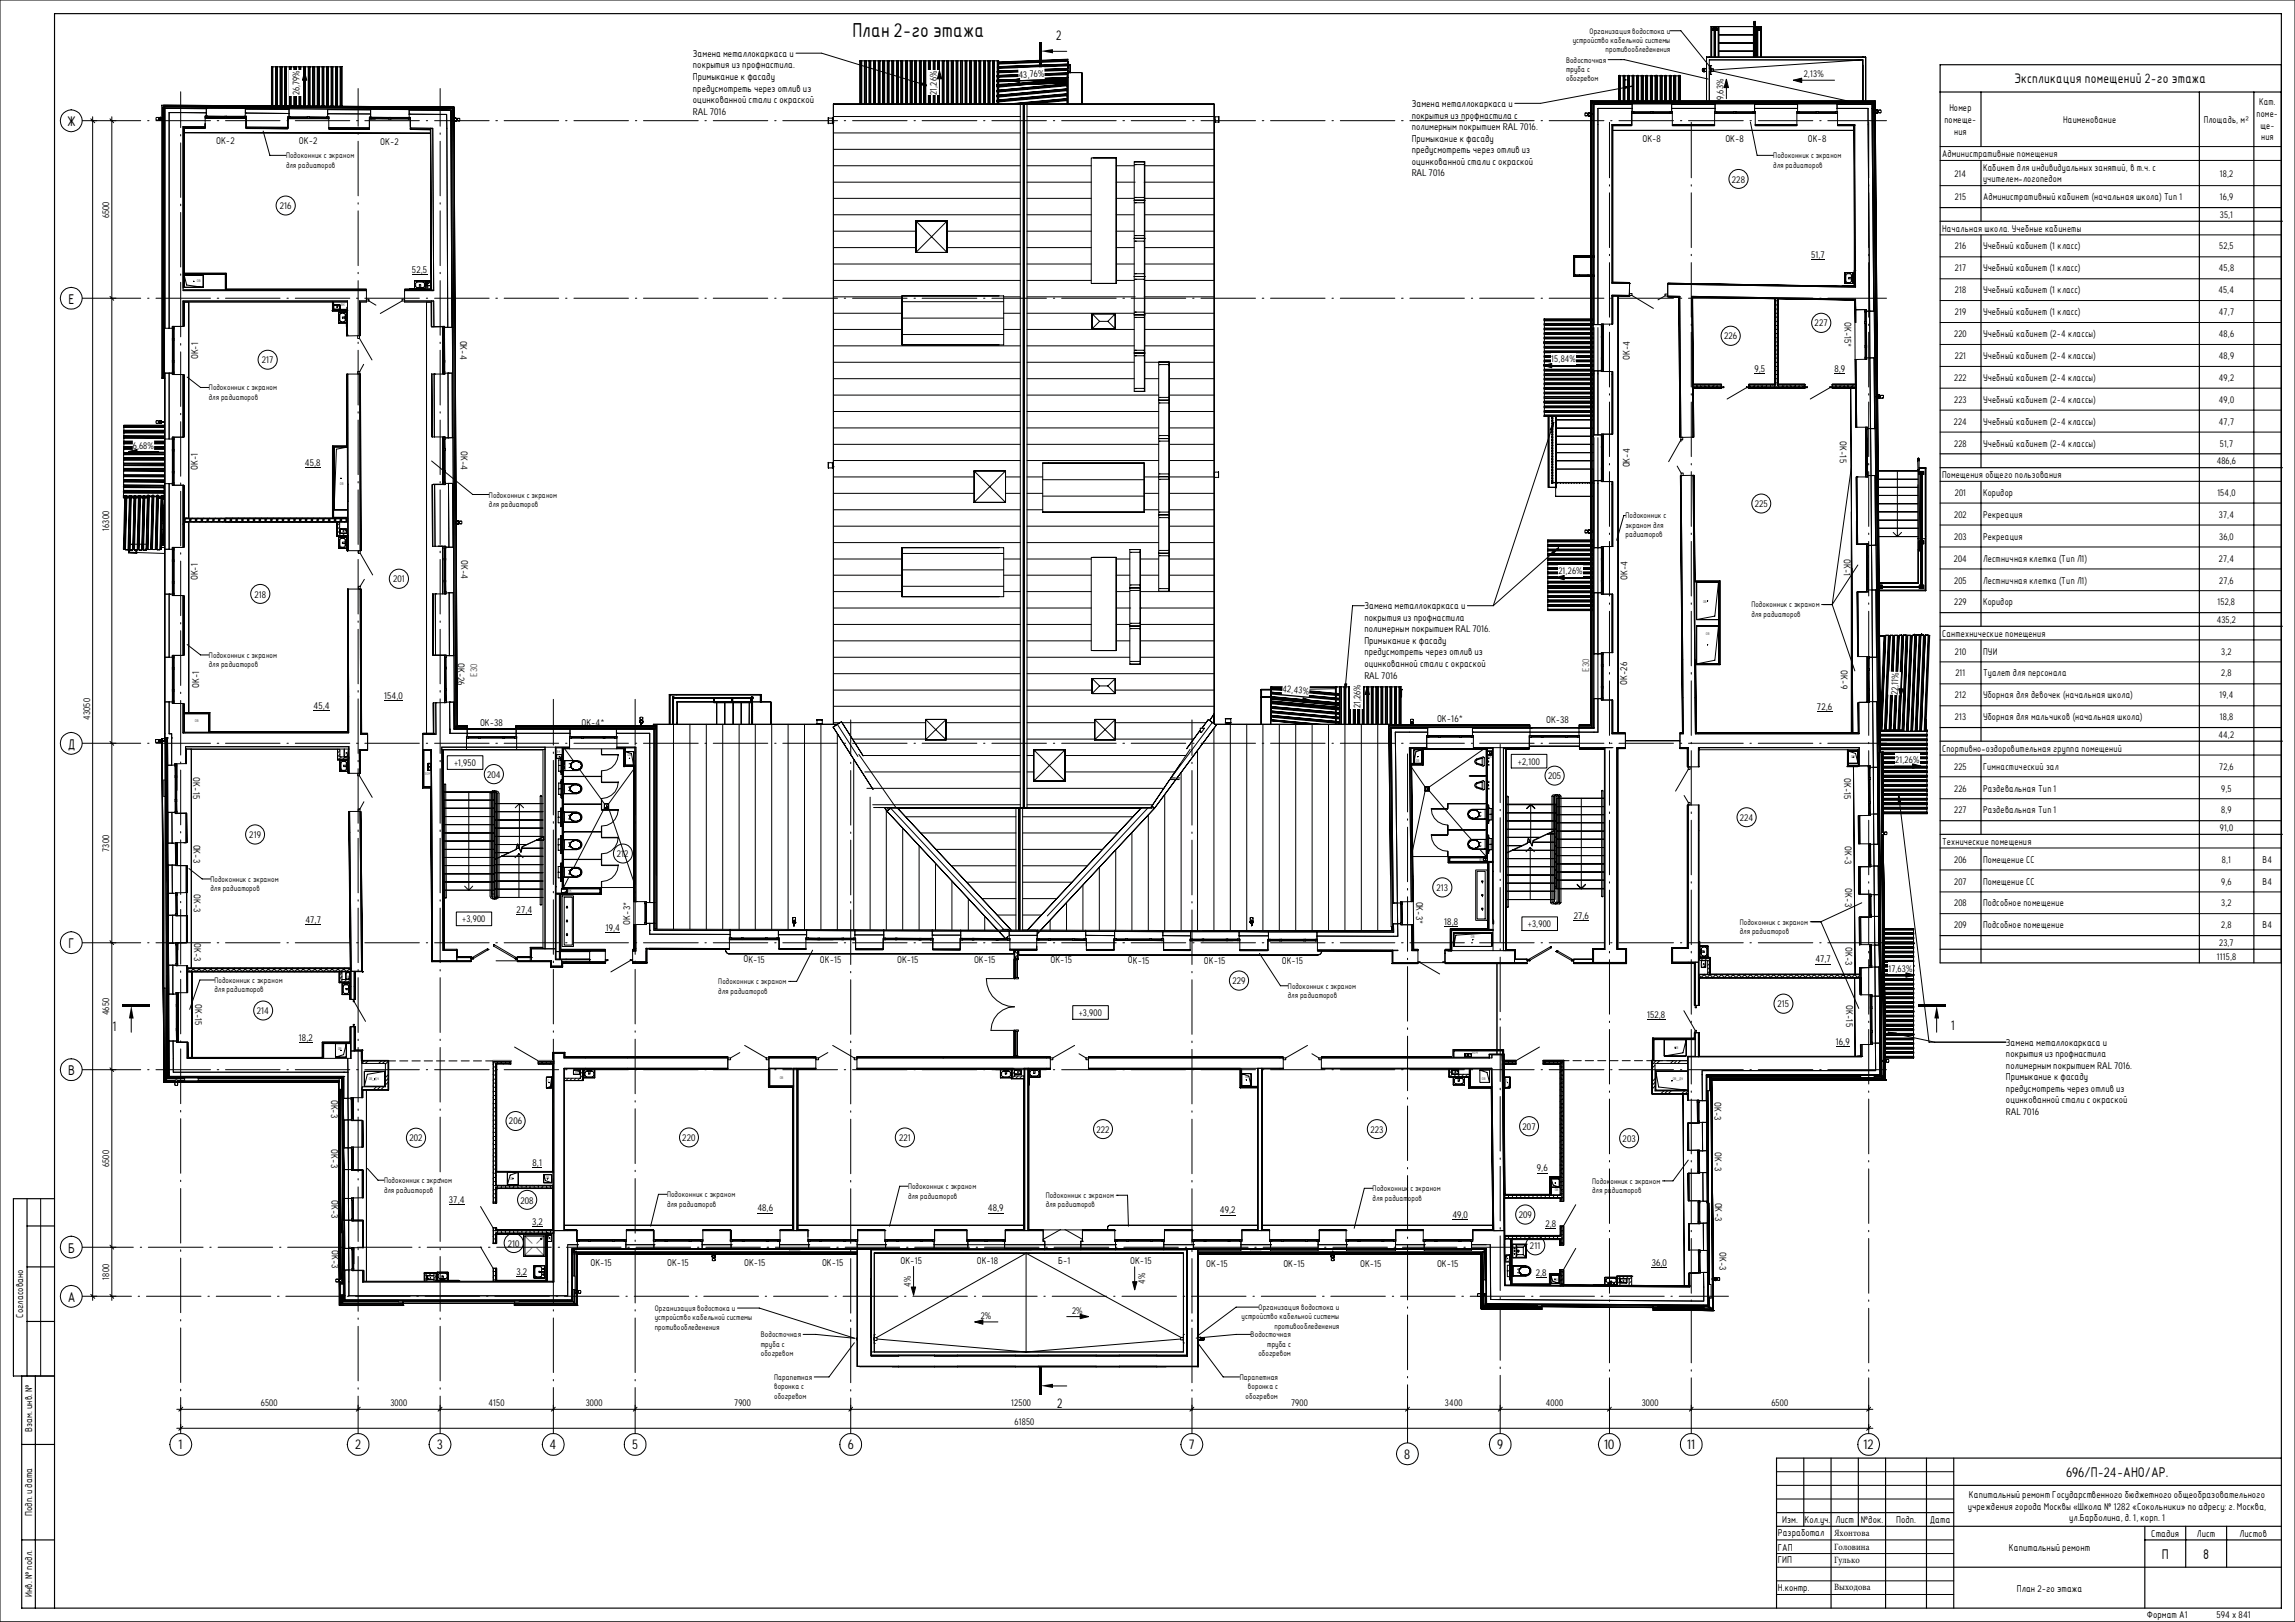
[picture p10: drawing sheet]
<svg xmlns="http://www.w3.org/2000/svg" width="841mm" height="594mm" viewBox="0 0 841 594" stroke-linecap="round" stroke-linejoin="round" font-family="sans-serif">
<defs><g id="words">
<text font-size="7.1" x="312.3" y="13.5">План 2-го этажа</text>
<g font-size="5">
<text x="387" y="14.8">2</text>
<text x="24.6" y="46.2">Ж</text>
<text x="25.1" y="111.3">Е</text>
<text x="24.8" y="274.2">Д</text>
<text x="25.1" y="347.2">Г</text>
<text x="41.4" y="377.5">1</text>
<text x="715" y="377.2">1</text>
<text x="25" y="393.8">В</text>
<text x="25" y="458.7">Б</text>
<text x="24.8" y="476.8">А</text>
<text x="387.3" y="515.6">2</text>
<text x="65.4" y="530.8">1</text>
<text x="130.1" y="530.8">2</text>
<text x="160.1" y="530.8">3</text>
<text x="201.4" y="530.8">4</text>
<text x="231.6" y="530.8">5</text>
<text x="310.6" y="530.8">6</text>
<text x="435.6" y="530.8">7</text>
<text x="548.6" y="530.8">9</text>
<text x="587.8" y="530.8">10</text>
<text x="618.2" y="530.8">11</text>
<text x="682.8" y="530.8">12</text>
<text x="514.6" y="534.2">8</text>
<text x="757.1" y="540.9">696/П-24-АНО/АР.</text>
<text x="792.2" y="570.9">П</text>
<text x="807.4" y="570.9">8</text>
</g>
<text font-size="4.9" x="738.2" y="30.6">Экспликация помещений 2-го этажа</text>
<g font-size="3.5">
<text x="253.9" y="20.8">Замена металлокаркаса и</text>
<text x="253.9" y="25.1">покрытия из профнастила.</text>
<text x="253.9" y="29.3">Примыкание к фасаду</text>
<text x="373.3" y="28.5" transform="rotate(-2 373.3 28.5)">43,76%</text>
<text x="661" y="28.3">2,13%</text>
<text x="109.7" y="35" transform="rotate(-90 109.7 35)">26,79%</text>
<text x="253.9" y="33.5">предусмотреть через отлив из</text>
<text x="343.3" y="34.8" transform="rotate(-90 343.3 34.8)">21,26%</text>
<text x="253.9" y="37.8">оцинкованной стали с окраской</text>
<text x="253.9" y="42">RAL 7016</text>
<text x="517.3" y="39.2">Замена металлокаркаса и</text>
<text x="631.6" y="36.6" transform="rotate(-90 631.6 36.6)">9,63%</text>
<text x="714.3" y="40.8">Номер</text>
<text x="827.9" y="38.6">Кат.</text>
<text x="517.3" y="43.4">покрытия из профнастила с</text>
<text x="517.3" y="47.7">полимерным покрытием RAL 7016.</text>
<text x="712.6" y="45">помеще-</text>
<text x="756.1" y="45">Наименование</text>
<text x="807.6" y="45">Площадь, м²</text>
<text x="826.9" y="42.8">поме-</text>
<text x="828.3" y="47.1">ще-</text>
<text x="79.2" y="52.7">ОК-2</text>
<text x="109.6" y="52.8">ОК-2</text>
<text x="139.4" y="53">ОК-2</text>
<text x="517.3" y="51.9">Примыкание к фасаду</text>
<text x="601.9" y="51.9">ОК-8</text>
<text x="632.3" y="51.9">ОК-8</text>
<text x="662.5" y="51.9">ОК-8</text>
<text x="716.1" y="49.3">ния</text>
<text x="828.6" y="51.4">ния</text>
<text x="517.3" y="56.1">предусмотреть через отлив из</text>
<text x="711.7" y="57.6">Административные помещения</text>
<text x="517.3" y="60.4">оцинкованной стали с окраской</text>
<text x="517.3" y="64.6">RAL 7016</text>
<text x="716.2" y="64.7">214</text>
<text x="726.7" y="62.6">Кабинет для индивидуальных занятий, в т.ч. с</text>
<text x="813.5" y="64.7">18,2</text>
<text x="634.7" y="66.9">228</text>
<text x="726.7" y="66.8">учителем-логопедом</text>
<text x="102.5" y="76.6">216</text>
<text x="716.4" y="73.3">215</text>
<text x="726.7" y="73.3">Административный кабинет (начальная школа) Тип 1</text>
<text x="813.5" y="73.3">16,9</text>
<text x="40" y="79.9" transform="rotate(-90 40 79.9)">6500</text>
<text x="813.5" y="79.8">35,1</text>
<text x="711.7" y="84.9">Начальная школа. Учебные кабинеты</text>
<text x="663.7" y="94.5">51,7</text>
<text x="716.4" y="91.4">216</text>
<text x="726.7" y="91.4">Учебный кабинет (1 класс)</text>
<text x="813.2" y="91.4">52,5</text>
<text x="151" y="99.8">52,5</text>
<text x="716.4" y="99.4">217</text>
<text x="726.7" y="99.4">Учебный кабинет (1 класс)</text>
<text x="813.1" y="99.4">45,8</text>
<text x="716.4" y="107.4">218</text>
<text x="726.7" y="107.4">Учебный кабинет (1 класс)</text>
<text x="813" y="107.4">45,4</text>
<text x="665" y="119.5">227</text>
<text x="675.9" y="117.8" transform="rotate(90 675.9 117.8)">ОК-15*</text>
<text x="716.4" y="115.5">219</text>
<text x="726.7" y="115.5">Учебный кабинет (1 класс)</text>
<text x="813.1" y="115.5">47,7</text>
<text x="168.7" y="124.7" transform="rotate(90 168.7 124.7)">ОК-4</text>
<text x="631.8" y="124.3">226</text>
<text x="716.1" y="123.4">220</text>
<text x="726.7" y="123.4">Учебный кабинет (2-4 классы)</text>
<text x="813.1" y="123.4">48,6</text>
<text x="72.6" y="131.6" transform="rotate(-90 72.6 131.6)">ОК-1</text>
<text x="597.2" y="131.8" transform="rotate(-90 597.2 131.8)">ОК-4</text>
<text x="716.4" y="131.5">221</text>
<text x="726.7" y="131.5">Учебный кабинет (2-4 классы)</text>
<text x="813.1" y="131.5">48,9</text>
<text x="95.9" y="133.1">217</text>
<text x="568.5" y="132.8">15,84%</text>
<text x="642.9" y="136.3">9,5</text>
<text x="672.3" y="136.3">8,9</text>
<text x="716.1" y="139.5">222</text>
<text x="726.7" y="139.5">Учебный кабинет (2-4 классы)</text>
<text x="813.1" y="139.5">49,2</text>
<text x="716.1" y="147.5">223</text>
<text x="726.7" y="147.5">Учебный кабинет (2-4 классы)</text>
<text x="813.1" y="147.5">49,0</text>
<text x="716" y="155.5">224</text>
<text x="726.7" y="155.5">Учебный кабинет (2-4 классы)</text>
<text x="813.1" y="155.5">47,7</text>
<text x="674.2" y="161.6" transform="rotate(90 674.2 161.6)">ОК-15</text>
<text x="48.7" y="164.3">6,68%</text>
<text x="168.8" y="165.2" transform="rotate(90 168.8 165.2)">ОК-4</text>
<text x="716.1" y="163.6">228</text>
<text x="726.7" y="163.6">Учебный кабинет (2-4 классы)</text>
<text x="813.5" y="163.6">51,7</text>
<text x="72.5" y="172.1" transform="rotate(-90 72.5 172.1)">ОК-1</text>
<text x="111.8" y="170.6">45,8</text>
<text x="597.2" y="171.2" transform="rotate(-90 597.2 171.2)">ОК-4</text>
<text x="812.3" y="170.1">486,6</text>
<text x="711.7" y="175.1">Помещения общего пользования</text>
<text x="643" y="185.8">225</text>
<text x="716.4" y="181.6">201</text>
<text x="726.7" y="181.6">Коридор</text>
<text x="812.5" y="181.6">154,0</text>
<text x="716.1" y="189.7">202</text>
<text x="726.7" y="189.7">Рекреация</text>
<text x="813.1" y="189.7">37,4</text>
<text x="40" y="194.5" transform="rotate(-90 40 194.5)">16300</text>
<text x="716.1" y="197.6">203</text>
<text x="726.7" y="197.6">Рекреация</text>
<text x="813.2" y="197.6">36,0</text>
<text x="169" y="205.2" transform="rotate(90 169 205.2)">ОК-4</text>
<text x="675.6" y="204.8" transform="rotate(90 675.6 204.8)">ОК-1</text>
<text x="716" y="205.7">204</text>
<text x="726.7" y="205.7">Лестничная клетка (Тип Л1)</text>
<text x="813.1" y="205.7">27,4</text>
<text x="72.5" y="212.5" transform="rotate(-90 72.5 212.5)">ОК-1</text>
<text x="144" y="213.3">201</text>
<text x="571.1" y="210.4">21,26%</text>
<text x="596.4" y="212.3" transform="rotate(-90 596.4 212.3)">ОК-4</text>
<text x="716.1" y="213.7">205</text>
<text x="726.7" y="213.7">Лестничная клетка (Тип Л1)</text>
<text x="813.2" y="213.7">27,6</text>
<text x="93.2" y="218.9">218</text>
<text x="716.1" y="221.7">229</text>
<text x="726.7" y="221.7">Коридор</text>
<text x="812.6" y="221.7">152,8</text>
<text x="500" y="223.1">Замена металлокаркаса и</text>
<text x="500" y="227.3">покрытия из профнастила</text>
<text x="500" y="231.6">полимерным покрытием RAL 7016.</text>
<text x="711.7" y="233.3">Сантехнические помещения</text>
<text x="812.3" y="228.2">435,2</text>
<text x="500" y="235.8">Примыкание к фасаду</text>
<text x="716.4" y="239.8">210</text>
<text x="726.7" y="239.8">ПУИ</text>
<text x="814" y="239.8">3,2</text>
<text x="167.7" y="242.7" transform="rotate(90 167.7 242.7)">ОК-26</text>
<text x="500" y="240">предусмотреть через отлив из</text>
<text x="500" y="244.3">оцинкованной стали с окраской</text>
<text x="674.5" y="245.4" transform="rotate(90 674.5 245.4)">ОК-9</text>
<text x="73" y="252" transform="rotate(-90 73 252)">ОК-1</text>
<text x="500" y="248.5">RAL 7016</text>
<text x="596.3" y="250.8" transform="rotate(-90 596.3 250.8)">ОК-26</text>
<text x="716.5" y="247.7">211</text>
<text x="726.7" y="247.7">Туалет для персонала</text>
<text x="814" y="247.7">2,8</text>
<text x="140.8" y="256">154,0</text>
<text x="469.8" y="253.4" transform="rotate(5 469.8 253.4)">42,43%</text>
<text x="695.5" y="254.6" transform="rotate(-88 695.5 254.6)">22,11%</text>
<text x="716.4" y="255.8">212</text>
<text x="726.7" y="255.8">Уборная для девочек (начальная школа)</text>
<text x="813.3" y="255.8">19,4</text>
<text x="33" y="263.6" transform="rotate(-90 33 263.6)">43050</text>
<text x="114.9" y="259.7">45,4</text>
<text x="498.6" y="259.4" transform="rotate(-90 498.6 259.4)">21,26%</text>
<text x="665.8" y="260">72,6</text>
<text x="716.4" y="263.8">213</text>
<text x="726.7" y="263.8">Уборная для мальчиков (начальная школа)</text>
<text x="813.5" y="263.8">18,8</text>
<text x="175.9" y="265.9">ОК-38</text>
<text x="213.1" y="265.9">ОК-4*</text>
<text x="526.6" y="264.2">ОК-16*</text>
<text x="566.6" y="264.8">ОК-38</text>
<text x="711.7" y="275.3">Спортивно-оздоровительная группа помещений</text>
<text x="813" y="270.3">44,2</text>
<text x="166.4" y="280.5">+1,950</text>
<text x="556.3" y="280">+2,100</text>
<text x="694.5" y="279.5">21,26%</text>
<text x="716.1" y="281.9">225</text>
<text x="726.7" y="281.9">Гимнастический зал</text>
<text x="813.2" y="281.9">72,6</text>
<text x="70.8" y="284.7" transform="rotate(90 70.8 284.7)">ОК-15</text>
<text x="178.5" y="284.8">204</text>
<text x="567.3" y="285.4">205</text>
<text x="675.8" y="284.9" transform="rotate(90 675.8 284.9)">ОК-15</text>
<text x="716.1" y="289.9">226</text>
<text x="726.7" y="289.9">Раздевальная Тип 1</text>
<text x="814" y="289.9">9,5</text>
<text x="716.1" y="297.9">227</text>
<text x="726.7" y="297.9">Раздевальная Тип 1</text>
<text x="814" y="297.9">8,9</text>
<text x="637.5" y="300.7">224</text>
<text x="813.5" y="304.4">91,0</text>
<text x="40" y="311.9" transform="rotate(-90 40 311.9)">7300</text>
<text x="71" y="309.3" transform="rotate(90 71 309.3)">ОК-3</text>
<text x="91.4" y="306.9">219</text>
<text x="676" y="309.8" transform="rotate(90 676 309.8)">ОК-3</text>
<text x="711.7" y="309.4">Технические помещения</text>
<text x="226.1" y="313.9">212</text>
<text x="716.1" y="315.9">206</text>
<text x="726.7" y="315.9">Помещение СС</text>
<text x="814.2" y="315.9">8,1</text>
<text x="829.1" y="315.9">В4</text>
<text x="716.1" y="323.9">207</text>
<text x="726.7" y="323.9">Помещение СС</text>
<text x="814" y="323.9">9,6</text>
<text x="829.1" y="323.9">В4</text>
<text x="71" y="327.3" transform="rotate(90 71 327.3)">ОК-3</text>
<text x="526.4" y="326.3">213</text>
<text x="676.1" y="325.3" transform="rotate(90 676.1 325.3)">ОК-3</text>
<text x="189.3" y="334.3">27,4</text>
<text x="518.9" y="330.2" transform="rotate(89 518.9 330.2)">ОК-3*</text>
<text x="716.1" y="332">208</text>
<text x="726.7" y="332">Подсобное помещение</text>
<text x="814" y="332">3,2</text>
<text x="111.9" y="338">47,7</text>
<text x="169.4" y="337.7">+3,900</text>
<text x="222" y="341">19,4</text>
<text x="231" y="338.6" transform="rotate(-90 231 338.6)">ОК-3*</text>
<text x="529.3" y="338.8">18,8</text>
<text x="559.9" y="339.5">+3,900</text>
<text x="576.7" y="336.6">27,6</text>
<text x="716.1" y="339.9">209</text>
<text x="726.7" y="339.9">Подсобное помещение</text>
<text x="814" y="339.9">2,8</text>
<text x="829.1" y="339.9">В4</text>
<text x="71.1" y="345.3" transform="rotate(90 71.1 345.3)">ОК-3</text>
<text x="676.3" y="346.8" transform="rotate(90 676.3 346.8)">ОК-3</text>
<text x="813.2" y="346.5">23,7</text>
<text x="272.5" y="352.5">ОК-15</text>
<text x="300.5" y="352.6">ОК-15</text>
<text x="328.8" y="352.6">ОК-15</text>
<text x="357" y="352.7">ОК-15</text>
<text x="385" y="352.7">ОК-15</text>
<text x="413.3" y="352.8">ОК-15</text>
<text x="441.2" y="352.9">ОК-15</text>
<text x="469.7" y="353">ОК-15</text>
<text x="665.2" y="352.5">47,7</text>
<text x="812.3" y="351.5">1115,8</text>
<text x="692" y="356">17,63%</text>
<text x="451.6" y="360.4">229</text>
<text x="40" y="371.8" transform="rotate(-90 40 371.8)">4650</text>
<text x="71.5" y="367.7" transform="rotate(90 71.5 367.7)">ОК-15</text>
<text x="94.1" y="371.4">214</text>
<text x="651.3" y="368.9">215</text>
<text x="676.5" y="368.1" transform="rotate(90 676.5 368.1)">ОК-15</text>
<text x="395.3" y="372">+3,900</text>
<text x="603.6" y="372.8">152,8</text>
<text x="109.6" y="381.3">18,2</text>
<text x="672.8" y="382.8">16,9</text>
<text x="735.1" y="382.9">Замена металлокаркаса и</text>
<text x="735.1" y="387.2">покрытия из профнастила</text>
<text x="735.1" y="391.4">полимерным покрытием RAL 7016.</text>
<text x="735.1" y="395.6">Примыкание к фасаду</text>
<text x="735.1" y="399.9">предусмотреть через отлив из</text>
<text x="121.3" y="402.8" transform="rotate(90 121.3 402.8)">ОК-3</text>
<text x="628.2" y="403.6" transform="rotate(90 628.2 403.6)">ОК-3</text>
<text x="735.1" y="404.1">оцинкованной стали с окраской</text>
<text x="186.5" y="411.8">206</text>
<text x="558" y="413.8">207</text>
<text x="735.1" y="408.3">RAL 7016</text>
<text x="150" y="418">202</text>
<text x="250" y="417.9">220</text>
<text x="329.4" y="417.9">221</text>
<text x="401.8" y="414.9">222</text>
<text x="502.2" y="414.9">223</text>
<text x="594.6" y="418.2">203</text>
<text x="121.4" y="421" transform="rotate(90 121.4 421)">ОК-3</text>
<text x="628.4" y="422" transform="rotate(90 628.4 422)">ОК-3</text>
<text x="40" y="427.4" transform="rotate(-90 40 427.4)">6500</text>
<text x="195.2" y="427">8,1</text>
<text x="563.2" y="429">9,6</text>
<text x="121.5" y="439.5" transform="rotate(90 121.5 439.5)">ОК-3</text>
<text x="164.5" y="440.7">37,4</text>
<text x="190.8" y="440.8">208</text>
<text x="277.5" y="443.7">48,6</text>
<text x="362" y="443.7">48,9</text>
<text x="628.6" y="440.4" transform="rotate(90 628.6 440.4)">ОК-3</text>
<text x="195" y="448.6">3,2</text>
<text x="447" y="444.4">49,2</text>
<text x="532.2" y="446.1">49,0</text>
<text x="556.5" y="446.1">209</text>
<text x="566.3" y="449.2">2,8</text>
<text x="121.6" y="457.7" transform="rotate(90 121.6 457.7)">ОК-3</text>
<text x="186.1" y="456.5">210</text>
<text x="560.7" y="457.4">211</text>
<text x="630.1" y="458.5" transform="rotate(90 630.1 458.5)">ОК-3</text>
<text x="189.2" y="467">3,2</text>
<text x="216.4" y="463.6">ОК-15</text>
<text x="244.5" y="463.6">ОК-15</text>
<text x="272.7" y="463.6">ОК-15</text>
<text x="301.2" y="463.6">ОК-15</text>
<text x="330" y="463">ОК-15</text>
<text x="358" y="463">ОК-18</text>
<text x="387.8" y="463">Б-1</text>
<text x="414.2" y="463">ОК-15</text>
<text x="442" y="463.9">ОК-15</text>
<text x="470.3" y="463.9">ОК-15</text>
<text x="498.4" y="463.9">ОК-15</text>
<text x="526.6" y="463.9">ОК-15</text>
<text x="562.8" y="467.4">2,8</text>
<text x="605.3" y="463.7">36,0</text>
<text x="40" y="468.6" transform="rotate(-90 40 468.6)">1800</text>
<text x="333.8" y="471.2" transform="rotate(-90 333.8 471.2)">4%</text>
<text x="419.7" y="470.3" transform="rotate(-90 419.7 470.3)">4%</text>
<text x="8.5" y="482.6" transform="rotate(-90 8.5 482.6)">Согласовано</text>
<text x="359.4" y="483">2%</text>
<text x="392.9" y="481.1">2%</text>
<text x="95.6" y="515">6500</text>
<text x="143.1" y="515">3000</text>
<text x="179" y="515">4150</text>
<text x="214.6" y="515">3000</text>
<text x="269.1" y="515">7900</text>
<text x="370.6" y="515">12500</text>
<text x="473.1" y="515">7900</text>
<text x="529.5" y="515">3400</text>
<text x="566.5" y="515">4000</text>
<text x="601.6" y="515">3000</text>
<text x="649.1" y="515">6500</text>
<text x="11.8" y="524.4" transform="rotate(-90 11.8 524.4)">Взам. инв. №</text>
<text x="371.8" y="522.1">61850</text>
<text x="721.5" y="548.6">Капитальный ремонт Государственного бюджетного общеобразовательного</text>
<text x="11.8" y="555.2" transform="rotate(-90 11.8 555.2)">Подп. и дата</text>
<text x="653.1" y="557.7">Изм.</text>
<text x="661.2" y="557.7">Кол.уч.</text>
<text x="672.6" y="557.7">Лист №док.</text>
<text x="694.9" y="557.7">Подп.</text>
<text x="707.1" y="557.7">Дата</text>
<text x="721.1" y="552.9">учреждения города Москвы «Школа № 1282 «Сокольники» по адресу: г. Москва,</text>
<text x="758.3" y="557.1">ул.Барболина, д. 1, корп. 1</text>
<text x="651.5" y="562.7">Разработал</text>
<text x="672.1" y="562.5">Яхонтова</text>
<text x="788.3" y="563">Стадия</text>
<text x="805" y="563">Лист</text>
<text x="820.7" y="563">Листов</text>
<text x="651.5" y="567.9">ГАП</text>
<text x="672.1" y="567.7">Головина</text>
<text x="736.2" y="568">Капитальный ремонт</text>
<text x="651.5" y="572.5">ГИП</text>
<text x="672.1" y="572.3">Гулько</text>
<text x="11.8" y="584.8" transform="rotate(-90 11.8 584.8)">Инв. № подл.</text>
<text x="651.5" y="582.7">Н.контр.</text>
<text x="672.1" y="582.5">Выходова</text>
<text x="739.1" y="583">План 2-го этажа</text>
<text x="786.7" y="592.7">Формат А1</text>
<text x="812.2" y="592.5">594 х 841</text>
</g>
<g font-size="3.5" fill="#f00">
<text x="174.8" y="247.8" transform="rotate(-90 174.8 247.8)">E30</text>
<text x="582.3" y="246" transform="rotate(-90 582.3 246)">E30</text>
</g>
<g font-size="2.8">
<text x="576.3" y="15.7">устройство кабельной системы</text>
<text x="582.5" y="12.3">Организация водостока и</text>
<text x="573.9" y="22.9">Водосточная</text>
<text x="588.3" y="19.1">противообледенения</text>
<text x="573.9" y="26.4">труба с</text>
<text x="573.9" y="29.8">обогревом</text>
<text x="104.8" y="57.9">Подоконник с экраном</text>
<text x="649.8" y="57.9">Подоконник с экраном</text>
<text x="104.8" y="61.4">для радиаторов</text>
<text x="649.8" y="61.4">для радиаторов</text>
<text x="76.5" y="142.9">Подоконник с экраном</text>
<text x="76.5" y="146.4">для радиаторов</text>
<text x="179.2" y="182.2">Подоконник с экраном</text>
<text x="179.2" y="185.7">для радиаторов</text>
<text x="595.6" y="189.8">Подоконник с</text>
<text x="595.6" y="193.3">экраном для</text>
<text x="595.6" y="196.7">радиаторов</text>
<text x="641.8" y="222.4">Подоконник с экраном</text>
<text x="641.8" y="225.9">для радиаторов</text>
<text x="76.5" y="240.9">Подоконник с экраном</text>
<text x="76.5" y="244.3">для радиаторов</text>
<text x="77.1" y="322.9">Подоконник с экраном</text>
<text x="77.1" y="326.4">для радиаторов</text>
<text x="637.5" y="338.7">Подоконник с экраном</text>
<text x="637.5" y="342.1">для радиаторов</text>
<text x="78.6" y="359.9">Подоконник с экраном</text>
<text x="78.6" y="363.4">для радиаторов</text>
<text x="263.2" y="360.4">Подоконник с экраном</text>
<text x="263.2" y="363.9">для радиаторов</text>
<text x="471.9" y="362">Подоконник с экраном</text>
<text x="471.9" y="365.5">для радиаторов</text>
<text x="140.7" y="433.3">Подоконник с экраном</text>
<text x="140.7" y="436.8">для радиаторов</text>
<text x="332.7" y="435.5">Подоконник с экраном</text>
<text x="503" y="436.2">Подоконник с экраном</text>
<text x="583.4" y="433.6">Подоконник с экраном</text>
<text x="583.4" y="437">для радиаторов</text>
<text x="244.4" y="438.5">Подоконник с экраном</text>
<text x="244.4" y="442">для радиаторов</text>
<text x="332.7" y="439">для радиаторов</text>
<text x="383.2" y="438.7">Подоконник с экраном</text>
<text x="383.2" y="442.2">для радиаторов</text>
<text x="503" y="439.7">для радиаторов</text>
<text x="461.2" y="479.7">Организация водостока и</text>
<text x="239.9" y="480.1">Организация водостока и</text>
<text x="239.9" y="483.5">устройство кабельной системы</text>
<text x="455" y="483.2">устройство кабельной системы</text>
<text x="239.9" y="486.9">противообледенения</text>
<text x="278.8" y="489.7">Водосточная</text>
<text x="458.3" y="489.7">Водосточная</text>
<text x="467" y="486.6">противообледенения</text>
<text x="278.8" y="493.2">труба с</text>
<text x="278.8" y="496.6">обогревом</text>
<text x="461.2" y="496.6">обогревом</text>
<text x="464.4" y="493.2">труба с</text>
<text x="283.6" y="505.4">Парапетная</text>
<text x="283.6" y="508.8">воронка с</text>
<text x="454.3" y="505.4">Парапетная</text>
<text x="457.3" y="508.8">воронка с</text>
<text x="283.6" y="512.2">обогревом</text>
<text x="456.4" y="512.2">обогревом</text>
</g>
<g font-size="1.4" fill="#4b4b4b">
<text x="72.1" y="103.1">ОВ</text>
<text x="156" y="105.7">ВК</text>
<text x="125" y="112">ВК</text>
<text x="124.5" y="177.5">ОВ</text>
<text x="125.5" y="195.2">ВК</text>
<text x="624.1" y="220.9">ОВ</text>
<text x="625.1" y="232.5">ОВ</text>
<text x="71.4" y="264.6">ОВ</text>
<text x="204" y="275.6">ВК</text>
<text x="126" y="276.4">ВК</text>
<text x="230" y="277">ОВ</text>
<text x="518.8" y="278.9">ОВ</text>
<text x="545.3" y="277.6">ВК</text>
<text x="678.3" y="277.5">ОВ</text>
<text x="155.5" y="283.9">ЭОМ</text>
<text x="542.2" y="315.3">ВК</text>
<text x="208.1" y="326.6">ВК</text>
<text x="539" y="343.6">ОВ</text>
<text x="623.3" y="353.7">ВК</text>
<text x="126.7" y="358.3">ВК</text>
<text x="123.9" y="384.6">ОВ</text>
<text x="539.2" y="386.1">ЭОМ</text>
<text x="613.7" y="384.2">ОВ</text>
<text x="135.1" y="395.6">ОВ_ДУ</text>
<text x="210.7" y="393">ВК</text>
<text x="285.8" y="395.1">ОВ</text>
<text x="372.7" y="393">ВК</text>
<text x="456.3" y="394.6">ОВ</text>
<text x="532.6" y="393.3">ВК</text>
<text x="543.1" y="395.4">ОВ</text>
<text x="613" y="395.6">ОВ_ДУ</text>
<text x="200.1" y="396.4">СС</text>
<text x="551.3" y="396.4">СС</text>
<text x="200" y="431.8">ОВ</text>
<text x="186.9" y="432.2">ОВ</text>
<text x="569.7" y="436.3">ОВ</text>
<text x="201.5" y="454.2">ВК</text>
<text x="551.9" y="462.1">ВК</text>
<text x="569.6" y="469.2">ОВ</text>
<text x="594.8" y="469.6">ВК</text>
</g>
</g></defs>
<path d="M122 163.3v26.4" fill="none" stroke="#000" stroke-width=".42"/>
<g fill="#fff">
<path d="M141.2 388.5h1v9.5h-1z"/>
<path d="M132.7 398h9.5v1h-9.5z"/>
<path d="M571.7 389.5h.2v81.5h-.2z"/>
<path d="M572.7 388.5h.2v82.5h-.2z"/>
<path d="M571.9 388.7h.8v82.3h-.8z"/>
<path d="M550.7 389.5l21 .1z"/>
<path d="M550.7 388.5h22v.2h-22z"/>
<path d="M550.7 388.7h21.2v.8h-21.2z"/>
<path d="M551.6 453.6h20.1v.2h-20.1z"/>
<path d="M551.6 452.5h20.1v.3h-20.1z"/>
<path d="M551.6 452.8h20.3v.8h-20.3z"/>
<path d="M206.2 273.9l.1 51.4z"/>
<path d="M544.7 274.2l.1 39.6z"/>
<path d="M620.3 141.8h59.8v.3h-59.8z"/>
<path d="M620.3 140.8h59.8v.3h-59.8z"/>
<path d="M620.3 141.1h59.8v.7h-59.8z"/>
<path d="M651.3 109.3h.2v31.5h-.2z"/>
<path d="M650.3 109.3h.3v31.5h-.3z"/>
<path d="M650.6 109.3h.7v31.8h-.7z"/>
<path d="M553.8 453.8l.2 16.8z"/>
<path d="M67.3 191h60.1v.3h-60.1z"/>
<path d="M67.3 189.7h60.1v.3h-60.1z"/>
<path d="M67.3 190h60.1v1h-60.1z"/>
<path d="M68.6 354.5h59.9v.3h-59.9z"/>
<path d="M68.6 355.7h59.9v.2h-59.9z"/>
<path d="M68.6 354.8h59.9v.9h-59.9z"/>
<path d="M622.6 356.8l59 .2z"/>
<path d="M622.6 358h59v.2h-59z"/>
<path d="M622.6 357h59v1h-59z"/>
<path d="M123.7 274.4h.8v2.8h-.8z"/>
<path d="M123.7 277.2h4.1v.8h-4.1z"/>
<path d="M156 103.1l.1 3z"/>
<path d="M156 103l2.1 .1z"/>
<path d="M123.6 195.3h3.8v.9h-3.8z"/>
<path d="M123.6 191.3h.9v4h-.9z"/>
<path d="M121.8 110.7l.2 2.8z"/>
<path d="M121.8 113.5l5.5 .1z"/>
<path d="M625.8 351.7h.8v5.1h-.8z"/>
<path d="M622.8 350.9h3.8v.8h-3.8z"/>
<path d="M212.7 391.4h.8v4.3h-.8z"/>
<path d="M206.8 394.9h5.9v.8h-5.9z"/>
<path d="M124.5 355.9h.8v2.8h-.8z"/>
<path d="M124.5 358.7h3.9v1h-3.9z"/>
<path d="M205.3 347.9l27.1 .1z"/>
<path d="M232.5 280.8l.1 67z"/>
<path d="M206.6 273.9l22.1 .1z"/>
<path d="M521.5 274.2l23.2 .1z"/>
<path d="M517.1 280.1h.8v67.7h-.8z"/>
<path d="M517.7 347.8l13.8 .2z"/>
<path d="M554.1 470.4l13.8 .2z"/>
<path d="M305.4 38.1h68.5v257.6h-68.5z"/>
<path d="M376.3 38.1h68.6v257.6h-68.6z"/>
<path d="M239.4 265.3h270.6v75.5h-270.6z"/>
<path d="M542.5 473.8h1.1v.9h-1.1z"/>
<path d="M124.1 468.5h1v1h-1z"/>
<path d="M210.7 472.7h1.1v.9h-1.1z"/>
<path d="M64.1 395.4h1v.9h-1z"/>
<path d="M690 388h1v1h-1z"/>
<path d="M531 313.8l13.8 .1z"/>
<path d="M531 315.7l16.1 .2z"/>
<path d="M530.9 313.8l.1 2.1z"/>
<path d="M545.3 315.9l.1 24.5z"/>
<path d="M203.8 327.3l16.2 .1z"/>
<path d="M206.3 325.1l13.8 .2z"/>
<path d="M220 325.3l.1 2.1z"/>
<path d="M205.2 327.4l.1 24.1z"/>
<path d="M516.9 264.5h1v.9h-1z"/>
<path d="M581.9 41.4h.9v.9h-.9z"/>
<path d="M687.2 40.4h1.1v.9h-1.1z"/>
<path d="M166.4 43.3h1v1h-1z"/>
<path d="M58.3 43.1h1v.9h-1z"/>
</g>
<path d="M229 273.8v6.9M516.6 279.8h4.4M521.3 274.2v5.8M229.2 280.5h3.4" fill="none" stroke="#000" stroke-width=".42"/>
<g fill="#fff">
<path d="M328.9 295.9h43.4v44.7h-43.4z"/>
<path d="M374.7 295.9h43.5v44.7h-43.5z"/>
</g>
<path d="M122.3 163.5h5M118.6 382h9.8" fill="none" stroke="#000" stroke-width=".37"/>
<path d="M118.4 381.8v5.6" fill="none" stroke="#000" stroke-width=".42"/>
<path d="M200.2 451.8l.1 17.4z" fill="#fff"/>
<path d="M67.3 100.3h15.2M82.8 100.1v6M621.2 243.2h8.6M76.7 261.1v7M454.8 391.4v6.9M455 398.1h5.8M538.6 391.5v6.8" fill="none" stroke="#000" stroke-width=".42"/>
<path d="M621.2 212.9h8.9M629.9 213.1v30.3M538.8 398.1h7.9" fill="none" stroke="#000" stroke-width=".37"/>
<g fill="#fff">
<path d="M167.1 190.9h1v1h-1z"/>
<path d="M581.9 194.1h.9v1h-.9z"/>
<path d="M551.4 438.6h20.3v.2h-20.3z"/>
<path d="M551.4 437.6h20.3v.2h-20.3z"/>
<path d="M551.4 437.8h20.5v.8h-20.5z"/>
<path d="M132.6 388.5h8.6v1h-8.6z"/>
<path d="M605.5 388.5h12.9v1h-12.9z"/>
<path d="M605.5 399.5h13.2v1h-13.2z"/>
<path d="M605.5 389.5h1v10h-1z"/>
</g>
<path d="M677.3 280.5h4" fill="none" stroke="#000" stroke-width=".42"/>
<path d="M677.2 274.6v6.1" fill="none" stroke="#000" stroke-width=".37"/>
<g fill="#fff">
<path d="M531.1 393.4h7.3v.9h-7.3z"/>
<path d="M370.8 394h4.4v1h-4.4z"/>
<path d="M370.8 391.4h.9v2.6h-.9z"/>
<path d="M382.1 169.6h37.2v17.9h-37.2z"/>
<path d="M330.5 200.6h37.3v17.9h-37.3z"/>
<path d="M330.5 108.4h37.3v17.9h-37.3z"/>
<path d="M689.4 304.7h1v.9h-1z"/>
<path d="M688.1 144.8h1v1h-1z"/>
<path d="M531.1 391.5h.9v1.9h-.9z"/>
</g>
<path d="M568 431.2h3.7M568.2 431.4v6.2M567.9 466.8h3.8" fill="none" stroke="#000" stroke-width=".42"/>
<path d="M568.1 467v3.7" fill="none" stroke="#000" stroke-width=".37"/>
<g fill="#fff">
<path d="M181.9 434.1h20.6v.2h-20.6z"/>
<path d="M181.9 435h20.6v.3h-20.6z"/>
<path d="M181.6 434.3h20.9v.7h-20.9z"/>
<path d="M180.7 388.5h22.2v.3h-22.2z"/>
<path d="M181.6 389.5h21.3v.2h-21.3z"/>
<path d="M180.8 388.8h22.1v.7h-22.1z"/>
<path d="M180.7 388.8l.1 80.4z"/>
<path d="M181.6 389.7h.3v79.5h-.3z"/>
<path d="M180.8 389.5h.8v79.7h-.8z"/>
<path d="M592.7 467.4h.9v3.4h-.9z"/>
<path d="M593.6 467.4h4.3v.9h-4.3z"/>
<path d="M597 468.3h.9v2.5h-.9z"/>
</g>
<path d="M67.3 261.3h9.2" fill="none" stroke="#000" stroke-width=".37"/>
<g fill="#fff">
<path d="M181.9 451.5h21v.3h-21z"/>
<path d="M181.9 450.5h21v.3h-21z"/>
<path d="M181.6 450.8h21.3v.7h-21.3z"/>
</g>
<path d="M181.9 429.2h21" fill="none" stroke="#000" stroke-width=".37"/>
<g fill="#fff">
<path d="M181.9 469.1l18.2 .1z"/>
<path d="M155.6 466.3h.9v2.8h-.9z"/>
<path d="M156.5 466.3h3.4v.9h-3.4z"/>
<path d="M159 467.2h.9v2h-.9z"/>
</g>
<path d="M605.9 380.3v8.2M606.1 380.5h15.1" fill="none" stroke="#000" stroke-width=".42"/>
<g fill="#fff">
<path d="M188.6 476.3h22.9v1.8h-22.9z"/>
<path d="M209.7 457.5h1.8v20.4h-1.8z"/>
<path d="M209.8 457.5h104.3v1.8h-104.3z"/>
<path d="M58.1 270.8h1v1.1h-1z"/>
<path d="M261 459.7h1v.9h-1z"/>
<path d="M487.8 459.7h1.1v.9h-1.1z"/>
<path d="M628.1 468h1v.9h-1z"/>
<path d="M458.1 337.1h1v1h-1z"/>
<path d="M290.5 337.1h1v1h-1z"/>
<path d="M234.5 263.7h1v1.1h-1z"/>
</g>
<path d="M155.4 288.2h2.6M531.8 340.3v8M281.8 397.8h9M281.9 391.3v6.3" fill="none" stroke="#000" stroke-width=".37"/>
<path d="M155.2 274.8v13.6M532 340.6h15.1" fill="none" stroke="#000" stroke-width=".42"/>
<g fill="#fff">
<path d="M142.2 388.5l.2 10.6z"/>
<path d="M605.4 388.3l.1 12.2z"/>
<path d="M124.4 476.3h23.3v1.8h-23.3z"/>
<path d="M60 394.5h65.7v1.7h-65.7z"/>
<path d="M124 394.5h2.2v83.5h-2.2z"/>
<path d="M59.4 270.4h2.4v125.8h-2.4z"/>
<path d="M439.1 457.5h105.2v1.8h-105.2z"/>
<path d="M542.6 457.5h2v21.8h-2z"/>
<path d="M542.8 477.6h22.2v2h-22.2z"/>
<path d="M605.8 478.1h22.1v1.9h-22.1z"/>
<path d="M625.4 393.8h2.5v86.1h-2.5z"/>
<path d="M625.5 393.8h65.4v1.8h-65.4z"/>
<path d="M688.1 275.5h2.8v120h-2.8z"/>
</g>
<path d="M532.5 384.7h18.5" fill="none" stroke="#000" stroke-width=".42"/>
<path d="M550.6 384.9h.4v1.3h-.4z" fill="#000"/>
<path d="M532.6 384.9v2.3" fill="none" stroke="#000" stroke-width=".37"/>
<g fill="#fff">
<path d="M58.3 154.1h1v.9h-1z"/>
<path d="M371.6 347.9h.3v3h-.3z"/>
<path d="M372.9 347.9h.2v3h-.2z"/>
<path d="M371.9 347.9h1v3h-1z"/>
</g>
<g fill="none" stroke="#000" stroke-width=".37">
<path d="M627 9.7h15.8M627.2 9.7v11.2M627.6 10.5v.6v-1.1h1.6v1.1h-.6h.6v-.6M627.6 11.1h.1M627.6 11.1h.6M628 10.2v.7v-.7h.8v.7h-.8h.8v-.7zM628.2 10.9v10v-10M628.6 10.9v10v-10M629.2 11.1h.1M629.7 9.7v11.2v-11.2h.2v11.2M629.9 18.7h12.6M629.9 15.7h12.8"/>
<path d="M629.9 12.8h12.8M642.7 9.7l-.2 11.2M642.7 9.7v11.2M642.8 7.8v2.4M642.8 7.9v13v-10.7M643.3 7.9v13v-10.7M643.3 7.8v2.4h-.5M643.3 10h1.4v1.1h-.6h.6v-.6M643.3 11.1h.4M643.3 9.7h2.1M643.5 10.2v.7v-.7h.8v.7h-.8h.8v-.7zM643.7 10.9v10v-10"/>
<path d="M644.1 10.9v10v-10M644.7 11.1h.1M645.2 9.7v11.2v-11.2M59.8 38.5h-.5v100h.5v-99.2h.5M59.8 39l106.1 .7zM59.8 39v99.5h.5M60.3 39.3v-.3v.5M60.3 39.5l105.1 .7 1.1 226.7M60.3 39.3v231h1.1M60.3 39.5h.2M60.5 39.5l15.1 .3-15.1-.1M60.5 39.5v80.7h1.5v-79l13.6 .1v1.2h-.4v3.9"/>
<path d="M75.6 39.6l30.3 .2v.2h-16M75.6 39.6h.1M75.6 39.6v2.9M89.9 40v1.4M99.5 24.4h8.7v14.5M99.5 38.8v-14.4v14.4M99.8 24.4v14.4M100 24.5v14.3M101 24.5v14.3M101.2 24.4v14.4M101.5 24.4v14.4M101.7 24.5v14.3"/>
<path d="M102.6 24.5v14.3M102.8 24.4v14.4M103.2 24.4v14.4M103.4 24.5v14.3M104.3 24.5v14.4M104.5 24.4v14.5M104.8 24.4v14.5M105 24.5v14.4M106 24.5v14.4M106.2 24.4v14.5M106.5 24.4v14.5M106.7 24.5v14.4"/>
<path d="M107.7 24.5v14.4M107.9 24.4v14.5M108.1 38.9v-14.5h8.7v14.5M108.5 24.4v14.5M108.6 24.5v14.4M109.6 24.5v14.4M109.7 24.4v14.5M110.1 24.4v14.5M110.2 24.5v14.4M111.3 24.5v14.4M111.4 24.4v14.5M111.8 24.4v14.5"/>
<path d="M111.9 24.5v14.4M112.9 24.5v14.4M113.1 24.4v14.5M113.5 24.4v14.5M113.6 24.5v14.4M114.6 24.5v14.4M114.7 24.4v14.5M115.1 24.4v14.5M115.3 24.5v14.4M116.2 24.5v14.4M116.4 24.4v14.5M116.5 38.9v-14.5h.5v14.5"/>
<path d="M116.8 24.4v14.5M117 24.5l8.4-.1v14.5M118 24.5v14.4M118.2 24.4v14.5M118.5 24.4v14.5M118.7 24.5v14.4M119.6 24.5v14.4M119.8 24.4v14.5M120.1 24.4v14.5M120.3 24.5v14.4M121.3 24.5v14.4M121.5 24.4v14.5"/>
<path d="M121.8 24.4v14.5M122 24.5v14.4M123 24.5v14.4M123.2 24.4v14.5M123.5 24.4v14.5M123.7 24.5v14.4M124.6 24.5v14.4M124.8 24.4v14.5M125.1 24.4v14.5M165.9 39.7l1.1 227.2M166.4 39.2l-106.6-.7 106.6 .7M166.4 39.2v.5v-.5"/>
<path d="M315.3 22.2v15.9M315.6 22.2v15.9M315.8 22.3v15.8M316.7 22.3v15.8M316.9 22.2v15.9M317.3 22.2v15.9M317.5 24.6h.1M317.5 22.3v15.8M318.4 22.3v15.8M318.6 22.2v15.9M318.9 22.2v15.9M319.1 22.3v15.8"/>
<path d="M320.1 22.3v15.8M320.3 22.2v15.9M320.6 22.2v15.9M320.8 22.3v15.8M321.8 22.3v15.8M322 22.2v15.9M322.3 22.2v15.9M322.5 22.3v15.8M323.4 22.3h-8.4v15.8M323.4 22.3h8.4M323.4 22.3v15.8M323.6 38.1v-15.9h.3v15.9"/>
<path d="M324 22.2v15.9M324.2 22.3v15.8M325.1 22.3v15.8M325.3 22.2v15.9M325.6 22.2v15.9M325.8 22.3v15.8M326.8 22.3v15.8M327 22.2v15.9M327.3 22.2v15.9M327.5 22.3v15.8M328.5 22.3v15.8M328.7 22.2v15.9"/>
<path d="M329 22.2v15.9M329.2 22.3v15.8M330.1 22.3v15.8M330.3 22.2v15.9M330.6 22.2v15.9M330.8 22.3v15.8M331.8 22.3v15.8M332 22.2h.3v15.9M332 22.2v15.9M332 22.2l-.2 .1M332.1 38.1v-15.9l8.1 .1v15.8M332.4 22.2v15.9"/>
<path d="M332.6 22.3v15.8M333.5 22.3v15.8M333.7 22.2v15.9M334.1 22.2v15.9M334.3 22.3v15.8M335.2 22.3v15.8M335.4 22.2v15.9M335.7 22.2v15.9M335.9 22.3v15.8M336.9 22.3v15.8M337.1 22.2v15.9M337.4 22.2v15.9"/>
<path d="M337.6 22.3v15.8M338.5 22.3v15.8M338.7 22.2v15.9M339.1 22.2v15.9M339.3 22.3v15.8M340.4 22.2h.3v15.9M340.4 22.2v15.9M340.4 22.2l-.1 15.9M340.4 38.1v-15.9l8.2 .1v15.8M340.8 22.2v15.9M341 22.3v15.8M342 22.3v15.8"/>
<path d="M342.1 22.2v15.9M342.5 22.2v15.9M342.6 22.3v15.8M343.6 22.3v15.8M343.7 22.2v15.9M344.1 22.2v15.9M344.3 22.3v15.8M345.3 22.3v15.8M345.4 22.2v15.9M345.8 22.2v15.9M345.9 22.3v15.8M347 22.3v15.8"/>
<path d="M347.1 22.2v15.9M347.5 22.2v15.9M347.6 22.3v15.8M348.7 22.2v15.9M348.7 22.2h.4v15.9M349.2 22.2v15.9M349.3 22.3v15.8M350.4 22.3v15.8M350.5 22.2v15.9M350.9 22.2v15.9M351 22.3v15.8M352 22.3v15.8"/>
<path d="M352.1 22.2v15.9M352.6 22.2v15.9M352.7 22.3v15.8M353.7 22.3v15.8M353.8 22.2v15.9M354.2 22.2v15.9M354.3 22.3v15.8M355.3 22.3v15.8M355.5 22.2v15.9M355.9 22.2v15.9M356 22.3v15.8M357 22.3l-8.2-.1v15.9"/>
<path d="M357 22.3v15.8M357.5 22.2v15.9v-15.9h-.3v15.9M357.7 22.3v15.8M358.7 22.3v15.8M358.9 22.2v15.9M359.2 22.2v15.9M359.4 22.3v15.8M360.4 22.3v15.8M360.6 22.2v15.9M360.9 22.2v15.9M361.1 22.3v15.8M362 22.3v15.8"/>
<path d="M362.2 22.2v15.9M362.6 22.2v15.9M362.8 22.3v15.8M363.7 22.3v15.8M363.9 22.2v15.9M364.2 22.2v15.9M364.4 22.3v15.8M365.3 31.3l.1 3.6M365.3 31.3h.1M365.4 34.8v3.3M365.4 22.3v5.4M365.4 28.2v1.1"/>
<path d="M365.5 29.3l-.2 .1 .1 1.5-.2 .4M365.5 27.7l-.1 .6M365.5 26.1v.5M365.6 23.2l-.1 1.7M365.6 22.8v.4M365.6 24.8v1.3M365.6 26.5v1.2M365.6 28.1v1.3M365.6 29.7v1.3M365.6 31.3v5.4M365.6 37.1v1M365.9 22.2v.4v-.4l-8.9 .1"/>
<path d="M365.9 37.2v.9v-.9M365.9 23.3v1.2M365.9 24.9v1.2M365.9 26.5v1.2M365.9 28.2v1.2M365.9 29.8v1.2M365.9 31.8v1.3M365.9 33.5v1.4M365.9 35.3v1.4M370.1 30.7l-4.2 .2M371.6 31.1l-6.3 .6M373.9 38.1h2.4z"/>
<path d="M373.9 38.1v257.6M375 38.1v257.6M375.2 38.1h69.7v226.9v-226.9h-139.5v227.2M375.3 38.1v257.6M376.3 38.1v257.6M376.9 30.9l-11 1M387.8 29.1l-21.9 .9M389.6 29l-19.9 1.8M390.8 30.4l-25.6 .9 25.6-.9M390.8 30.1l-25.6 .9M390.9 34.8l-25.6 2.3M390.9 34.5l-25.6 2.2"/>
<path d="M390.9 32.9l-25.6 2.4M390.9 32.6l-25.6 2.4M390.9 31.2l-25.6 2.3M390.9 30.8l-25.6 2.4M390.9 29l-19 1.7M390.9 29.3l-12.7 1.2M390.9 36.2l-20.4 1.9M390.9 36.6l-16.7 1.5M390.9 38l-.7 .1M390.9 29h.2M390.9 28.8l-25.6 .9M391 28.9l-.1 9.2z"/>
<path d="M391 27.1l-25.7 1M391 26.8l-25.7 .9M391.1 29.6l-6.7 .6 6.6-.2-.2 .4M391.1 29.6l-.3 .8M391.1 28.4h.1M391.1 36.1l-21.8 2M391.1 35.1l-25.2 2.2M391.1 34.3l-25.2 2.3M391.1 33.2l-25.2 2.4M391.1 32.5l-25.2 2.3M391.1 31.4l-25.2 2.3M391.1 30.6l-25.2 2.4"/>
<path d="M391.1 37.9l-2.1 .2M391.1 36.8l-13.7 1.3M391.1 28.4l-25.8 1M391.1 25.5l-25.7 .9M391.1 25.1l-25.7 1M391.1 23.9l-25.6 .9M391.2 26.7h.1M391.2 22.2l-25.6 1M391.2 27.3l-25.3 1M391.2 26.7l-25.3 .9M391.2 23.5l-25.7 1M391.2 25.1h.1"/>
<path d="M391.2 21.8l-25.6 1.1v-.7M391.2 25.7l-25.3 1M391.2 25.1l-25.3 .9M391.3 23.5v14.6v-14.6M391.3 21.7l-.1 4-.2 1.1 .2 .5-.3 1.1 .2 1.1-.2-1.1 .3-1.1-.1-2.2 .2-1-.2-.2 .2-.4zM391.3 23.5h.1M391.3 21.7l-25.4 1M391.3 24.1l-25.4 1M391.3 23.5l-25.4 .9M391.3 24h1l-.2 2.4v-2.4zM391.3 26.4h.8M391.4 22.4l-25.5 1.1"/>
<path d="M392.3 26.6h4.2v11.5v-11.5zM392.3 26.4v-2.4v2.4M392.3 26.4v.2M392.3 23.7h-1h1M392.3 23.7v.3v-.3M392.3 26.4v.3h-1M582.8 37h.6h-.6M582.8 37v56.7M583.9 38h102.3l1.9 237.6M584.1 38h-.2v55.7M584.1 38v80.9h-.2v-17.6M584.1 38h14l-14 .2"/>
<path d="M593.3 27.6l5.5 .1v9.3M593.3 37v-9.4v9.4M593.6 27.6v9.4M593.8 27.8v9.2M594.8 27.8v9.2M595 27.6v9.4M595.3 27.6v9.4M595.5 27.8v1.3M595.5 29.5v7.5M595.5 29.4v-.3h.3v.4M596.4 27.8v9.2M596.6 27.6v9.4"/>
<path d="M596.9 27.6v9.4M597.1 27.8v9.2M598.1 27.8v9.2M598.1 38v-.3h14.5v.3M598.2 38h14.3M598.3 37v-9.4h.3v9.4M598.8 27.8l8.2-.2v9.4M599.8 27.8v9.2M599.9 27.6v9.4M600.3 27.6v9.4M600.5 27.8v9.2M601.4 27.8v9.2"/>
<path d="M601.6 27.6v9.4M602 27.6v9.4M602.1 27.8v9.2M603.1 27.8v9.2M603.2 27.6v9.4M603.6 27.6v9.4M603.8 27.8v9.2M604.8 27.8v9.2M604.9 27.6v9.4M605.3 27.6v9.4M605.5 27.8v9.2M606.5 27.8v9.2"/>
<path d="M606.6 27.6v9.4M606.9 37v-9.4l8.9 .1v9.3M607.2 27.6v9.4M607.4 27.8v9.2M608.3 27.8v9.2M608.5 27.6v9.4M608.9 27.6v9.4M609.1 27.8v9.2M610 27.8v9.2M610.2 27.6v9.4M610.5 27.6v9.4M610.7 27.8v9.2"/>
<path d="M611.7 27.8v9.2M611.9 27.6v9.4M612.2 27.6v9.4M612.4 27.8v9.2M612.6 38l15.9 .2zM613.3 27.8v9.2M613.5 27.6v9.4M613.9 27.6v9.4M614.1 27.8v9.2M615 27.8v9.2M615.2 27.6v9.4M615.5 27.6v9.4"/>
<path d="M623.8 25.4l.5-.3h.5a.58 .58 0 0 0-.9 .6 .58 .58 0 0 0 .9 .5h-.5l-.4-.3 .1 .2M623.8 25.6v.1M623.9 25.5v.3M624 25.3l-.1 .1M624.1 26.2h.1M624.2 25.1h-.1M624.5 25.2a.42 .42 0 0 0-.4 .5 .42 .42 0 0 0 .4 .4M624.7 25.1h.1M624.8 25.1a.63 .63 0 0 0-.8 .1 .63 .63 0 0 0 0 .9 .63 .63 0 0 0 .8 .1M624.8 26.2h-.1M624.8 25.1a.51 .51 0 0 0-.5 .6 .51 .51 0 0 0 .5 .5M624.8 25.1h.5"/>
<path d="M625.3 25.1h-.5a.51 .51 0 0 0-.5 .6 .51 .51 0 0 0 .5 .5M625.3 25.1v-4.2v16.1v-10.8h-.5M625.3 20.9h1.1M626.4 25.1h.5v1.1M626.4 26.2h.5M626.9 25.1h1v1.1h-1zM626.9 27.3h.1M626.9 24h.1M626.9 24v3.3zM626.9 25.1v1M627 20.9v-11.2v11.2M627.9 25.7l54.7-3.8v15.1"/>
<path d="M627.9 26.1l49.3 10.9M628.5 38v-.3h14.5v.3M628.6 38h14.3M643 38l15.7 .2zM645.2 20.9v-11.2v11.2M645.4 20.9v-11.2v11.2M658.6 38.2v1.5M658.7 38h14.5M658.7 38.2v1.5M658.7 39.7v1.2h-.2v4.7M658.7 39.7h-15.7v1.2h.2M658.7 38v-.3h14.5v.3"/>
<path d="M673.2 38.2h13M673.2 39.7h11.3M673.2 38.2v1.5M673.2 39.7l.1 1.2M673.3 38.2l-.1 1.5M682.7 20.9h-56.3h56.3M682.7 20.9h1h-1M682.7 37v-15.1h-56.3v15.1M683.7 37v-16.1v16.1M684.5 39.7l.6 74.3M684.5 39.7l.6 74.3h1.5M686 38.2l.6 75.8"/>
<path d="M686.2 38.2l.4 75.8M687.2 37h-103.8h103.8M687.2 37v.5v-.5M57.3 43.1l-.1 .9h1.6M57.3 43h1.5M58.3 43.5l.1 .4M58.3 43.3v.2M58.4 43.2l-.1 .1M58.5 43.9l.3 .1M58.8 43.1l-.3 .1M59 43.1l.2 .2M59 43.9v.1"/>
<path d="M59.2 43.3h.1M59.2 43.9l-.3 .1M59.3 43.3v.5M67.1 46.4h.2v59.1h-.2zM67.1 46.4v60h67.2M67.3 46.4v.3l7.9 .1v-.4M67.4 46.9v53.1zM67.4 46.9h7.8M67.4 48.6l90.3 .2M75.2 46.8l-7.9-.1v53.3M75.2 46.8l-7.8 .1M75.2 46.8v-1.5v1.5"/>
<path d="M75.2 42.5h.7v.6h-.7zM75.2 43.1l14.9 .2M75.2 45.3v1.5M75.2 46.4h-8.1M75.4 42.5v.6M75.9 42.5h-.7v.6l15.1 .2v-.7M75.9 42.5l14.4 .1M75.9 42.8h6.4M82.4 42.6h.7v.6h-.8zM83.1 42.8l6.4 .1M89.5 42.6h.8v.7l-.8-.1zM89.9 41.4h.1"/>
<path d="M89.9 41.4l16 .2v1.2h-.4v3.9M89.9 41.4l-.1 1.2M90 42.6v.7M90.2 46.6l15.3 .1M90.2 46.9l15.3 .3zM90.2 47l15.3 .2M90.2 46.6h.1M90.2 43.3v3.5M90.2 46.6v.3l15.3 .1v-.3M90.3 42.6l-.1 4M105.5 43.3v3.5v-3.4h15.1M105.5 42.8h.8v.5h-.8z"/>
<path d="M105.7 42.8v.5M106.3 43l6.3 .1M112.6 42.8h.8v.5h-.8zM113.4 42.8h-7.9v.5l15 .1v-.6M113.4 43.1h6.3M113.4 42.8h6.3M119.7 42.8h.8v.6h-.8zM119.7 42.8h.9l-.1 3.9M120.1 41.7h.1M120.1 41.7v1.1M120.1 41.7h15.7v1.2h-.4v3.9M120.1 40.1v1.6"/>
<path d="M120.1 40.1l15.7-.1-29.9-.2v3M120.3 42.8v.6M120.5 46.7l14.9 .1M120.5 46.7h.1M120.5 47.2l14.9 .1zM120.5 47.2l14.9 .1M120.5 46.7v.5h14.9v-.4M135.4 43.5v3.7v-3.7h2.2M135.4 42.9h.7v.6h-.7zM135.6 42.9v.6M136.1 42.9h-.7v.6l15 .1v-.6M136.1 43.3h6.4"/>
<path d="M136.1 42.9l14.3 .1M142.5 43h.8v.6h-.8zM143.3 43.3h6.3M149.6 43h.8v.6h-.8zM149.9 41.8l13.8 .1 .4 78h-1.2v-.4l-3.9 .1M149.9 40.3l13.8 .1M149.9 40.3v2.7M149.9 41.8h.1M149.9 40.3v1.5M150.2 43v.6M150.4 46.9h.1M150.4 43v3.9"/>
<path d="M150.4 46.9l7.4 .1M150.4 47.4l7.3 .1M150.4 46.9v.4M150.4 43.6v2.8M157.7 47.5l.3 55.4M157.8 47h.8l.3 59.4M157.8 47h.8l.3 59.4h-.7zM157.8 47v.4l-7.4-.1M157.8 47.4l-7.4-.1 7.3 .2M157.8 47.4v.1M157.8 47.5l.3 55.5M163.7 40.4l1.5 .1"/>
<path d="M165.2 40.5l.6 79.4-.4-79.7-29.6-.2v2.9M166.4 43.9h.1M166.5 43.6v.4M166.5 44.1h.1M166.5 43.4l-.1 .4a.5 .5 0 0 1 .5-.5 .5 .5 0 0 1 .5 .5 .5 .5 0 0 1-.6 .5 .48 .48 0 0 1-.3-.7 .48 .48 0 0 1 .7-.2 .48 .48 0 0 1 0 .8l-.4 .2-.4-.5a.51 .51 0 0 0 .8 .3 .51 .51 0 0 0-.2-.9 .48 .48 0 0 0-.6 .6 .48 .48 0 0 0 .8 .3 .48 .48 0 0 0 0-.8zM166.5 43.5v.1M166.5 43.4v.2M166.6 44.2l.4 .1M166.6 44.3h.1M166.7 43.3h1.7M167 43.3l.3 .3M167.2 44.2l-.1 .1"/>
<path d="M167.3 44.1l-.3 .2M167.4 43.6v.3M167.4 43.9v.1M167.4 44h.1M168.3 43.3v1M168.4 44.3l-1.5 .1M303.5 43.1h1.6v2.2h-1.6zM303.5 43.1v2.2M305.1 43.1v2.2M305.1 43.7h.3M305.1 44.7h.2M305.3 44.7h.1"/>
<path d="M305.4 42.7h68.5M305.4 48.7h68.5M305.4 54.7h68.5M376.3 42.7h68.6M376.3 48.7h68.6M376.3 54.7h68.6M400.6 57.8h8.4h-9.1v46h9.1v-46v46h-8.4M415.6 59.3h3.9v84h-3.9zM415.8 59.3h3.5M419.4 59.3v84M444.9 44.3h.3M444.9 43.3h.3"/>
<path d="M445.1 42.7h1.5v2.1h-1.4zM445.1 42.7l.1 2.1M446.6 42.7v2.1M580.9 41.4h1.5l-.3 .1M581 41.4l-.3 .5 .3 .5M581.9 41.9v.2M581.9 41.7v.2M581.9 42.2h.1M582 41.6l-.1 .1M582.1 42.3l.3 .1h-1.5M582.6 42.3h.1M582.6 41.5h.1"/>
<path d="M582.8 42.2h.1M582.8 41.6v.1M582.8 41.8a.51 .51 0 0 0-.7-.3 .51 .51 0 0 0 0 .8 .51 .51 0 0 0 .7-.3M582.8 41.7v.4M583.4 41.8h.5M590.7 45.6v58.1M590.7 45.6h7.2l.2-5.9h-12.5v79.2l5.1-.2M590.7 45.6l.2 .3M590.7 45.7l.2 57.8zM590.9 45.9h7M590.9 45.9v57.6M591 47.8h88.3"/>
<path d="M597.9 45.9l-6.9 .2v57.3M597.9 45.9v-4.4v4.4M597.9 40.9h.8v.6h-.8zM597.9 46h-6.9v57.4M598.1 41.5v-3.8h14.5v3.8M598.7 41.2h6.2M604.9 40.9h.8v.6h-.8zM605.7 41.2h6.4M612.1 40.9h.7v.6h-.7zM612.8 45.6h15.5M612.8 40.9h-14.9v.6h.8M612.8 40.9v.6h-.7"/>
<path d="M612.8 45.6h.1M612.8 40.9v4.7M612.8 40.9h-.2v-1.2h15.9l-.2 5.9M612.8 41.5h-14.9v4.4M612.8 46h15.5M612.8 45.9l15.5 .2zM628.3 41.5h14.9M628.3 45.6v.3M628.3 40.9h.8v.6h-.8zM628.5 41.5v-3.8h14.5v3.8M629.1 41.2h6.2M635.3 40.9h.8v.6h-.8z"/>
<path d="M636.1 41.2h6.3M642.5 40.9h.7v.6h-.7zM643.2 40.9h-14.9v.6h.8M643.2 40.9v.6h-.8M643.2 45.6h15.3M643.2 45.6h.1M643.2 45.6v.3M643.2 45.9h15.3M643.2 40.9v4.7M643.2 46h15.3M658.5 40.9h.7v.6h-.7zM658.5 41.5h14.9"/>
<path d="M658.5 45.6v.3M658.7 40.9v.6M659.2 41.2h6.4M665.6 40.9h.7v.6h-.7zM666.3 41.2h6.3M672.6 40.9h.8v.6h-.8zM673.2 40.9v.6M673.4 45.9l6 .2M673.4 46h6M673.4 45.6h.1M673.4 40.9v5M673.4 40.9h-14.9v.6h.7"/>
<path d="M673.4 40.9v.6h-.8M679.3 45.6l.7 59.4h-.3zM679.4 45.9h.1M679.4 45.6h.1M679.4 45.6v.5M679.4 45.9v.2M679.4 46.1l.6 59.1M679.4 45.9h-6M679.4 45.6h-6M679.5 45.9v53.2M687.2 40.9h.1M687.2 40.8h.1"/>
<path d="M687.2 40.7a.51 .51 0 0 1 .8-.4 .51 .51 0 0 1 0 .9 .51 .51 0 0 1-.8-.4l.4-.4 .7 .4M687.3 41.1h.1M687.3 41.1l.2 .2M687.4 40.4h.1M687.7 40.3h1.5M687.7 41.3h1.5M688 40.5h-.7l-.1 .6M688.1 40.5l.1 .1M688.2 40.6l.1 .2M688.2 40.8l-.5 .5 .3-.1M688.3 40.8l-.2 .4M688.3 40.8l-.5 .5-.6-.4"/>
<path d="M689.1 40.4l.3 .3-.3 .6M305.4 60.7h68.5M305.4 66.7h68.5M305.4 72.6h68.5M305.4 78.7h68.5M376.3 60.7h23.6M376.3 66.7h23.6M376.3 72.6h23.6M376.3 78.7h23.6M409 60.7h6.6M409 66.7h6.6M409 72.6h6.6"/>
<path d="M409 78.7h6.6M415.6 73.3h3.9M415.9 66.7h.1M416 74.3h.1M416 60.3h.1M416 72.3h.1M416 74.3h3.4M416 60.3h3.4M416 72.3h3.4M419.3 66.7h.1M419.5 60.7h25.4M419.5 66.7h25.4"/>
<path d="M419.5 72.6h25.4M419.5 78.7h25.4M305.4 84.7h30.2M305.4 90.7h30.2M305.4 96.7h68.5M335.6 80.9l5.8 5.8 5.6-5.8M335.6 92.5v-11.6v11.6M335.6 92.5h11.4h-11.4M335.6 80.9v11.6M335.6 80.9h11.4M341.4 86.7l5.6 5.8h-11.4zM347 92.5v-11.6v11.6"/>
<path d="M347 84.7h26.9M347 90.7h26.9M347 80.9v11.6M376.3 84.7h23.6M376.3 90.7h23.6M376.3 96.7h23.6M409 84.7h6.6M409 90.7h6.6M409 96.7h6.6M415.6 87.3h3.9M416 88.3h.1M416 86.3h.1"/>
<path d="M416 88.3h3.4M416 86.3h3.4M419.5 84.7h25.4M419.5 90.7h25.4M419.5 96.7h25.4M576.7 94.2h7.4M576.7 93.7h7.4M576.7 93.7v.5M576.7 94.2v6.6M577 94.2v6.6v-6.6M582.8 94.2v6.6M583.4 93.7v-56.2h103.3l1.9 238.1"/>
<path d="M583.4 94.2v6.6M583.9 94.2v6.6M584.1 93.7v.5h-7.1M676.1 99.8h2.9v4h-2.9zM679.5 99.1l-.1 5.7h.3v-5.7M679.5 99.1v5.7M679.5 99.1v-53.2l.2 53.2M679.7 99.1h.1M63.2 119.9h.6M63.2 119.5h.6v1h-.6zM63.2 119.5h.6v17.7h-.6zM67.1 119.5h-3.9v.7l-1.2-.1"/>
<path d="M67.1 110.2v9.3M67.1 119.5h-3.3v17.7h3.5M67.1 110.2h.2v9.3M67.1 119.5h.2M67.1 110.2h60.2M67.3 119.5l.1-8.8v8.8M67.3 110.2h60v.5h-60zM67.3 100.1h15.7v6h-.5v-5.6h-15.2zM67.3 100.1h15.7v6M67.3 110.7h1.9v79h-1.9M67.5 100.8h7v4.4h-7zM67.5 100.8l.9 3.6 6.1 .8"/>
<path d="M69.2 110.7v79M71 103h.1M83 106.1h-15.8v.3M83 106.1h51.3M121.8 113.6v.3h5.1v5.7h.3l-.1-5.7M121.8 113.6h5.3v.3M121.8 110.7h.5v2.6h5v.3h-5.5zM121.8 113.3v.3M121.9 110.7h-.1M122 112.7l-.2 .2M122 110.7v2.8h5.3M122.3 111.8h2.4v1.5h-2.4z"/>
<path d="M122.3 111.8h2.4v1.5v-1.5h-2.4l2.1 .3 .3 1.2h-2.4zM123.3 113.5l-.1 .1M123.5 112.4h.1M124.1 114.3h2.8h-2.8v4zM124.1 118.3h2.8M125.4 113.5l-.1 .1M126.5 116.1l-.1-1.3h-1.7v3h1.7l.1-1.3M126.7 116.5v.5l.1-.5M126.7 116.1v-.5l.1 .5M126.9 116.1h-1.4v.4h1.4M127 119.6l.2 3.4zM127.1 113.8h-5.3h5.2v5.8"/>
<path d="M127.1 113.9v9.1M127.1 113.8h.1M127.1 113.6h.1M127.3 112.5h-.2l.1 10.3M127.3 110.2v12.6M131.7 110.2v12.7M131.7 110.2h2.6M131.7 110.2v.5h.3M131.7 110.7l.2 12.1M132 110.7l.1 12.2M134.3 106.1v4.6h-2.3M134.3 105.9h-51.2l51.2 .2"/>
<path d="M134.3 109.6h.9v.6h-.9zM135.2 110.2l2.6 1.6M147.3 109.6h1v.6h-1zM147.3 110.2l-7.9 4.6M148.3 106.1v4.6h9.9M148.3 105.9h1.7M148.3 106.4h10.6M148.3 110.2h10.6M150 106.1h8.4v.3M150 105.9l-1.7 .2M150 105.9h.1M150 105.9h5.9"/>
<path d="M153.2 105.5l.5 .1zM153.7 105.3l-1.2-.1v-1.7h2.9v1.7l-1.2 .1M153.7 105.8v-1.6h.5v1.6M154.2 105.5h.4M154.6 105.5v.1M155.8 102.9h-3.9v2.9M155.8 105.9h.1M155.8 102.9h.2M155.8 105.8l-5.8 .1M155.8 102.9l.1 3M155.9 102.9h.1M155.9 102.9v3"/>
<path d="M156 102.9h2M156 103h2.1v.4h-1.7v2.7h-.4zM156.1 104.1h-.1M156.3 110.7v157.9v-157.9h1.9M156.4 103.4v2.5h1.5v-2.5M156.8 103.8l1.1-.4v2.5h-1.5zM157.1 103v.1M157.1 104.6h.1M158 103h.1M158 103h-2v3.1h-7.7M158.1 103.1h-2v3M158.2 110.2v9.4"/>
<path d="M158.2 119.6h.1M158.2 110.7l-.1 8.9M158.2 119.6h4.1h-4.1M158.2 119.6h.8M158.9 110.2l.1 9.4M158.9 110.2h-.7v.5M162.3 119.5l-3.3 .1M162.3 119.5h.6v.9h-.6zM162.3 119.6v17.4M162.3 119.8h.6M165.8 119.9h.1M165.8 119.9h-2.9"/>
<path d="M305.4 114.7h25.1M305.4 102.7h68.5M305.4 108.7h25.1M330.5 110.5h37.3M330.5 116.5h37.3M330.5 108.4h37.3v17.9h-37.3zM367.8 114.7h6.1M367.8 108.7h6.1M376.3 114.7h39.3M376.3 102.7h23.6M376.3 108.7h39.3M400.2 114.9l2.7 2.8"/>
<path d="M400.2 114.9v5.5M400.2 114.9h8.5M402.9 117.7h3.1M402.9 117.7l-2.7 2.7M406 117.7l2.7 2.7h-8.5M408.7 114.9v5.5M408.7 114.9l-2.7 2.8M409 102.7h6.6M415.6 101.3h3.9M415.6 115.3h3.9M415.9 108.7h.1M416 100.2h.1"/>
<path d="M416 116.2h.1M416 102.3h.1M416 114.3h.1M416 114.3h3.4M416 100.2h3.4M416 116.2h3.4M416 102.3h3.4M419.3 108.7h.1M419.5 114.7h25.4M419.5 102.7h25.4M419.5 108.7h25.4M565.8 119h17"/>
<path d="M565.8 117h17M565.8 117.3h17M565.8 118.6h17M565.9 119.1h16.9M565.9 118.4h16.9M565.9 117.5h16.9M576.7 101.3h7.4M576.7 100.8h7.4M576.7 100.8v.5M577 100.8h7.1M582.8 116.8h-17l.1 8.3M582.8 101.3v164.2v-164.2"/>
<path d="M583.4 116.8h.5M583.4 117h.5M583.4 117.3h.5M583.4 119.1h.5M583.4 118.6h.5M583.4 118.4h.5M583.4 117.5h.5M583.4 101.3v165.1v-165.1M583.9 118.9v16.9h.2M584.1 100.8v.5h-7.4M584.1 120v39.3h-.2v-23.5h.2M585.6 120v15.8"/>
<path d="M586.8 118.7h.6v.8h-.6zM586.8 118.7h.6v17.4h-.6zM587.1 119.5v3.6M587.4 118.7h.1M587.4 118.9l-4 .1M590.7 108.1v10.6M590.7 103.7l6.5 .1M590.7 108.1l6.4 .1M590.7 108.1v.2M590.7 108.3h.2M590.7 108.4h.1M590.7 118.7h.2"/>
<path d="M590.7 108.4l6.4 .1M590.7 108.4h6.4M590.7 108.3l6.4 .1M590.9 108.3l.1 10.4M590.9 108.3v10.4M590.9 103.5l-.2 .2M591 108.3l-.1 10.4M591 108.3h.1M591 103.4l6.2 .2-6.3-.1M591 103.4l6.2 .1M592.9 108.5v159.9M597.1 108.4h.1"/>
<path d="M597.1 107.5h1l-.1 .7h-.9zM597.2 103.8h.1M597.2 103.8l-.1 4.4M598 108.2l7.9 4.7M610.1 108.4l-2.5 1.4M610.1 107.7h1v.8l-1-.1zM611.1 104.1l68.9 1.1M611.1 108.5h4.4M611.1 108.6l4.3 .1M611.1 103.8v4.8M611.1 108.6l4.3 .2M611.1 108.7h4.3"/>
<path d="M611.1 103.8l63.9 1.1M611.2 103.7l63.8 1.1M615.2 108.7l.6 51.5-.4-51.5M615.2 108.7h.1M615.4 108.8h.1M615.4 108.7l.2 51.5M615.4 108.8l.5 51.4M615.5 108.6l.5 51.6M615.5 108.5v.1M615.5 108.5l-.1 .2M615.5 108.6l-.1 .1M619.9 108.5l.5 51.6"/>
<path d="M619.9 108.5l60.1 1.1M619.9 108.5l.5 33.6M620.1 108.5l59.9 1.1v.2l-59.9-1zM620.2 108.9l30 .5-29.9-.5 .2 31.8zM650.2 109.3l-30.1-.5 .4 32M650.3 109.3v31.5M650.6 110.2l-.3 .3M650.6 118.8l-.3 .2M650.6 112.4l-.3 .2M650.6 114.6l-.3 .2M650.6 116.7l-.3 .2M650.6 110.2h.7"/>
<path d="M650.6 113.2h.7M650.6 114.7h.7M650.6 116.2h.7M650.6 117.7h.7M650.6 119.2h.7M650.6 109.3v31.8h-9.8M651.3 109.6l.2-.3v31.5M651.3 109.3v31.8h10.1M651.5 113.5l-.2 .3M651.5 115.7l-.2 .2M651.5 119.9l-.2 .2M651.5 111.4l-.9 .3"/>
<path d="M651.5 117.8l-.2 .2M675 104.6h4.4v.3h-4.4zM675 104.7h4.4M675 104.9l5 .3M678.4 101.6l-.1-1.2h-1.7v2.9h1.7l.1-1.2M678.6 102.1v.4l.2-.4M678.6 101.6v-.4l.2 .4M679 101.6h-1.6v.5h1.6M679.7 113.5v-3.6l-28-.5v31.3M679.7 113.5h.1M679.7 113.5l.3 18.2M679.8 113.5v-3.7l-28.3-.5 .2 31.5"/>
<path d="M679.8 113.5l-.2-3.6-27.9-.4v31.2M679.8 113.5l.2 4.6M680 112.1v6M680 109.6v3.9l3.9-.1v.6h1.2M683.3 113.6h.6M683.3 117.8h.6v.6h-.6zM683.3 113.4h.6v.8h-.6zM683.3 113.4l-3.3 .1v4.6M683.6 114.2v3.6M683.7 118.4v8.2M683.9 118.4l.1 13.3h-3.9M683.9 118.4v-5h-.6l.1 18.2h.6"/>
<path d="M683.9 114h2.9l.2 17.1h-1.8M685.1 114h.1M685.1 114l.1 17.1M60.3 120.2v16.5h2.9M60.5 136.7v133.7M63.2 136.8h.6M63.2 132.1h.6v.6h-.6zM63.2 124h.6v.6h-.6zM63.2 136.2h.6v1h-.6zM63.5 120.5v3.5M63.5 124.6v7.5M63.5 132.7v3.5"/>
<path d="M67.3 137.2v22.9M67.4 137.2v22.9M127.1 137l.2 26.3h-5.5v26.4h-39.3M127.3 122.8v.2l4.4-.1M127.3 122.8h.1M127.4 137h-.2l.3 40.3M127.4 137l.1 40.3M127.4 137h4.4M131.1 136.1h.7v.9h-.7zM131.1 122.9h.6v1.1h-.6zM131.7 124l4.6 7.8M131.8 137l.2 64.7"/>
<path d="M132 137l.3 64.7zM132.1 137l.1 64.7M133.3 133.4l-1.5 2.7M158.2 137l.1 23M158.2 137l.2 23M158.2 137h.9M159.1 137l.1 23M159.1 137h.1M159.1 137h3.9M162.3 124h.6v.5h-.6zM162.3 120.4v-.9h.6v5M162.3 124.5l.1 12.5h.6"/>
<path d="M162.4 132h.6v.6h-.6zM162.4 136.1h.6v.9h-.6zM162.6 120.4v3.6M162.6 124.5v7.5M162.6 132.6v3.5M162.9 124.5l.1 12.5M163 136.7h2.7M163 136.7l-.6 .1M164.2 136.7h.1M164.2 136.7h1.5M164.2 136.7l.1 23.7M165.7 136.7l.1 23.6"/>
<path d="M165.9 136.7l.1 23.6h-.2M305.4 120.7h25.1M305.4 126.7h68.5M305.4 132.7h68.5M305.4 138.7h68.5M330.5 122.5h37.3M367.8 120.7h6.1M376.3 120.7h39.3M376.3 126.7h39.3M376.3 132.7h39.3M376.3 138.7h39.3M400.2 120.4v-5.5v5.5"/>
<path d="M400.2 120.4h8.5h-8.5M408.7 120.4v-5.5v5.5M415.6 129.3h3.9M416 130.3h.1M416 128.3h.1M416 130.3h3.4M416 128.3h3.4M419.5 120.7h25.4M419.5 126.7h25.4M419.5 132.7h5.1M419.5 138.7h5.1M424.6 132.6h3.9v84h-3.9z"/>
<path d="M424.8 132.6h3.5v84h-3.5M424.9 133.5h3.4M424.9 133.6h.1M428.2 133.6h.1M428.5 132.7h16.4M428.5 138.7h16.4M565.8 120.6h17M565.8 135.7h17M565.8 138.7h17M565.8 137h17M565.8 124h17M565.8 123.6h17"/>
<path d="M565.8 122.3h17M565.8 122h17M565.8 120.3h17M565.8 132.3h17M565.8 132h17M565.8 130.7h17M565.8 130.4h17M565.8 129h17M565.8 128.7h17M565.8 127.3h17M565.8 127h17M565.8 139h17"/>
<path d="M565.8 137.4h17M565.8 135.4h17M565.9 134.2h16.9M565.9 122.5h16.9M565.9 138.5h16.9M565.9 124.1h16.9M565.9 123.4h16.9M565.9 121.8h16.9M565.9 120.8h16.9M565.9 120.1h16.9M565.9 132.5h16.9M565.9 131.8h16.9"/>
<path d="M565.9 130.9h16.9M565.9 130.2h16.9M565.9 129.2h16.9M565.9 128.5h16.9M565.9 127.5h16.9M565.9 126.8h16.9M565.9 125.9h16.9M565.9 139.2h16.9M565.9 137.6h16.9M565.9 136.8h16.9M565.9 135.9h16.9M565.9 135.2h16.9"/>
<path d="M582.8 125.1h-17l.1 8.4M582.8 133.5h-17v8.9M582.8 125.3h-17v.3h17M582.8 133.7h-17v.3h17M583.4 120.6h.5M583.4 134.2h.5M583.4 135.7h.5M583.4 138.7h.5M583.4 122.5h.5M583.4 137h.5M583.4 138.5h.5M583.4 125.6h.5"/>
<path d="M583.4 125.3h.5M583.4 125.1h.5M583.4 124.1h.5M583.4 124h.5M583.4 123.6h.5M583.4 123.4h.5M583.4 122.3h.5M583.4 122h.5M583.4 121.8h.5M583.4 120.8h.5M583.4 120.3h.5M583.4 120.1h.5"/>
<path d="M583.4 134h.5M583.4 133.7h.5M583.4 132.5h.5M583.4 132.3h.5M583.4 132h.5M583.4 131.8h.5M583.4 130.9h.5M583.4 130.7h.5M583.4 130.4h.5M583.4 130.2h.5M583.4 129.2h.5M583.4 129h.5"/>
<path d="M583.4 128.7h.5M583.4 128.5h.5M583.4 127.5h.5M583.4 127.3h.5M583.4 127h.5M583.4 126.8h.5M583.4 125.9h.5M583.4 133.5h.5M583.4 139.2h.5M583.4 139h.5M583.4 137.6h.5M583.4 137.4h.5"/>
<path d="M583.4 136.8h.5M583.4 135.9h.5M583.4 135.4h.5M583.4 135.2h.5M584.1 136.9v-1.1h1.5v1.1M584.1 135.8h2.7M585.6 136.9v22.4h1.2v-.3h3.9M585.6 136.9v-1.1h1.2v.3h3.9v1.1M586.8 131.1h.6v.6h-.6zM586.8 123.1h.6v.6h-.6zM586.8 135.3h.6v.8h-.6zM586.8 135.9h.6"/>
<path d="M587.1 123.7v7.4M587.1 131.7v3.6M587.5 136.1v-17.4v17.4h3.4M590.9 136.1v22.9M590.9 136.1l-.2 22.9M591 136.1v22.9M650.6 137.8l-.3 .3M650.6 140l-.3 .2M650.6 125.1l-.3 .3M650.6 131.5l-.3 .2M650.6 120.9l-.3 .3M650.6 123l-.3 .3"/>
<path d="M650.6 127.3l-.3 .2M650.6 129.4l-.3 .2M650.6 133.6l-.3 .3M650.6 120.6h.7M650.6 122.2h.7M650.6 123.7h.7M650.6 125.2h.7M650.6 126.7h.7M650.6 128.2h.7M650.6 129.7h.7M650.6 131.1h.7M650.6 132.7h.7"/>
<path d="M650.6 134.2h.7M650.6 137.2h.7M650.6 138.7h.7M651.3 135.7l-1 .3M651.5 132.6l-.2 .2M651.5 136.8l-.2 .3M651.5 122l-.2 .3M651.5 124.1l-.2 .3M651.5 126.2l-.2 .3M651.5 128.4l-.2 .2M651.5 130.5l-.2 .2M651.5 134.7l-.2 .3"/>
<path d="M651.5 138.9l-.2 .3M679.9 131.7l.1 9h-8.6M680 131.7l-.1 9-8.5 .1M680 131.7v9.1M680.1 131.7l.3 24.8M680.1 131.7h.1M683.4 131.4h.6M683.4 126.6h.6v.6h-.6zM683.4 130.8h.6v.8h-.6zM683.7 127.2l.1 3.6M684 131.1h1.2M685.2 131.1l.4 43.1"/>
<path d="M685.2 131.1l.3 25.9h1.5M686.7 131.1h.3l.2 25.9zM45.3 155.9h15M45.3 156.2h15M45.3 159.9h15M45.3 158.2h15M45.3 157.9h15M45.4 159.5l14.9 .1M45.4 158.6h14.9M45.4 157.6h14.9M45.4 156.5h14.9M58.3 154.5l.4-.5 .6 .5"/>
<path d="M58.3 154.5a.53 .53 0 0 1 .6-.5 .53 .53 0 0 1 .3 .8 .53 .53 0 0 1-.8 .1l-.1-.6a.49 .49 0 0 0 .4 .7 .49 .49 0 0 0 .6-.4M58.3 154.5v.3M58.3 154.5a.51 .51 0 0 0 .5 .5 .51 .51 0 0 0 .5-.5M58.3 154.5l.2-.4h.5l.3 .4M58.4 154.2v.1M58.4 154.9h.1M58.6 155h.2M58.7 154.1h.1M58.8 154.1h-1.6l-.1 .7 .1 .2h1.6M59 154.9h.1M59.1 154.2l-.6 .7M59.2 154.3v.5l.1-.3"/>
<path d="M59.3 154.6h.1M59.3 154.5h.1M59.3 154.6h1M59.3 154.5h1M59.3 154.4v.1M60.3 155.7h-14.9l-.1 8M305.4 144.7h68.5M305.4 150.7h68.5M305.4 156.7h68.5M376.3 144.7h48.3M376.3 150.7h48.3M376.3 156.7h48.3"/>
<path d="M415.8 143.3h3.5M416 142.3h.1M416 142.2h3.4M419.3 142.3h.1M424.6 146.6h3.9M424.9 147.6h3.4M424.9 159.5h3.4M424.9 159.6h.1M424.9 145.5h3.4M428.2 159.6h.1M428.5 144.7h16.4M428.5 150.7h16.4"/>
<path d="M428.5 156.7h16.4M565.8 142.4h17M565.8 140.7h17M565.8 140.4h17M565.8 147.5h17M565.8 152.1h17M565.8 150.9h17M565.8 150.5h17M565.8 149.2h17M565.8 148.8h17M565.8 142.4l.1 4.6M565.8 145.8h17"/>
<path d="M565.8 147.1h17M565.8 145.4h17M565.8 144.1h17M565.8 143.8h17M565.9 140.2h16.9M565.9 140.9h16.9M565.9 145.2h16.9M565.9 146.9h16.9M565.9 146h16.9M565.9 144.3h16.9M565.9 143.6h16.9M565.9 142.6h16.9"/>
<path d="M565.9 147l-.1 .4h17M565.9 147h16.9M565.9 152h16.9M565.9 151h16.9M565.9 150.4h16.9M565.9 149.4h16.9M565.9 148.7h16.9M565.9 147.7h16.9M567.4 152.5v26v-26M568.8 153.2h.1M568.8 154.2h.1M568.8 155.2h.1"/>
<path d="M568.8 156.2h.1M568.8 157.2h.1M568.8 158.2h.1M568.8 159.2h.1M568.8 152.6h-.3h.5M568.8 156.2h.2M568.8 158.2h.2M568.8 153.1h.2M568.8 154.2h.2M568.8 154h.2M568.8 155.2h.2M568.8 155h.2"/>
<path d="M568.8 156h.2M568.8 157.2h.2M568.8 157.1h.2M568.8 158.1h.2M568.8 159.1h.2M569 153.2h.1M569 154.2h.1M569 155.2h.1M569 156.2h.1M569 157.2h.1M569 158.2h.1M569 159.2h.1"/>
<path d="M570.1 152.5v26.1M570.3 159.8h12.5M570.3 156.8h12.5M570.3 153.8h12.5M570.3 152.5v26.1h-.2M582.8 141.9l-17 .2h17M582.8 147.2h-17v5.3M582.8 152.5h-17h17M583.4 140.2h.5M583.4 142.1h.5M583.4 142.4h.5M583.4 141.9h.5"/>
<path d="M583.4 140.9h.5M583.4 140.7h.5M583.4 140.4h.5M583.4 159.8h.5M583.4 156.8h.5M583.4 153.8h.5M583.4 152.5h.5M583.4 147h.5M583.4 147.2h.5M583.4 147.5h.5M583.4 152.1h.5M583.4 152h.5"/>
<path d="M583.4 151h.5M583.4 150.9h.5M583.4 150.5h.5M583.4 150.4h.5M583.4 149.4h.5M583.4 149.2h.5M583.4 148.8h.5M583.4 148.7h.5M583.4 147.7h.5M583.4 145.2h.5M583.4 145.8h.5M583.4 147.4h.5"/>
<path d="M583.4 147.1h.5M583.4 146.9h.5M583.4 146h.5M583.4 145.4h.5M583.4 144.3h.5M583.4 144.1h.5M583.4 143.8h.5M583.4 143.6h.5M583.4 142.6h.5M583.4 152.6h.2h-.2M586.8 159.3h-2.9v16.7h.2M586.8 159h.6v.8h-.6z"/>
<path d="M586.8 159h.6v17.4h-.6zM586.8 159.2h.6M587.1 159.8v3.6M587.4 159l.1 17.4M590.7 159h.2M590.9 159h-3.4v17.4h3M620.3 141.6h11.4v.4h-.8M620.4 142.1h10.5l-10.4 .1M620.4 142.1l.1 18M620.5 142.2v17.9M620.5 142.2h10.4M620.5 142.2l.2 17.9"/>
<path d="M620.5 140.8h-.2v1.3h10.6M620.5 140.8h10.4M620.5 140.7l10.4 .1M620.5 140.7h10.4M621.1 141.8l-.2 .3M621.8 141.1v.7M622.1 140.8l-.2 .3M623.2 141.1v.7l-.2 .3M624.2 140.8l-.2 .3M624.8 141.1v.7M625.3 141.8l-.2 .3M626.3 141.1v.7"/>
<path d="M626.4 140.8l-.3 .3M627.5 141.8l-.3 .3M627.8 141.1v.7M628.5 140.8l-.3 .3M629.2 141.1v.7M629.6 141.8l-.3 .3M630.6 140.8l-.3 .3M630.8 141.1v.7M630.9 140.8v1.3M630.9 141.1h-10.6v.7h10.6M640 142v-.4h22.3v.4h-.9M640 142h.8"/>
<path d="M640 142l-7.1 4.1M640.8 140.8v1.3M640.8 141.8h20.6l-.2 .3M640.8 140.8h9.5M640.8 140.7h9.4l-9.4 .1M640.8 142.1h20.6M640.8 142.2h20.6M641.2 140.8l-.2 .3M641.3 141.1v.7M642.4 141.8l-.3 .3M642.8 141.1v.7M643.4 140.8l-.3 .3"/>
<path d="M644.2 141.1v.7M644.5 141.8l-.3 .3M645.5 140.8l-.3 .3M645.8 141.1v.7M646.6 141.8l-.3 .3M647.3 141.1v.7M647.6 140.8l-.2 .3M648.7 141.8l-.2 .3M648.8 141.1v.7M649.7 140.8l-.2 .3M650.2 141.1v.7M650.3 140.8v-31.5h1.2v31.5"/>
<path d="M650.6 140.2h.7M650.8 141.8l-.2 .3M651.7 140.7l9.7 .1M651.7 140.7h9.7M651.8 141.1v.7M651.8 140.8l-.2 .3M652.9 141.8l-.2 .3M653.3 141.1v.7M654 140.8l-.3 .3M654.8 141.1v.7M655.1 141.8l-.3 .3M656.1 140.8l-.3 .3"/>
<path d="M656.3 141.1v.7M657.2 141.8l-.3 .3M657.8 141.1v.7M658.2 140.8l-.3 .3M659.3 141.1v.7l-.3 .3M660.3 140.8l-.2 .3M660.7 141.1v.7M661.4 140.8v1.3M661.4 142.1h-20.6M661.4 140.8h-9.9M670.6 142h.8M670.6 142l-7.2 4.1"/>
<path d="M671.4 140.8v1.3M671.4 140.8h8.5M671.4 142.1l8.6 .1M671.4 142.1h8.6M671.4 142.2h8.6M671.4 141.8h8.7M671.4 141.1h8.7M672.1 141.8l-.3 .3M673 140.8l-.2 .3v.7M674.2 141.8l-.3 .3M674.3 141.1v.7M675.1 140.8l-.2 .3"/>
<path d="M675.8 141.1v.7M676.3 141.8l-.2 .3M677.2 140.8l-.2 .3M677.2 141.1v.7M678.4 141.8l-.2 .3M678.8 141.1v.7M679.4 140.8l-.2 .3M679.9 140.8h.1M679.9 140.8h.2l-.1 1.3M680 142.2v14.3l.1-6.9M680 142.2v14.3M680 140.8l.1 8.8"/>
<path d="M680 142.1l.1 7.5M680.1 141.6h-9.5v.4M680.1 149.6v6.9h.3M680.4 156.5h3.9v.5h1.2M683.7 157.2v-.7h.6v5M683.7 156.5h.6v.7h-.6zM683.7 156.5v18.2M683.7 156.6h.6M683.9 157.2l.1 3.7M685.5 156.9v.1M685.5 157h1.7l.1 17.2h-1.7M687.1 145.2h1"/>
<path d="M688.1 145.3l.3 .5 .4-.1 .3-.4M688.1 145.1v.4M688.1 145.2h.1M688.1 145.3h.1M688.1 145.2a.51 .51 0 0 1 .8-.4 .51 .51 0 0 1 0 .9 .51 .51 0 0 1-.8-.4l.3-.5 .4 .1 .3 .4M688.1 145.3l-1 .1M688.2 145.5v.1M688.3 145.7l.1 .1M688.3 144.9h.1M688.3 145.7h.1M688.5 144.8h1.5M688.8 145.7l-.2 .1h1.4"/>
<path d="M688.8 144.9h-.6M688.9 144.9l.2 .4M689 145.5l-.1 .1M689.1 145.3l-.1 .2M689.9 144.8l.3 .3-.3 .6M45.2 179.9l15 .1M45.2 178.2l15 .2M45.3 171.7l-.1 10.6M45.3 171.9l15 .1M45.3 172.2l15 .2M45.3 179.6l14.9 .1M45.3 178.6h14.9"/>
<path d="M45.3 177.9l14.9 .1M45.3 177.5l15 .2M45.3 176.5l15 .2M45.3 176.3l14.9 .1M45.3 175.9l14.9 .1M45.3 175.6l15 .1M45.3 174.6l15 .1M45.3 174.2l15 .1M45.3 173.9l15 .1M45.3 172.6l15 .1M45.3 164.5v1.7l15 .1M45.3 163.8v.5h15"/>
<path d="M45.3 165.9h15M45.3 169.6h15M45.3 163.9h15M45.3 162.2h15M45.3 161.9h15M45.3 160.2l15 .1M45.3 173.6v.3M45.3 173.9h15M45.3 171.9h15M45.3 171.5h15M45.3 170.5l15 .1M45.3 170.3h15"/>
<path d="M45.3 169.8l15 .1M45.3 168.6h15M45.3 168.2h15M45.3 167.9h15M45.3 167.6h15M45.3 166.5h15M45.3 164.6h15M45.4 163.6l14.9 .1h-15v8.2M45.4 162.6h14.9M45.4 161.5h14.9M45.4 160.5l14.9 .1M47.4 165.5l12.9 .1"/>
<path d="M60.2 178.5h.1M60.3 173.8v.4M60.3 174l-.1 8.4M60.3 172v.5zM62 177.1v24.1M63.2 177.1h-2.7M63.2 172.6h.6v.6h-.6zM63.2 164.6h.6v.6h-.6zM63.2 160.1h.6v.9h-.6zM63.2 176.8h.6v.9h-.6zM63.2 160.1h.6v17.6h-.6zM63.2 160.4h.6"/>
<path d="M63.2 177.4h.6M63.2 177.2v.5h3.9M63.5 161v3.6M63.5 165.2v7.4M63.5 173.2v3.6M67.1 160.1v-22.9h-3.9v-.5h-1.2v24.1h-1.5M67.1 160.1h-3.9v.7l-1.2-.1M67.1 177.7v22.8M67.1 160.1h.2M67.1 177.7h.2M67.1 160.1h-3.3v17.6h3.5M67.3 177.7l.1 12v-12"/>
<path d="M67.3 177.7v14.2h-.2h.2M122.4 163.7v23h4.9h-4.9v-23h4.9M124.9 175.2h.1M127.3 163.7l-4 .8-.9 22.2M127.4 177.3v6.3M127.5 177.3v6.3M158.4 177.5l.1 22.6M158.4 160h.8M158.5 177.5l.1 22.6M158.5 177.5h.8M159.2 160h3.9v.4h1.2M159.3 177.5l.1 22.6"/>
<path d="M159.3 177.5h.1M159.3 177.5h3.9M162.5 160l-.2 17.4-3.6 .1M162.5 164.4h.7v.6h-.6zM162.5 160h.6v.9h-.6zM162.6 172.5h.6v.6h-.6zM162.6 176.6h.6v.9h-.6zM162.6 177.2h.6M162.8 160.9v3.5M162.8 165v7.5M162.9 173.1v3.5M163.1 160.9v-.9h-.6l.1 17.5h.6"/>
<path d="M163.1 160.9l.1 16.6M163.1 160.4h1.2M163.1 160.2l-.6 .1M163.2 177h2.7M165.8 160.3h.2l.2 40.1-.3-23.4M165.8 160.3l-1.5 .1M165.9 177h-1.6l.2 23.4h-1.2v-.3h-3.9M303.5 170.3v1.1h1.6v-1.1M303.5 170.2v-.9h1.6v.9M303.5 169.3v2.1M305.1 169.3v2.1M305.1 169.9h.3"/>
<path d="M305.1 170.9h.2M305.3 170.9h.1M305.4 162.7h68.5M305.4 168.7h68.5M305.4 174.7h51.6M357 172.5l5.7 5.7 5.8-5.7M357 172.5h11.5M357 172.5v11.5M368.5 174.7h5.4M368.5 172.5v11.5h-11.5M368.5 172.5v11.5M376.3 162.7h48.3"/>
<path d="M376.3 168.7h48.3M376.3 174.7h5.8M382.1 175.7h37.2M382.1 169.7h37.2M419.3 174.7h5.3M424.6 174.6h3.9M424.6 160.6h3.9M424.9 175.5h3.4M424.9 161.5h3.4M424.9 173.6h3.4M424.9 175.6h.1M428.2 175.6h.1"/>
<path d="M428.5 162.7h16.4M428.5 168.7h16.4M428.5 174.7h16.4M444.9 174.4h.2M444.9 173.4h.1M445 172.8h1.5v2.1h-1.5zM445 172.8v2.1M446.5 172.8v2.1M568.5 176.6h.6v.4h-.6zM568.5 176.6v.4h.6v-.4M568.8 160.2h.1M568.8 161.2h.1"/>
<path d="M568.8 162.2h.1M568.8 163.2h.1M568.8 164.2h.1M568.8 165.2h.1M568.8 166.2h.1M568.8 167.2h.1M568.8 168.2h.1M568.8 169.2h.1M568.8 170.2h.1M568.8 171.2h.1M568.8 172.2h.1M568.8 173.2h.1"/>
<path d="M568.8 174.2h.1M568.8 175.2h.1M568.8 176.2h.1M568.8 176.6v-24v24M568.8 176.6l.2-24v24M568.8 160h.2M568.8 160.2h.2M568.8 176h.2M568.8 162.2h.2M568.8 168.2h.2M568.8 161.2h.2M568.8 161h.2"/>
<path d="M568.8 162.1h.2M568.8 163.2h.2M568.8 163.1h.2M568.8 164.2h.2M568.8 164.1h.2M568.8 165.2h.2M568.8 165h.2M568.8 166.2h.2M568.8 166h.2M568.8 167.2h.2M568.8 167h.2M568.8 168.1h.2"/>
<path d="M568.8 169.2h.2M568.8 169.1h.2M568.8 170.2h.2M568.8 170h.2M568.8 171.2h.2M568.8 171h.2M568.8 172.2h.2M568.8 172h.2M568.8 173.2h.2M568.8 173.1h.2M568.8 174.2h.2M568.8 174.1h.2"/>
<path d="M568.8 175.2h.2M568.8 175.1h.2M568.8 176.2h.2M569 160.2h.1M569 161.2h.1M569 162.2h.1M569 163.2h.1M569 164.2h.1M569 165.2h.1M569 166.2h.1M569 167.2h.1M569 168.2h.1"/>
<path d="M569 169.2h.1M569 170.2h.1M569 171.2h.1M569 172.2h.1M569 173.2h.1M569 174.2h.1M569 175.2h.1M569 176.2h.1M569.7 176.8h.4h-.4M569.7 176.7h.4h-.4M569.7 176.7v.1M570.1 178.6v3.2h12.7h-12.7"/>
<path d="M570.1 176.8v1.7h-2.5v-26v26h-.2h2.7M570.1 176.7v.1M570.3 162.7h12.5M570.3 171.8h12.5M570.3 168.7h12.5M570.3 165.8h12.5M570.4 176.8h.3h-.3M570.4 176.7h.3h-.3M570.4 176.7v.1M570.7 176.7v.1M571.8 176.8h.1M571.8 176.7h.1"/>
<path d="M571.8 176.7v.1M571.9 176.7v.1M572.8 176.7v.1M572.9 176.8h.1M572.9 176.7h.1M572.9 176.7v.1M573.8 176.7v.1M574 176.8h.1M574 176.7h.1M574 176.7v.1M574.8 176.8h.1M574.8 176.7h.1"/>
<path d="M574.8 176.7v.1M575 176.7v.1M575.7 176.7v.1M575.9 176.8h.1M575.9 176.7h.1M575.9 176.7v.1M576.7 176.7v.1M576.9 176.8h.1M576.9 176.7h.1M576.9 176.7v.1M577.8 176.7v.1M577.9 176.8h.1"/>
<path d="M577.9 176.7h.1M577.9 176.7v.1M578.8 176.7v.1M579 176.8h.1M579 176.7h.1M579 176.7v.1M579.8 176.7v.1M580 176.8h.1M580 176.7h.1M580 176.7v.1M580.8 176.7v.1M580.9 176.8h.1"/>
<path d="M580.9 176.7h.1M580.9 176.7v.1M581.7 176.7v.1M581.9 176.8h.1M581.9 176.7h.1M581.9 176.7v.1M582.5 176.8h.3h-.3M582.5 176.7h.3h-.3M582.5 176.7v.1M582.8 176.8h-12.4h12.4M582.8 176.7h-12.4h12.4M583.4 162.7h.5"/>
<path d="M583.4 171.8h.5v45.3M583.4 168.7h.5M583.4 165.8h.5M583.4 176.6h.2v.4h-.2M584.1 176h-.2v1M584.1 177v-1h1.5v1M584.1 160.3v79.1M585.6 177v91.1h-46M585.6 160.3v15.7M585.6 177v-1h1.2v.4h3.9v1M586.8 171.4h.6v.6h-.6zM586.8 163.4h.6v.6h-.6z"/>
<path d="M586.8 175.6h.6v.8h-.6zM586.8 176h-2.7M586.8 176.2h.6M587.1 164v7.4M587.1 172v3.6M590.9 176.4l.1 23.8zM590.9 176.4l-.2 23.8M591 176.4v23.8M614.6 170.7l1.4 2.5M615.8 174.2l.7 94.2M615.9 174.5v-.3l.1 .3M615.9 174.5l.7 94h-1l.9-.1"/>
<path d="M615.9 174.5l-.1-.3 .7 94.2M615.9 174.5l.7 94h-1v.2M615.9 161.1v.7M615.9 161.1l-4.4 8M615.9 160.2l.7-.1v1h-.7zM616 174.5v-.3l4.4-.1v.4M616 174.5l.9 94M616 173.2h.8v1h-.8zM620.4 160.1l-4.5 .1M620.4 160.1h.1M620.4 174.5l.9 94.2M620.7 174.1h-.3v.4"/>
<path d="M620.7 174.1l.4 38.5-.3-38.5M620.7 174.1l.3 38.7M680.2 174.7l.3 24.5zM680.2 174.7l.2 24.5M680.3 174.7h.2M680.5 174.7l.2 24.5M680.5 174.7h.1M680.5 174.7h3.9M683.7 161.5l.1 13.2h.6M683.7 160.9h.6v.6h-.6zM683.8 169.7h.6v.6h-.6zM683.8 173.8h.6v.9h-.6z"/>
<path d="M683.8 174.5h.6M684 161.5v8.2M684 170.3l.1 3.5M684.3 161.5l.1 13.2M684.4 174.2h1.2l.2 25.5M685.6 174.2l.2 25.5 1.5-.1M687.1 174.2h.2l.2 25.4zM688.3 172.5h14.5M688.3 178.5h14.5M688.3 175.5h14.5M695.3 172.5v24M702.7 168l.5-.2v.9"/>
<path d="M702.7 168v.7M702.7 168.7h.1M702.7 168.7l.1 3.3M702.8 177.5v16M702.8 172h.4M702.8 172l.2 26.5M703.2 171.4l2.5 .1M703.2 168v.7M703.2 168.7h.1M703.2 172l.3 26.5M703.2 168.7v3.3M703.3 172.6v1.1h.7h-.7v-1.1h1.6v1.1v-1.1"/>
<path d="M703.3 173.7h.1M704 173.5h-.3v-.7h.9v.7M704 173.5v24.7v-24.7M704 172.9v25.3v-24.7M704.3 173.5h.3h-.3M704.3 173.5v24.7v-24.7M704.3 172.9v25.3v-24.7M704.3 173.7h.6h-.6M705.7 171.3h-2.5h2.5M705.7 171.3h.1M705.7 171.5v44.8zM45.2 181.9h.5"/>
<path d="M45.2 181.6h.5M45.2 180.3h15M45.3 180.6l15 .1M45.7 182.3h-.5h.5M46 181.4l-.5 19.7M46.3 181.4l-.5 19.7M46.4 181.7l-.1-.3-.6 .1-.5 19.7M46.4 182.3h1l-.5 19M46.4 181.9h1.1M46.4 181.6h1.1M46.5 182.3l-.5 19M47.5 181.7h.6"/>
<path d="M47.6 181.5l-.5 19.7M47.8 199.3h.9M47.9 181.5l-.4 19.7M48 181.9h1.2M48 181.6h1.2M48.4 199.3v.1M48.7 199.3l.4-17h-1l-.4 19.1M48.7 199.4l-.1 2M49.2 181.7h.5M49.3 181.5l-.5 19.7M49.4 199.4l-.1 2M49.4 199.3h1"/>
<path d="M49.6 181.9h1.3M49.6 181.5l-.5 19.7M49.7 181.6h4.3M50.7 182.3l-.4 19.1M50.8 182.3h-1.1l-.3 17M51 199.3h1M51 181.5l-.5 19.7M51.3 182.3h1.2M51.3 181.9h2.7M51.3 181.5l-.5 19.7M51.5 182.3l-.5 19.1M52 199.4l-.1 2.1"/>
<path d="M52.4 182.3l-.4 17M52.6 181.6v.3M52.6 182l-.5 19.3M52.7 199.3h.9M52.7 199.4v2.1M52.9 181.6v.2M52.9 182l-.4 19.3M54 182.3h-1l-.3 17M54.2 181.4l-.5 19.6M54.5 181.4l-.4 19.6M54.7 181.6v.3h1M54.7 182l-.4 19.3"/>
<path d="M55.7 181.6v.2M55.7 182.1l-.5 19.2M55.9 181.4l-.5 19.6M56.2 181.4l-.5 19.6M56.4 181.7l-.2-.3-.5 .2-1.7-.2-.5 19.7M56.4 181.9h1M56.4 182.2l-.5 19.1M56.6 181.7h.8M57.3 182.3l-.4 19M57.4 181.6l.2-.2 .4 .2M57.6 181.4l-.5 19.6M57.9 181.4l-.5 19.6"/>
<path d="M58 181.7h1.1M58 182.4h1l-.4 18.9M58 182h1.1M58.1 182.4l-.5 18.9M59.1 199.6h.1M59.1 199.6h.5h-.5M59.1 199.3h.5zM59.1 199.3l1 .1M59.2 198.3h.5M59.2 196.1h.6M59.2 181.4l-.4 19.7M59.3 193.9h.5"/>
<path d="M59.3 191.7h.6M59.4 189.5h.5M59.4 187.3h.6M59.4 185.1h.7M59.5 182.9h.7M59.5 181.7h.7M59.5 182.4h.7M59.5 182h.7M59.6 181.4h.1M59.6 181.4l-.5 .2M59.6 181.4l-.5 19.7 .5-19.7M60.1 199.3l.2-5.2-.2 5.2"/>
<path d="M60.1 199.3l.2 .3h-.6h.6v-.3h-.4v.3h-.8M60.1 198.3h.2M60.2 181.4h.1M60.2 196.1h.1M60.3 181.7l-.7 17.6 .6-17.5M67.3 191.3v9.2M67.3 190.1l.9 .9M67.3 191h60.1M67.3 190h60.1M67.3 191.3h1.9v69.6v-69.6M68.3 189.7l-1 1.1M69.3 190l1 1"/>
<path d="M70.4 189.7l-1.5 1.6M71.4 190l1 1M72.6 189.7l-1.6 1.6M73.5 190l1 1M74.7 189.7l-1.5 1.6M75.7 190l.9 1M76.8 189.7l-1.5 1.6M77.8 190l.9 1M78.9 189.7l-1.5 1.6M79.9 190l1 1M81 189.7l-1.5 1.6M82 190l1.1 1"/>
<path d="M82.5 191.3h41.1v4.9M83.1 189.7l-1.5 1.6M84.2 190l1 1M85.3 189.7l-1.6 1.6M86.3 190l1 1M87.4 189.7l-1.5 1.6M88.4 190l1 1M89.5 189.7l-1.4 1.6M90.5 190l1 1M91.6 189.7l-1.4 1.6M92.6 190l1 1M93.7 189.7l-1.4 1.6"/>
<path d="M94.7 190l1.1 1M95.8 189.7l-1.4 1.6M96.9 190l1 1M98 189.7l-1.5 1.6M99 190l1 1M100.2 189.7l-1.6 1.6M101.1 190l1 1M102.3 189.7l-1.5 1.6M103.2 190l1 1M104.4 189.7l-1.5 1.6M105.3 190l1 1M106.5 189.7l-1.5 1.6"/>
<path d="M107.4 190l1.1 1M108.6 189.7l-1.5 1.6M109.6 190l1 1M110.7 189.7l-1.5 1.6M111.7 190l1 1M112.9 189.7l-1.6 1.6M113.9 190l.9 1M115 189.7l-1.5 1.6M116 190l.9 1M117.1 189.7l-1.5 1.6M118.1 190l.9 1M119.2 189.7l-1.5 1.6"/>
<path d="M120.2 190l1 1M121.3 189.7l-1.5 1.6M121.8 189.7h-54.5v1.6M121.8 189.7v-26.4h5.5v.4h-5v26M121.8 189.7h.5M122.3 189.7h5.1v1.6h-60.1M122.3 189.5h5h-5M122.3 190l1.1 1M123.4 191.3v5.1h3.8v5.4h.2l-.1-5.6M123.4 196.3h3.9v5.5v-5.5h-3.9M123.4 189.7l-1.5 1.6M123.5 191.3v5.1"/>
<path d="M123.6 196.2h3.7M123.6 195.3v-4h.9v4h2.9v.9h-3.8M124.1 196.8h3v3.9h-3zM124.5 190l1 1M124.6 193.8h2.5v1.5h-2.5zM124.6 193.8h2.5v1.5v-1.5h-2.5v1.5h2.5h-2.5zM124.6 193.8l2.1 .3 .4 1.2M125.6 189.7l-1.5 1.6M125.8 194.5h.1M126.5 198.5l-.1-1.1h-1.8v2.8h1.8l.1-1.1M126.6 190l.8 .8M126.7 199.1v.4l.1-.4"/>
<path d="M126.7 198.5v-.5l.1 .5M127.1 198.5h-1.6v.6h1.6M127.3 196.2h.1M127.4 190.1l-1.2 1.2M127.5 183.6l.1 18.1M127.6 196.2v5.3M167.1 191.4h.1M167.2 191.1h.1M167.2 191.2l.1 .6M167.2 191.6l.1 .1M167.3 191l-.1 .1M167.4 190.9h.1"/>
<path d="M167.5 191.9h.2M167.6 190.8h1.5M167.7 190.9l-.3 .1M167.8 190.9l.3 .2M168.1 191.2v.1M168.1 191.3l-.3 .6M168.1 191.3l-.3 .6-.5-.1-.2-.4M168.1 191.3a.49 .49 0 0 0-.6-.4 .49 .49 0 0 0-.3 .7 .49 .49 0 0 0 .8 .2v-.9l-.4-.1-.5 .5 .2-.3a.49 .49 0 0 1 .8 .2 .49 .49 0 0 1-.4 .7 .49 .49 0 0 1-.6-.6 .49 .49 0 0 1 .7-.4 .49 .49 0 0 1 .3 .7 .49 .49 0 0 1-.8 .2l-.2-.4M169.1 190.9l.1 1h-1.6M305.4 180.7h51.6M305.4 186.7h68.5M305.4 192.7h68.5"/>
<path d="M305.4 198.7h68.5M357 184l5.7-5.8 5.8 5.8zM368.5 180.7h5.4M376.3 180.7h5.8M376.3 186.7h5.8M376.3 192.7h48.3M376.3 198.7h48.3M382.1 187.5h37.2M382.1 187.5v-17.9h37.2v17.9M382.1 181.7h37.2M419.3 180.7h5.3M419.3 186.7h5.3"/>
<path d="M424.6 188.6h3.9M424.9 187.5h3.4M424.9 189.6h3.4M428.5 180.7h16.4M428.5 186.7h16.4M428.5 192.7h16.4M428.5 198.7h16.4M567.1 198.3h15.7M567.1 198h15.7M567.1 199.9h15.7M567.1 199.6h15.7M567.2 199.4h15.6"/>
<path d="M567.2 198.5h15.6M580.9 194.1h1.5l-.3 .1M581 194.1l-.3 .5 .3 .6M581.8 194.6l.5 .6 .5-.5M581.9 194.6l.1 .4M581.9 194.5v.1M582 194.3l-.1 .1M582.1 195.1l.3 .1h-1.5M582.6 194.2h.1M582.6 195.1h.1M582.6 194.1l.1 .1M582.8 194.9h.1"/>
<path d="M582.8 194.3v.1M582.8 197.7h-15.6v8.4M582.8 194.6v.1M582.8 194.5v.3M582.8 194.9v.1M582.8 194.6l-.5-.5-.5 .5M582.8 194.7h1.1M582.8 194.6h1.1M583.4 198.3h.4M583.4 198h.4M583.4 197.7h.4M583.4 199.9h.4"/>
<path d="M583.4 199.6h.4M583.4 199.4h.5M583.4 198.5h.5M583.4 181.8h.5M678.4 187.5v80.6v-80.6M680.3 190.8v8.6h3.7v17.3h-3.4M680.4 199.2h.3M680.4 199.2v.2M680.7 199.2l3.9-.1v.6h1.2M684 199.5h.6M684 199.1l-3.3 .1M684 199.1h.6l.1 17.6h-.6z"/>
<path d="M684 199.1h.6v1h-.6zM684.6 199.7h1.2M685.8 199.7l.2 16.4M687.3 199.6l-1.5 .1M687.3 199.6l.4 16.5h-1.7M688.3 184.5h14.5M688.3 181.4h14.5M688.4 193.5h14.6M688.4 190.5h14.4M688.4 187.5h14.4M688.5 196.5h14.5M693.8 195l1.5 1.5"/>
<path d="M696.8 195l-1.5 1.5M702.8 193.8v19.8M702.8 197.3h.2M703 198.5h.5M703 198.5v15.1h-14.4M703.5 197.3h.5M703.5 198.5v2.7M703.5 198h.5M703.5 199.1h.4M703.8 198.2v.6M703.9 198.2h.1M703.9 198.2v.6l-.1-.5"/>
<path d="M703.9 198.2v17M704.2 198.2h.1M704.2 198.2v17M704.3 199.1h.6h-.6M704.3 198.2l.3 .1-.1 .5M704.3 198.3h.2v.5h-.2h.2M704.3 197.3h1.2v18.9M704.3 198h.6v1.1M704.3 198.2l-.5 .1M704.5 198.2v.6M705.7 196.3l-.2-24.8v44.7M45.2 201.2h2.3l.2 .2h.9l.2-.2 1.5 .2 .5-.2 .2 .2 .9 .1 .2-.2 .6 .2 1.4-.2-.5 .2-1.4-.2-.2 .2-1-.1-.2-.2-.5 .2h-1l-.2-.2-.5 .2z"/>
<path d="M47.2 201.2v1.2v-1.2M47.4 201.2v1.1v-1.1M47.4 202.4h-.2h.2M50 201.4l-.1 1-2.5-.1 12.9 .4M50 201.4l-.1 1 .1-1M50.1 202.5l-2.7-.1 2.7 .1M50.1 202.4h.1M50.1 201.4v1M53.5 201.1l1.7 .2 .5-.3 .2 .3h1l.5-.3 .2 .3 1.5-.2-.5 .2h-1l-.2-.2zM53.6 201v.5M53.8 201v.3M54.1 201.1h.1"/>
<path d="M59.1 200.5h1.2M60.5 217.6h2.7v.5h3.9v21.9M60.5 201.2h1.5M62 217.6h.1M62 217.6v23.1M63.2 213h.6v.6h-.6zM63.2 205.1h.6v.6h-.6zM63.2 200.5h.6v.9h-.6zM63.2 217.3h.6v.8h-.6zM63.2 200.5h.6v17.6h-.6zM63.2 200.8h.6M63.2 217.8h.6"/>
<path d="M63.5 201.4v3.7M63.5 205.7v7.3M63.5 213.6v3.7M67.1 200.5h-3.9v.7h-1.2M67.1 200.5h.2M67.1 200.5h-3.3v17.6h3.5M67.3 200.5l.1-9.2v9.2M67.3 218.1v21.9M67.4 218.1v21.9M127.3 215.7l.2 52.4M127.4 215.7h4.6M127.4 215.7l.2 52.4h-60.3v.3h60.5v-.3"/>
<path d="M127.4 215.7l.1 52.4M127.6 215.7l.2 52.7h-60.7M127.6 201.7h4.4M131.3 214.7h.7v1h-.7zM131.3 201.7h.7v.9l-.7 .1zM132 215.7l.2 53.2M132 215.7h.2l.1 25.3 .1 27.8h-.2M132 202.6l4.6 8M132.2 215.7l.3 52.9 2.2 .1h-2.3zM132.3 215.7l.2 52.9M133.5 212.2l-1.5 2.5M158.6 217.5l.2 22.4z"/>
<path d="M158.6 217.5l.1 22.4M158.6 200.1h.8M158.7 217.5h.8M159.5 217.5h.1M159.5 217.5h3.9M162.7 200.1h-2.1h1.6v17.4M162.7 204.5h.6v.6h-.6zM162.7 212.5h.6v.6h-.6zM162.7 200.1h.6v.8h-.6zM162.7 200.3h.6M162.8 216.7h.6v.8h-.6zM163 200.9v3.6"/>
<path d="M163 205.1l.1 7.4M163.1 213.1v3.6M163.3 200.4h2.9l.2 39.7-.3-23M163.3 213.1v-13h-.6l.1 17.4h.6M163.3 213.1l.1 3.6M163.4 216.7v.8M164.6 217.1h1.5M164.6 217.1l.1 23-5.1-.2-.1-22.4M164.6 217.1l-1.8 .2M305.4 204.7h25.1M305.4 210.7h25.1M305.4 216.7h25.1"/>
<path d="M330.5 202.7h37.3M330.5 208.7h37.3M330.5 214.7h37.3M330.5 200.6h37.3v17.9h-37.3zM367.8 204.7h6.1M367.8 210.7h6.1M367.8 216.7h6.1M376.3 204.7h23.6M376.3 210.7h23.6M376.3 216.7h23.6M400.6 204.1h8.4h-9.1v34.2h9.1v-34.2v34.2h-8.4M409 204.7h5"/>
<path d="M409 210.7h5M409 216.7h5M414 201.3h3.9v41.9h-3.9zM414 215.3h3.9M414.2 201.3h3.5v41.9h-3.5M414.4 216.2h3.3M414.4 202.3h3.3M414.4 214.2h3.3M414.4 214.3h.1M417.7 214.3h.1M417.9 204.7h6.7M417.9 210.7h6.7"/>
<path d="M417.9 216.7h27M424.6 202.6h3.9M424.9 203.5h3.4M424.9 215.6h3.4M424.9 201.6h3.4M428.5 204.7h16.4M428.5 210.7h16.4M567.1 201.6h15.7M567.1 214.6h15.7M567.1 206.2v.4h15.7M567.1 206.2h15.7M567.1 205h15.7"/>
<path d="M567.1 204.6h15.7M567.1 203.3h15.7M567.1 202.9h15.7M567.1 201.3h15.7M567.1 206.7h15.7M567.1 213.4h15.7M567.1 213h15.7M567.1 211.7h15.7M567.1 211.3h15.7M567.1 210h15.7M567.1 209.6h15.7M567.1 208.4h15.7"/>
<path d="M567.1 208h15.7M567.1 215.3h15.7M567.1 219.9h15.7M567.1 218.6h15.7M567.1 218.3h15.7M567.1 216.9h15.7M567.1 216.6h15.7M567.2 202.8h15.6M567.2 217.1h15.6M567.2 218.1h15.6M567.2 200.1h15.6M567.2 206.1h15.6"/>
<path d="M567.2 205.1h15.6M567.2 204.4h15.6M567.2 203.5h15.6M567.2 201.8h15.6M567.2 201.1h15.6M567.2 206.1l-.1 .1M567.2 214.5h15.6M567.2 213.5h15.6M567.2 212.9h15.6M567.2 211.8h15.6M567.2 211.2h15.6M567.2 210.1h15.6"/>
<path d="M567.2 209.5h15.6M567.2 208.5h15.6M567.2 207.9h15.6M567.2 206.8h15.6M567.2 219.7h15.6M567.2 218.8h15.6M567.2 216.4h15.6M567.2 215.5h15.6M582.8 206.3h-15.7v8.7h15.7M582.8 214.9h-15.7v8.7M583.4 206.3h.4v.3M583.4 206.2l.5-.1-.1-8.4v8.9"/>
<path d="M583.4 202.8h.5M583.4 218.1h.5M583.4 200.1h.5M583.4 201.6h.4M583.4 215h.4M583.4 214.6h.4M583.4 206.6h.4M583.4 206.1h.5M583.4 205.1h.5M583.4 205h.4M583.4 204.6h.4M583.4 204.4h.5"/>
<path d="M583.4 203.5h.5M583.4 203.3h.4M583.4 202.9h.4M583.4 201.8h.5M583.4 201.3h.4M583.4 201.1h.5M583.4 206.7h.4M583.4 214.5h.5M583.4 213.5h.5M583.4 213.4h.4M583.4 213h.4M583.4 212.9h.5"/>
<path d="M583.4 211.8h.5M583.4 211.7h.4M583.4 211.3h.4M583.4 211.2h.5M583.4 210.1h.5M583.4 210h.4M583.4 209.6h.4M583.4 209.5h.5M583.4 208.5h.5M583.4 208.4h.4M583.4 208h.4M583.4 207.9h.5"/>
<path d="M583.4 206.8h.5M583.4 214.9h.4M583.4 215.3h.4M583.4 219.9h.4M583.4 219.7h.5M583.4 218.8h.5M583.4 218.6h.4M583.4 218.3h.4M583.4 216.9h.4M583.4 216.6h.4M583.4 216.4h.5M583.4 215.5h.5"/>
<path d="M583.8 206.1v8.9zM583.8 214.7v8.9zM583.9 200.6h1.7M583.9 200.6h.1M583.9 217.1h.1M583.9 200.6h2.9M584.1 217.1h-.2v22.3M585.6 217.1h1.2v.5h3.9M585.6 200.6h.1M586.8 200.2h.6v17.4h-.6zM586.8 200.2h3.9M586.8 212.5h.6v.7h-.6z"/>
<path d="M586.8 204.6h.6v.5h-.6zM586.8 200.2h.6v.7h-.6zM586.8 216.7h.6v.9h-.6zM586.8 217.1h-3.4M586.8 200.3h.6M586.8 217.3h.6M587.1 200.9v3.7M587.1 205.1v7.4M587.1 213.2v3.5M587.5 200.2l-.1 17.4M590.5 200.2h-3v17.4h3M590.7 200.2h.1"/>
<path d="M590.7 217.6v21.4M590.7 217.6h.2M590.9 217.6l.1 21.4zM591 217.6v21.4M621 212.8h9.1v30.6h-8.9v-.4h8.6M621 212.8l.3 55.9M621.7 213.1h8v13.8h-8zM629.7 213.1h-8v13.8M629.7 213.1l-1.3 12.5-6.7 1.3M629.8 213.1h-8.6v-.3h8.9v30.6h-.3M629.8 213.1v29.9M630.1 212.6l.2 30.8"/>
<path d="M630.3 212.6v30.8M678.6 208.1v60v-60M680.6 216.8l.2 23.7M680.6 216.8l.1 23.7M680.8 216.7l.3 23.8M680.8 216.7h3.9v-.6h1.3l.1 24.6M680.8 216.7h3.3M680.8 216.7l-.2 .1M684 203.6h.6v.6l-.6 .1zM684.1 216.5h.6M684.1 211.7h.6v.6h-.6zM684.1 215.9l.6-.1v.9h-.6z"/>
<path d="M684.3 200.1l.1 3.5M684.4 204.3v7.4M684.4 212.3v3.6M686 216.1l.1 24.6h1.6M687.4 216.1h.3l.1 24.6zM688.6 216.2h16.9M688.6 214.3h1.2v.5M688.6 215.6h1.2h-1.2M688.7 216.3h16.8h-16.8M689.4 214.8v.3zM689.4 215.1v-.3v.3M689.4 215.1h14.5"/>
<path d="M689.4 214.8h14.5M689.8 215.1v.5M702.8 213.4h-14.2h14.2M702.8 213.4v.2M703 201.2l-.2 12.4M703 201.2l.2 .5M703 201.2h.2l-.2 .1 .2 .4-.2-.4 .2-.1-.2 .3 .3 .2 .1-.5M703 201.2h.1M703.1 201.2h.4M703.2 201.2h.3M703.3 201.2h.1M703.3 215.1v.5h1.6h-1.6z"/>
<path d="M703.4 201.2l.1 .3-.3 .2M703.5 201.4l-.3 .3M703.5 201.2v.2M703.5 201.2h.1M703.7 215.1l.8 .1M703.8 214.6l-.1 .2M703.8 215.1l.1 .1M703.8 214.6v.2M703.8 214.6l-.1 .1M703.9 215.2h.3M703.9 214.8v.3zM703.9 215.1v-.3v.3"/>
<path d="M703.9 214.8h-14.5h14.5M703.9 214.3h-.6v.5M704 215.2h.1M704 215.2h.2M704.3 215.2h.1M704.3 214.3h.6v1.3M704.3 215.2h.2v-.6h-.2h.3l-.1 .6M705.5 216.3h.2M158.7 239.9h4.2M158.7 239.9v.1M158.7 232.1v7.9h4.2M162.9 239.9h.6v.8h-.6z"/>
<path d="M305.4 222.7h68.5M305.4 228.7h68.5M305.4 234.7h68.5M376.3 222.7h23.6M376.3 228.7h23.6M376.3 234.7h23.6M409 222.7h5M409 228.7h5M409 234.7h5M414 229.3h3.9M414.3 222.7h.1M414.4 230.2h3.3"/>
<path d="M414.4 230.3h.1M414.4 228.3h3.3M417.7 230.3h.1M417.7 222.7h.1M417.9 222.7h27M417.9 228.7h27M417.9 234.7h27M567.1 223.3h15.7M567.1 221.9h15.7M567.1 221.6h15.7M567.1 220.3h15.7M567.2 223.1h15.6"/>
<path d="M567.2 222.1h15.6M567.2 221.4h15.6M567.2 220.5h15.6M582.8 223.6h-15.7h15.7M583.4 223.6h.4M583.4 223.3h.4M583.4 223.1h.5M583.4 222.1h.5M583.4 221.9h.4M583.4 221.6h.4M583.4 221.4h.5M583.4 220.5h.5"/>
<path d="M583.4 220.3h.4M583.9 239.4h.1M583.9 239.4h.2M583.9 239.4v16.5M583.9 239.4h2.9M584.1 239.4v16.5h2.7v.5h3.9M584.1 239.4h1.5M585.6 239.4h.1M586.8 239h.6v17.4h-.6zM586.8 239h3.9M586.8 239h.6v.8h-.6zM586.8 239.2h.6"/>
<path d="M587.1 239.8v3.6M587.4 239v17.4h3.5M590.7 239h.1M621.7 226.9v-13.8h8v13.8h-8h8M625.8 236.1h.1M625.8 220h.1M688.8 232.9h1.6h-1.6M690.4 232.7h8.7zM690.4 232.7l-1.4 33.5M690.6 232.7l-1.4 35.2M691 232.7l-1.5 35.2M692 232.7l-1.5 34.7"/>
<path d="M692.2 232.7l-1.4 35.2M692.6 232.7l-1.4 35.2M692.7 232.7l-1.5 34.7h1l1.4-34.7M693.9 232.7l-1.4 35.2M694.3 232.7l-1.4 34.7h.9l1.5-34.7M694.3 232.7l-1.5 35.2M695.5 232.7l-1.4 35.2M695.9 232.7l-1.5 35.2M696 232.7l-1.5 34.7h1M696.9 232.6l-1.4 34.8M697.1 232.7l-1.4 35.2M697.6 232.6l-1.6 35.3"/>
<path d="M698.4 232.7h8.7zM698.5 232.6v.1M698.7 232.7l-1.5 35.2M698.8 232.7h.1M699 232.7l-1.4 35.2h-.6l1.4-35.2M699.1 232.7l-1.4 35.1M700 232.7l-1.4 35.1M700.3 232.7l-1.5 35.2M700.6 232.7l-1.4 35.2M700.7 232.7l-1.4 35.1M701.4 232.7v-.4v.4M701.4 232.3h.2"/>
<path d="M701.6 232.7l-1.4 35M701.6 232.5h2.5M701.6 232.4v.3M701.9 232.7l-1.5 35.2M702.2 232.7l-1.4 35.2M702.3 232.7l-1.4 35M703.2 232.7l-1.4 35M703.5 232.7l-1.4 35.2M703.8 232.7l-1.4 35.2M703.9 232.7l-1.4 35M704.1 232.4v.1M704.1 232.5l-2.5 .2"/>
<path d="M704.3 232.7v-.5v.5M704.3 232.2h.1M704.8 232.6l-1.4 35.1h-.8M705.2 232.7l-1.5 35.2M705.5 232.6l-1.4 35.3M706.5 232.6l-1.4 35.1M706.8 232.7l-1.4 35.1M707.1 232.7l-1.4 35.1-.6-.1M60.5 240.7h1.5M60.5 257h2.7M62 257v11.7h.9v11.5M63.2 252.6h.6v.6h-.6z"/>
<path d="M63.2 244.5h.6v.6h-.6zM63.2 240h.6v1h-.6zM63.2 256.7h.6v.9h-.6zM63.2 240h.6v17.6h-.6zM63.2 240.3h.6M63.2 257.3h.6M63.2 257.1v.5h3.9M63.5 241v3.5M63.5 245.1v7.5M63.5 253.2v3.5M67.1 240h-3.9v.7h-1.2M67.1 240h.2"/>
<path d="M67.1 257.6h.2M67.1 257.6v10.8M67.1 240h-3.3v17.6h3.5M67.3 257.6v3.5M67.4 257.6v3.3M158.7 257.4l.1 11.5M158.9 257.4l-.1 11.5M158.9 257.4v11.5M158.9 257.4h.8M159.7 257.4l.1 11.5h-1M159.7 257.4h.1M162.9 244.3h.6v.6h-.6z"/>
<path d="M162.9 240.1h3.5l.1 26.8M162.9 244.9l.1 12.4h.6M162.9 240.7v-.8h.6v5M162.9 240.3v17.1M163 257.1h3.3M163 252.3h.6v.6h-.6zM163 256.5h.6v.8h-.6zM163.2 240.7v3.6M163.2 244.9v7.4M163.2 252.9l.1 3.6M163.5 244.9l.1 12.4M163.6 257.3l-3.9 .1"/>
<path d="M164.8 257.1v9.9M164.8 257.1h.1M164.8 257.1h1.5M166.3 257.1l.1 9.9M245.3 254.5v10.8v-10.8M245.3 254.3v.2M246.6 255.9v9.4v-9.4M246.6 257v-.3v.3M246.6 257.9h.1M246.6 258.9h.1M246.6 259.9h.1M246.6 255.9h.2"/>
<path d="M246.8 255.9v9.4v-9.4M246.8 257v-.3v.3M246.8 257.9h.1M246.8 258.9h.1M246.8 259.9h.1M247.1 255.5v-.2h-.6h.6v.6h-.6v-.6v.6M247.1 255.7v.2M247.6 255.5h.1M247.6 255.7h.1M248 254.5h30.6v2.5h-3.1M248.7 255.5h.1M248.7 255.7h.1"/>
<path d="M249.6 255.5h.3h-.3M249.6 255.7h.3h-.3M250.6 255.5h.1M250.6 255.7h.1M250.6 255.7h-3.5h28.2M251.6 255.5h.1M251.6 255.7h.1M252.6 255.5h.1M252.6 255.7h.1M253.7 255.5h.1M253.7 255.7h.1M254.7 255.5h.1"/>
<path d="M254.7 255.7h.1M255.6 255.5h.1M255.6 255.7h.1M256.6 255.5h.1M256.6 255.7h.1M257.6 255.5h.1M257.6 255.7h.1M258.7 255.5h.1M258.7 255.7h.1M259.7 255.5h.1M259.7 255.7h.1M260.6 255.5h.3h-.3"/>
<path d="M260.6 255.7h.3h-.3M261.5 257h-13.5v8.3M261.5 257.1h13.8h-13.6M261.5 257.3h14zM261.5 255.7v1.6M261.6 257.3h13.9zM261.6 255.5h.1M261.6 255.7h.1M261.7 257.1h.1M261.7 257.1h13.6zM261.7 255.7v1.4M262.6 257v.1"/>
<path d="M262.6 257.3v8M262.6 255.5h.1M262.6 255.7h.1M263.7 255.5h.1M263.7 255.7h.1M264.7 255.5h.1M264.7 255.7h.1M265.6 257v.1M265.6 257.3v8M265.6 255.5h.3h-.3M265.6 255.7h.3h-.3M266.6 255.5h.1"/>
<path d="M266.6 255.7h.1M267.6 255.5h.1M267.6 255.7h.1M268.2 255.7v1.3h-6.5M268.5 257h6.8M268.5 257h-.3h.3M268.5 255.7v1.3M268.6 257v.1M268.6 257.3v8M268.6 255.5h.1M268.6 255.7h.1M269.7 255.5h.1"/>
<path d="M269.7 255.7h.1M270.6 255.5h.2h-.2M270.6 255.7h.2h-.2M271.6 257v.1M271.6 257.3v8M271.6 255.5h.1M271.6 255.7h.1M272.6 255.5h.1M272.6 255.7h.1M272.6 257.1v.2M273.6 255.5h.1M273.6 255.7h.1"/>
<path d="M274.6 257v.1M274.7 255.5h.1M274.7 255.7h.1M275.3 256.3v.8M275.3 255.3v.6h.6v-.6h-.6h.6l-.1 .6M275.3 255.5h-28.2h28.2M275.3 255.9h.5M275.3 255.5v.2M275.3 255.5h-28.7l28.7 .2M275.5 256.3h-.2h.2M275.5 257.1h-.2h.2M275.5 256.3v-.4v.4"/>
<path d="M275.5 256.3h.3v.6h-.3zM275.5 257.1h.3v.6h-.3zM275.5 256.9v.4M275.6 257.7v7.6v-7.6M275.6 259.8v-.3v.3M275.6 258.7h.1M275.6 257.7h.2M275.8 257.7v7.6v-7.6M275.8 259.8v-.3v.3M275.8 258.7h.1M275.8 255.9v.4h-.3M275.8 257.1v.6"/>
<path d="M278.6 254.3h-33.3h33.3M278.6 254.3h.3v2.9h-.3v-2.7h-33.1v10.8M278.9 257h3.6v8.3M305.4 240.7h68.5M305.4 246.7h68.5M305.4 252.7h68.5M305.4 258.7h68.5M376.3 240.7h37.7M376.3 246.7h68.6M376.3 252.7h23.9M376.3 258.7h68.6M400.2 254v-5.5v5.5"/>
<path d="M400.2 254h8.5h-8.5M400.2 248.5v5.5M400.2 248.5l2.7 2.7M400.2 248.5h8.5M402.9 251.2l-2.7 2.8M402.9 251.2h3.1M406 251.2l2.7 2.8h-8.5M408.7 252.7h36.2M408.7 254v-5.5v5.5M408.7 248.5v5.5M408.7 248.5l-2.7 2.7M414.4 242.2h3.3"/>
<path d="M417.9 240.7h27M462.1 252.6v2.8v-2.8M462.1 255.4h.2M462.1 252.5v.1M462.1 255.4h3.6M462.3 255.4h3.4h-3.4M465.7 252.5l23.7 2.2v.9l-23.6-2.1M465.7 254.2l23.7 2.1v1l-23.6-2.2M465.7 251.6h23.7M465.7 255.8h.3M465.7 252.5h-3.6h3.6M465.8 257.1h.1"/>
<path d="M465.8 257.7l23.6 2.2v1M465.8 259.4l23.6 2.1v1.1M465.8 257l.1 .1M465.8 251.7l24.8 2.3-.1 .8M465.8 251.7l-.1 1.8h.2v.3l-.2 1.3 .2 .4-.2 .3v.9l.2 .4-.2-.4v-.9l.2-.3-.2-.4v-1l.2-.3-.2-.3zM465.8 258.7l24.9 2.3M465.9 255.5l24.8 2.3M465.9 251.9l24.7 2.3M465.9 252.2l24.7 2.3M465.9 256.8l24.7 2.3M465.9 255.2l24.7 2.3M465.9 253.8l24.7 2.3"/>
<path d="M465.9 253.5l24.7 2.3M466 255.9l24.7 2.2M466 259.2l24.7 2.2M466 257.5l24.7 2.3M466 257.1l24.7 2.3M489.4 252.2l-27.1 .4v2.6h3.4M489.4 251.5h8.9v13.8M489.4 253.9v-2.4v2.4M489.4 258.2v.7l-23.7-2.2 .1 .4h.2l-.2 .6v1l.2 .1-.2 .6v.9l.2 .1-.2 .6v1h.2l-.2 1.7h.2v.3l-.2-.4v-1l.2-.2-.2-.4v-1l.2-.2-.2-.5v-.9l.2-.2-.2-.5v-1l.2-.2-.2-1.4 .2-.6-.2 .6 23.6 2.2M489.7 251.5v2.4M489.7 254.6v1.1h.6M489.7 256.2v1.2"/>
<path d="M489.7 258.2v.8M489.7 259.8v1.1h.6M489.8 256.4h.5M489.8 251.6h.4M489.8 259.9l.5 .1M489.8 258.3l.5 .1M489.8 258.9l.5 .1M489.8 257.3l.5 .1M489.8 254.7l.5 .1M489.9 251.5v.1M490.5 255.7v.7M490.5 257.4l.1 .4"/>
<path d="M490.5 259l.1 .4M490.6 257.6v.7M490.6 259.4v.6M490.6 259.4h.1M490.6 259.4l-24.7-2.3 24.7 2.3M490.8 251.5v13.8M491 251.5v13.8M491.4 251.5v13.8M491.6 251.5v13.8M492.5 251.5v13.8M492.7 251.5v13.8M493 251.5v13.8"/>
<path d="M493.2 251.5v13.8M494.2 251.5v13.8M494.4 251.5v13.8M494.7 251.5v13.8M494.9 251.5v13.8M495.9 251.5v13.8M496.4 251.5v13.8M496.6 251.5v13.8M497.5 251.5v13.8M497.7 251.5v13.8M498.3 251.5h6.4v13.8M499.2 251.5v13.8"/>
<path d="M499.4 251.5v13.8M499.7 251.5v13.8M499.9 251.5v13.8M500.9 251.5v13.8M501.1 251.5v13.8M501.4 251.5v13.8M501.6 251.5v13.8M502.5 251.5v13.8M502.7 251.5v13.8M503 251.5v13.8M503.2 251.5v13.8M504.2 251.5v13.8"/>
<path d="M504.4 251.5v13.8M504.9 251.5v89.3M505 251.5v13.8M506.1 251.5v13.8M506.2 251.5v13.8M506.6 251.5v13.8M506.7 251.5v13.8M507.7 251.5v13.8M507.8 251.5v13.8M508.3 251.5v13.8M508.4 251.5v13.8M509.4 251.5v13.8"/>
<path d="M509.5 251.5v13.8M509.9 251.5v13.8M510 251.5v14v-.2h-64.7h64.7M511 251.5v14M511.2 251.5v14M511.6 251.5v14M511.7 251.5v14M512.7 251.5v14M512.8 251.5v14M513.2 251.5v14M513.4 252.5l.4 .1h-.4M513.6 252.6l-.2 2.6"/>
<path d="M583.9 255.9h.1M586.8 251.4h.6v.6h-.6zM586.8 243.4h.6v.6h-.6zM586.8 255.6h.6v.8h-.6zM586.8 255.9h-2.9M586.8 256.2h.6M587.1 244v7.4M587.1 252v3.6M590.7 256.4v12.3M590.7 256.4h.2M590.9 256.4l.1 12.1M590.9 256.4v12.1l.1-12.1"/>
<path d="M590.9 256.4v12M621.3 243.5l.2 24.9M622.5 243l5.9-1.2 1.3-12.6h-8v13.8v-13.8h8v13.8M630.3 243.4v.1M680.8 240.5h.3M680.9 257.3l.1 11.1M681.1 240.5h3.9v.2h1.1M681.1 257.3l.1 11.3M681.1 257.3h.1M684.4 240.5l-.2 16.7-3.1 .1M684.4 244.9h.6v.5h-.6zM684.4 240.5h.6v.7l-.6 .1z"/>
<path d="M684.4 240.6l3.4 .1 .2 16.3h-1.8M684.4 252.2h.6v.6l-.6 .1zM684.4 256.5h.6v.7l-.6 .1zM684.4 257h.6M684.6 241.3l.1 3.6M684.7 245.4v6.8M684.7 252.9l.1 3.6M685 245.4v11.9h-3.9M685 245.4v-4.9h-.6v16.8l.6-.1M685 257h1.2M686.1 240.7l.1 16.3M686.2 257l.3 24h1.5"/>
<path d="M686.2 257l.3 24M687.7 257h.3l.2 24zM57.1 270.9v1h1.7M58.1 271.4l.3 .5 .4-.1 .3-.4M58.1 271.4v-.1a.51 .51 0 0 1 .5-.4 .51 .51 0 0 1 .5 .5M58.1 271.4l.4-.6 .4 .1 .2 .5M58.1 271.4l.4 .5 .6-.5h1.4M58.1 271.4l.1 .2M58.2 271.7l.1 .1M58.3 271l-.1 .1M58.5 270.8h-1.4M58.8 271.8l-.1 .1"/>
<path d="M58.9 270.9l.2 .5M58.9 271l-.6 .8M59 271.6v.1M59.4 270.5h.1M59.4 270.5l.6 125.7M59.4 271.3l-.3 .1M59.4 270.5l.7 125.7zM59.4 271.3h1.1M60.5 270.4v91.5M60.5 270.4h.7M60.5 270.4l.8 124-.2-36.9M60.6 270.4l.7 124.5"/>
<path d="M61 270.7v-.3v.3M61 270.8l.7 108.8M61 270.7v-.3l.7 109.2-.7-108.8M61 270.8l.1 9.5-.1-9.5M61 270.8l.7 108.8-.7-108.8M61.1 270.4l.7 124.1M61.1 270.7h-.6l.6 .1M61.2 270.4l.2 38.4M61.2 270.4l-1.8 .1M61.2 270.4l.6 124M61.4 270.3h.1M61.4 270.3l.2 27.2"/>
<path d="M62.9 270.3h.1M64.1 279.7h.6l.1 .8M64.1 279.7h.6l.1 .8h-.7zM64.1 279.9h.7M64.8 279.7l.1 18.2h-.6l-.1-.8M67.1 268.4h.1M67.3 261.1v7.3h-.2M67.3 261.1h9.6v7h50.6M67.3 261.1h9.6v7h-.4v-6.6h-9.2zM67.4 260.9l-.1-3.3v3.5M67.4 260.9h9.5M67.6 261.5v6.6"/>
<path d="M68 273.5h59.8v.8h-59.8zM68 274.3h.2v5.4l.1-5.3v5.3M68 279.7h.1M68 279.7h-3.9v.8M68.2 274.3h1.9v80.2l-1.5-.2M70 274.4h53.7v3.6M70.1 274.3v80.2h58.3l-1.5 1.4M76.9 260.9h.1M77 268.1h50.5zM123.7 274.4h.8v2.8h3.3v.8h-4.1zM123.7 278h4l.1 5.2M123.7 278.2l3.7 .1 .3 4.9"/>
<path d="M123.7 278.2h3.9M126.2 274.3v2.9M127 275.7h.1M127.5 278.5h-3v3.9h3M127.6 278.2l.1 5M127.6 278.2v5M127.7 275.4v1.8h-1.5M127.7 274.3l-.4 2.6-1.1 .3M127.8 273.5h-59.8v6.2M127.8 274.3l.1 8.9M127.8 273.5v.8M131.7 274.6v8.6"/>
<path d="M131.7 274.6h.2l.2 8.5-.1-8.2 .1 8.2M131.9 274.6h2.8v.2h-2.8zM132.2 268.9h2.5v5.7h-3M132.2 268.9h2.5v5.7M132.5 268.6h2.2M154.9 274.9v13.6M154.9 268.6h4M154.9 268.7l4 .2zM154.9 274.8h.5v13.2h2.6v.4h-3.1zM154.9 274.6h3.2v.2h-3.2zM154.9 268.9v5.7M156.8 279.6h.9v2.5h-.9z"/>
<path d="M157.7 279.6l-.6 .2-.3 2.3M158.1 274.6l.4 73.5M158.8 268.9h-3.9v5.7h3.2M158.8 268.9h.1M158.9 268.6h.1M158.9 268.9h.1M161.9 273.6l.4 74.5h5.1M161.9 273.6v.9h.3M162.2 274.5l.5 73.6h-.4l-.4-73.6h37.1M162.2 274.5l.5 73.1M162.4 274.6l.4 73M162.5 274.6v15.1"/>
<path d="M164.8 267v1.6h6.4M164.8 267l.1 1.6M166.4 267h4.8v1.6M166.5 266.9l4.7 .1h-4.8M167 266.9h4.3M167 266.9v-1h4.3v1M167.6 265.9l-1.2-226.2 1.2 227.2M170.9 269.7v3.9M170.9 269.7h.8v.6h-.8zM170.9 269.7v.6h18.4v-.6M170.9 269.7h18.4M170.9 273.6v.9h-8.7"/>
<path d="M171.1 269.7v.6M171.2 268.6h17.9M171.2 266.9h17.9zM171.2 267v2.7M171.2 268.6v1.1h-.3M171.3 266.9h17.8zM171.3 266.4h-4.3M171.3 267h17.8h-17.8M171.7 270.1h3.6M172.1 266.9h.1M172.1 267h-.8h17.8M175.3 269.7h.6v.6h-.6z"/>
<path d="M175.9 270.1h8.4M184.3 269.7h.6v.6h-.6zM184.9 270.1h3.7M188.6 269.7h.7v.6h-.7zM189.1 265.9v1M189.1 268.6v-1.6h19.8v1.6M189.1 268.6h19.8M189.1 266.9l19.8 .1zM189.1 266.9h51.4M189.1 267v3.3M189.1 268.6l.2 1.1M189.3 269.7v3.9"/>
<path d="M189.4 273.6l-.1 .9h9.7M198.9 274.6h-36.6l.4 73M199 274.5v.1M199 274.5h.7v-.9v73.9M203.5 273.9h.3v50.9h-.3zM204 276.4h2l-.4 1.1-1.6 .3zM204 277.8h2M205 277.1h.1M205.6 277.8v.5h-.9v4.1h.9v.6h.4M205.7 277.1v6.5v-6.5h.3zM206.2 273.9v51.4h13.8v2h-14.8v24.2M206.3 274.4l-.1 .2"/>
<path d="M206.3 276.5l-.1 .2M206.3 278.6l-.1 .2M206.5 278.6v3.6v-3.6M206.5 278.9v.8M206.5 279.7v1.3M206.5 279.6h.1M206.5 279.4h.1M206.5 279.8h.1M206.5 279.8v1.1zM206.5 278.6h.5v3.6h-.5M206.5 273.9v13.2M206.6 273.9h2.1v.3h-2.1z"/>
<path d="M206.6 274h2.1M206.6 274.1h2.1M206.6 273.9h-3.1v-.3v77.9h2.3v2.3M206.9 274.2l3.2 4.4M207.2 273.9l.1 .1M208.7 269.7h.8v.6h-.8zM208.7 269.7h17.4v.6h-17.4zM208.7 270.3v3.9h17.4v-.3M208.9 268.6v1.7M208.9 268.6l-.2 5h-46.8M209 279.7h-.5M209.3 279.7a2.2 2.2 0 0 1 3.8 .6 2.01 2.01 0 0 1-2.1 1.6 2.01 2.01 0 0 1-1.9-1.9z"/>
<path d="M209.5 270.1h3.6M211.6 278.6h-5.1h5.1a1.82 1.82 0 0 1 1.8 1.8 1.82 1.82 0 0 1-1.8 1.8M213.1 269.7h.6v.6h-.6zM213.7 270.1h7.4M220.4 274.3l.1 2.1zM220.6 276.4h.1M220.6 276.4h6M221.1 269.7h.6v.6h-.6zM221.7 270.1h3.6M225.3 269.7h.8v.6h-.8zM225.9 268.6h.1M225.9 268.6v-1.6h13.7v63.5h-1.5"/>
<path d="M225.9 267h13.7v71.2M225.9 268.6h12.2v61.9M225.9 267l-17-.1h31.1v63.6M225.9 267h-17v1.6M225.9 267v3.3M226.1 274h2.6M226.1 274.1h2.6M226.1 269.7v3.9h6.9M226.6 276.4a6.1 6.1 0 0 1-6 5.9M226.6 276.4h.1M228.7 273.9v.3M228.7 274.2l.1 6.5h3.8"/>
<path d="M228.7 274.2v6.5M228.7 273.9h-2.6v.3h2.5l.2 6.6M228.8 273.8h.4v6.4h3.4v.5h-3.8zM228.8 273.9v.3M229.2 275.3h3v4.9h-3zM229.2 275.3l2.2 .7 .8 4.2M230.7 277.7h.1M232.6 273.6v.3h-3.9M233 273.6h-.4v7.2M233 273.6v56.6M234.5 264.4l.2 .3M234.8 264.8h.4"/>
<path d="M235 264.8l-.1 1.1h-45.8h51.4M235 264.8h.1M235 263.7l-.4 .2M235 263.7l.2 .1M235 263.7l.5 .5-.5 .6M235 263.7a.5 .5 0 0 0-.5 .5 .5 .5 0 0 0 .5 .5 .5 .5 0 0 0 .5-.5 .5 .5 0 0 0-.6-.4 .5 .5 0 0 0-.4 .5 .5 .5 0 0 0 .5 .5M235 264.8v1.1h5.5M235.2 264.7l-.1 .1M235.3 264.7h.1M235.3 263.8l.1 .1M235.4 264l.1 .3M235.5 262.8h-1v1.5l.1-.3"/>
<path d="M235.5 264.4l-.2 .3M235.5 264.4v.1M235.5 264.4l-.1 .1M235.5 262.8v1.4M239.4 265.9v-.6h67.4l7.6 11.7M240.5 266.9h-.5v73.2h.5v-73.2v53.5M240.5 266.4h-51.4M240.5 265.9v1M240.8 265.3v75M246.6 260.9h.1M246.6 262v-.3v.3M246.6 262.9h.1"/>
<path d="M246.6 263.9h.1M246.6 264.9h.1M246.8 265.3v75M246.8 260.9h.1M246.8 262v-.3v.3M246.8 262.9h.1M246.8 263.9h.1M246.8 264.9h.1M248.2 265.3v-8.3v8.3M252.8 265.3v75M258.8 265.3v75.1M264.8 265.3v75.1"/>
<path d="M270.8 265.3v75.1M274.5 265.3l.1-8v8M275.6 264.8v-.3v.3M275.6 263.7h.1M275.6 262.7h.1M275.6 261.7h.1M275.6 260.7h.1M275.8 264.8v-.3v.3M275.8 263.7h.1M275.8 262.7h.1M275.8 261.7h.1M275.8 260.7h.1"/>
<path d="M276.8 265.3v75.1M282.8 265.3v75.1M288.8 265.3v75.1M294.8 265.3v75.1M299.3 263.7h2.1v1.4h-2.1zM299.3 263.7h2.1M299.3 265.1h2.1M299.8 265.1v.2M300.8 265.1v75.3M305.3 266.3l3.1-2zM305.3 266.3l14.7 22.8M305.4 264.7h2.3"/>
<path d="M306.8 268.6v71.8M308.4 264.3l7.9 12.6M308.6 264.7h30.6M312.4 270.7h26.8M312.8 278v62.4M314.7 276.3l13.7 19.6M316.2 276.7h57.7M339.2 270.9l3.7-3.7 3.8 3.7zM339.2 263.5l3.7 3.7 3.8-3.7M339.2 270.9v-7.4v7.4M339.2 270.9h7.5h-7.5M339.2 263.5h7.5"/>
<path d="M339.2 263.5v7.4M346.7 270.7h27.2M346.7 264.7h27.2M346.7 270.9v-7.4v7.4M346.7 263.5v7.4M376.3 270.7h24.8M376.3 264.7h24.8M376.3 276.7h2.5M378.8 274.6l5.8 5.7 5.7-5.7M378.8 274.6v11.5M378.8 274.6h11.5M390.3 276.7h44.3"/>
<path d="M390.3 274.6v11.5M401.2 270.9l3.8-3.7 3.7 3.7zM401.2 263.5l3.8 3.7 3.7-3.7M401.2 270.9v-7.4v7.4M401.2 270.9h7.5h-7.5M401.2 263.5v7.4M401.2 263.5h7.5M408.7 270.7h28.7M408.7 264.7h33.2M408.7 270.9v-7.4v7.4M408.7 263.5v7.4M432.7 279.6l-3.6 5.3h1.6"/>
<path d="M434.9 274.1l4.9-6.7-5 6.8M436.1 274.4l-14.4 21.3h-46.5M438.8 274.9v65.9M439.8 266.7h1.6l-1 1.4h-.6zM440.4 266.7l2.4-3.2-2.4 3.2M442.8 263.5l2.9 2.1zM443.3 263.8l1.5-2.3v3.5M444.2 264.6l-15 20.2M444.8 264.7h.1M444.8 266.9v73.9M445.7 265.6l-22.6 30.4M449 263.2h2.1v1.6h-2.1z"/>
<path d="M449 263.2h2.1M449 264.8h2.1M449.5 265v-.2v.5M450.5 265v-.2v.5M450.8 265.3v75.5M456.9 265.3v75.5M462.1 265.3v-9.9v9.9M462.8 265.3v75.5M465.7 265.3v-13.7v13.7M465.8 261l23.6 2.1v1.1l-23.6-2.2M465.8 263.6l18.2 1.7M465.8 262.6l23.6 2.2"/>
<path d="M465.8 263.7h.1M465.8 260.3l24.9 2.4M466 262.4l24.7 2.3M466 262l24.7 2.3M466 260.8l24.7 2.3M468.8 265.3v75.5M474.8 265.3v75.5M479.7 265.3l-13.7-1.3 13.7 1.3M480.8 265.3v75.5M486.8 265.3v75.5M489.4 264.8v.5M489.7 261.5v1.1"/>
<path d="M489.7 263.1v1.1M489.7 264.8v.5M489.8 264.8l.6 .1M489.8 264.2h.6M489.8 263.2l.6 .1M489.8 262.6h.6M489.8 261.6h.5M490.6 261v.6M490.6 262.6v.6M490.6 264.2v.6M492.8 265.3v75.5M496.1 265.3v-13.8h1.9v13.8"/>
<path d="M498.9 265.3v75.5M504.5 265.3v-13.8h8.9v14M508.9 265.5l.9 73.8h.5M511.3 268.1l.8 62.6h-1.6M511.3 268.1h11.9v1.3h-.4v4.4M511.3 268.1l.8 70.2M516.5 273.8l.6 56.4M516.5 273.8h.4l.1 5.8M516.5 273.8l.1 5.8h4.4v-5.4h.5v5.8M516.5 273.8h6.3M516.6 280h4.9M516.9 263.5v1.5"/>
<path d="M516.9 264.9l.1 .4M516.9 263.6h1M516.9 273.8v.4h5.9v-.4M517 264.7l-.1 .1M517 265.3h.1M517 280v.1M517 279.6v-5.4v5.4M517.1 265.3v.1M517.1 264.6v.1M517.2 264.5h.2M517.2 265.4h.4M517.4 264.5h.2"/>
<path d="M517.4 264.5l.5 .3-.1 .5-.3 .2M517.4 264.5l-.5 .3 .1 .5 .3 .2M517.5 264.5l-.6 .6M517.5 265.4l-.1 .1M517.7 264.6v.1M517.7 265.3v.1M517.8 264.7l.1 .1M517.8 265.2v.1M517.9 263.5v1.5M517.9 264.9l-.1 .4M518.1 274.6h2.9v5h-2.9zM519.5 277.1h.1"/>
<path d="M521 274.6l-2.2 .7-.7 4.3M521.5 280l-4.5 .1M521.5 274.5h.1M521.5 274.2v5.8M521.5 274.3h1.3M521.5 274.4h1.3M521.5 274.5v5.6h-4.3l.6 50.1M522.8 274.2h-1.3v.3M522.8 274.2v.3h-1.2v5.7h-4.3l.7 58.4h-.3M522.8 270v4.5h17.1v-.3M522.8 274.2h17.1M522.8 269.4h.8v.6h-.8z"/>
<path d="M522.8 269.4h17.1v.6h-17.1zM523 269.4v.6M523.2 266.4h.1M523.2 266.4v3M523.6 269.7h3.6M527.2 269.4h.6v.6h-.6zM527.8 269.7h7.1M534.9 269.4h.6v.6h-.6zM535.5 269.7h3.7M539.2 269.4h.7v.6h-.7zM539.6 266.7h21.7M539.6 268.1h.1"/>
<path d="M539.6 266.7v1.4M539.6 266.7v2.7M539.7 269.4v.6M539.9 274.2h4.8v.3h-4.8zM539.9 273.8h.1M539.9 274.3h4.8M539.9 274.4h4.8M539.9 269.4v4.4M539.9 273.8h20.5M540.6 278.3l3.1-1 .2 3-.4 .3-2.4-.8-.8-.9zM540.9 278.6l.3-.3 1.9-.6v2.4l-1.9-.6-.3-.4zM542 274.2v.1"/>
<path d="M543.5 274.5l-19.8 13.7M544.4 274.2l-.1 .1M544.6 274.5v21.9M544.8 275.3l-.1 .2M544.8 277.5l-.1 .1M544.8 279.6l-.1 .1M544.8 274.2v39.7h-13.8v1.8h16.1M545.1 278.8l.3 .1-.3 .1M545.1 280h.5v.4M545.1 278.9h.5M545.1 275.1h1.5v1.4h-1.5zM545.3 278.5v.8"/>
<path d="M545.6 277.4v.4h-.5M545.9 275.8h.1M546.6 275.1l-.3 1.1-1.2 .3M546.9 273.8l.2 45.3zM546.9 273.8v.4h-7M547.1 273.8v63.3h.3v1.2h-.3v9.8M551.7 274.2v73.9h-.8v-73.9h9.5M551.7 274.2h-.8v-.4v74.3M551.7 274.2v39.1l.2-39M551.9 274.3v39M551.9 274.3h8.5M560.4 269.4h18.4v.6h-18.4z"/>
<path d="M560.4 273.8v.4M560.4 269.4h.8v.6h-.8zM560.4 274.2l-8.5 .1M560.4 273.3h18.4zM560.4 270v3.3h18.4M560.6 266.4h18.1M560.6 266.7v1.4M560.6 265.5h-51.7h51.7M560.6 265.9h-51.7M560.6 265.5v.9M560.6 266.4h-51.2l.9 72.9h-.3v1.5h-69.2M560.6 270l-.2-.6v4.4"/>
<path d="M560.6 266.4l.1 .3h17.9h-.2M560.7 266.4h18M560.7 266.4h.1M560.7 268.1v1.3M561.2 269.7h3.6M561.3 266.4h.1M564.8 269.4h.6v.6h-.6zM565.4 269.7h8.4M573.8 269.4h.6v.6h-.6zM574.4 269.7h3.6M578 269.4h.8v.6h-.8zM578.3 266.4h.1"/>
<path d="M578.6 266.4h.1M578.6 269.4v.6M578.7 266.7v2.7M578.7 266.4v-.9v.4h4.1h-4.1v.5h4.1M578.7 266.4h5.4v.3M578.7 266.4l-.1 .3h5.5M578.8 273.8v.4M578.8 273.8h.1M578.8 274.2l9 .1M578.8 269.4v4.4M578.8 274.2h9.1M578.8 274.3h9"/>
<path d="M582.8 265.5h-4.1h4.1M583.4 266.4h.5h-.5M584.1 266.4h-.2v-10.5h.2v10.8M587.9 274.2v.1M587.9 273.8l.2 73.9zM587.9 273.8v.4M588.1 273.8v73.9M590.7 273.8h-11.9M590.7 268.5h.2M590.7 268.7h4.9v5.1h-3.1v73.9h3.2v4.8h-11.8v-4.8h4.2M590.7 273.8h.1M590.9 268.5l-.2 .2"/>
<path d="M590.9 268.4h4.6l-4.6 .1M590.9 268.4h.1M591 268.5h4.6v.2h-4.9M591 268.5h.1M592.8 274h2.8M592.8 274l-.1 73.5 .1-73.3M592.8 274.2h2.8M592.8 274.2v73.3M595.5 268.4l-4.6 .1M595.6 273.8v-2.5h20v2.5M595.6 268.7v2.6h20v-2.6M595.6 273.8h-3.1l.3 .2"/>
<path d="M595.6 273.8v.2M595.6 274l-2.8 .2M615.5 274.2h2.8M615.6 273.8h3.1M615.6 273.8l3.1 .2zM615.6 268.4h.9M616.9 268.5v.2h-1.3v5.1M616.9 268.5v.2h-1.3M618.3 274.2l.1 6.6M618.3 274.2v6.6M618.4 274h-2.9l2.8 .2M618.4 274h.3v6.8h-.3"/>
<path d="M618.4 274v6.8M618.7 273.8v7h3.7v-7M621.5 268.5h59.8v.2h-59.8zM621.5 268.4l59.6 .1M621.5 268.4h59.5M621.5 268.4l-.1-24.9 .2 24.9h59.4M622.4 273.8h.2v7h-.2zM622.4 273.8h58.9v6.7l4-.1v.6h1.2M677 274.6v6.1h3.8l-3.8 .1M677 274.6h.3v5.6h4v.5h-4.3zM677.3 275.1h3.6v4.5h-3.6zM677.3 275.1h3.6v4.5h-3.6"/>
<path d="M677.3 275.1l2.7 .8 .9 3.7M678.4 268.1h.2M678.9 268.4l-.7-126.2 .7 126.2M679.1 277.4h.1M681 268.4l-.1-11.1 .2 11.2M681.1 273.8h.2v6.7M681.1 273.8h-58.5v.8h58.3l.1 5.9h.3M681.1 273.8h.1M681.1 268.5l.1 .1M681.2 268.6l-59.9 .1M688.1 275.6l1.8-.1 .2 29.3M688.1 275.6l1 118.2"/>
<path d="M688.1 275.6l.1 5.4M688.6 275.6l1 118.9h.7v.3M688.6 275.6h-.5M689.1 272.4h17.1h-17.1M689.1 273.9h17M689.1 274.1h17.1M689.1 274.4h17.1M689.1 274.6h17M689.1 275.5l-.5 .1M689.1 270.8h17.1M689.1 271.3h17M689.1 268.9h17"/>
<path d="M689.1 269.4h17.1M689.1 272.4h17.1v.3h-17.1M689.1 269.1h17.1M689.1 269.6h17M689.1 270.6h17M689.1 271.1h17.1M689.1 272.2h17M689.1 275.5l-1.9-238 1.9 238M689.4 275.5l-.8 .1M689.4 275.5l.1 29.3M689.4 275.5h.1M689.6 267.4h1"/>
<path d="M689.6 267.7h1M689.9 275.5h.1M689.9 275.5l.2 29.3M689.9 275.5l-1.8 .1M689.9 277.2h.1M689.9 277.4h.1M689.9 277.7h.1M689.9 277.9h.1M689.9 278.9h16.2M689.9 277.2h16.2M689.9 277.4h16.3M689.9 277.7h16.3"/>
<path d="M689.9 277.9h16.2M689.9 279.1h16.3M689.9 279.4h16.3M689.9 279.6h16.2M690.3 267.8l-1.3 .1h17.1M690.5 267.8h.7M691.2 267.7h1M692.2 267.8h.6M692.8 267.7h1.1M695.5 267.7h.6M695.5 267.7h-1.7M696 267.7h1"/>
<path d="M696.1 267.4h.9M697.6 267.8h.1M705.1 267.7l-7.4 .1M705.7 267.4h.5h-.5M705.7 267.7h.5M705.9 263.7v3.7M706.1 273l.1 8.3h-16.3M706.1 275.5h-17M706.1 276.3h-16.3M706.2 275.7h-16.4M706.2 276.1h-16.4M706.2 267.4v5.6h-17.1"/>
<path d="M60.5 285.7h-.5v6h.5M61.2 297.4l.4 66.1zM61.5 280.2h1.4zM61.6 297.5h2.6M61.6 297.5v11.3M61.6 297.5h-.3l.1 11.3M64.1 280.2h-1.2M64.1 280.5l.1 3.6M64.2 284.1v13M64.2 292.9h.6v.6h-.6zM64.2 284.1h.6v.6h-.6zM64.2 297.1h.7v.8h-.6z"/>
<path d="M64.2 297.7h.7M64.4 280.5v3.6M64.4 284.7l.1 8.2M64.5 293.5v3.6M68.2 297.9h-3.3M68.2 297.9h-3.9l-.1-.4h-1.2l.1 11.3M68.2 297.9v10.7M68.3 297.9l.2 10.7zM68.3 297.9h-.1M68.3 297.9h-3.4h3.4M68.4 297.9l.1 10.7M126.9 280.2l-.1-1.2h-1.7v2.9h1.7l.1-1.1"/>
<path d="M127.1 280.2v-.5l.2 .5M127.1 280.8v.4l.2-.4M127.5 280.2h-1.6v.6h1.6M127.7 283.2h.1M127.8 283.2h.1M127.8 297.2l.6 57.2M127.9 283.2h3.8M131.1 283.2h.6v.9h-.6zM131.2 296.2h.7v1h-.7zM131.7 284.1l4.7 7.9M132 283.1l-.3 .1M132.1 297.2l.4 58.6"/>
<path d="M132.1 297.2l.7 58.7M132.2 297.2l.6 58.7M133.3 293.6l-1.4 2.6M154.9 288.5v-13.6v13.5h3l.4 63.6h14.3M154.9 288.5h2.9M157.2 280.8h.1M157.8 288.5l.4 63.7 14.4-.2M157.8 288.5l.4 63.7 14.4-.1M162.5 293h18.6M162.5 290.1h18.6M162.5 296h18.6M162.6 299h18.5"/>
<path d="M162.8 287.3l.3-.3 .2 .3 .3 41.5-.3 .2-.2-.2zM171.8 290.1v35.9M180.7 289.9l.5-.3 .7 .8v38l-.7 .8-.5-.3-.2-.5zM181.2 290.2l.2 .2v38l-.2 .3zM181.4 294.3h17.6M181.4 297.3h17.6M181.9 290.2h-1.4l-.4 .5v37.5l.4 .5M181.9 290.2l.5 .5v37.5l-.5 .5M190.3 294.3l-.1 16.3M190.3 294.3l1.6 1.5M190.3 294.3l-1.5 1.5M198.2 291.3l.3 .3v39.7l-.3 .3-.2-.3v-39.7z"/>
<path d="M204.5 299.3h.6M204.6 297.2h.8v-.4h.4v5h-.4v-.5h-.8zM204.6 288.9h.7M204.6 280.3h.7M205.5 296v6.5v-6.5M205.5 296h.3h-.3M205.7 285.6v6.6v-6.6h.3zM205.7 292.2h.3M205.7 283.6h.3M205.8 296v6.5v-6.5M206 286.3h-.4v.5h-.9v4.1h.9v.5h.4M206.3 290.7h5.1h-5.1"/>
<path d="M206.3 287.1h.5v3.6h-.5M206.3 297.4h.5v3.7h-.5M206.3 280.8l-.1 .1M206.3 283h-.1M206.3 285.1l-.1 .1M206.3 287.2l-.1 .1M206.3 289.3l-.1 .1M206.3 291.4l-.1 .1M206.3 293.5l-.1 .1M206.3 295.7h-.1M206.3 297.8l-.1 .1M206.3 299.9l-.1 .2"/>
<path d="M206.5 282.2h5.1h-5.1M206.5 281.1v.8M206.5 281.3h.1M206.5 281.2h.1M206.5 280.9h.1M206.5 290.7v6.7M206.8 294.5l13.7 .1zM206.8 284.3l13.7 .1zM208.4 289.5l.4 .1M208.4 299.9l.4 .2M208.5 281l.5 .1M208.8 288.1l-.4 .2"/>
<path d="M208.8 298.5l-.4 .1M209.4 287.9a1.95 1.95 0 0 1 2.3-.5 1.95 1.95 0 0 1 1.1 2.2 2.08 2.08 0 0 1-2.3 .8 2.08 2.08 0 0 1-1.5-1.9zM209.4 298.3a1.95 1.95 0 0 1 2.3-.5 1.95 1.95 0 0 1 1.1 2.2 2.08 2.08 0 0 1-2.3 .8 2.08 2.08 0 0 1-1.5-1.8zM211.4 287.1h-5.1h5.1a1.78 1.78 0 0 1 1.9 1.8 1.78 1.78 0 0 1-1.9 1.8M211.4 297.4h-5.1h5.1a1.82 1.82 0 0 1 1.9 1.9 1.82 1.82 0 0 1-1.9 1.8M212.5 281.9l1.7 2.4M212.7 298.6a2.03 2.03 0 0 0-2.2-.8 2.03 2.03 0 0 0-1.5 1.8 2.15 2.15 0 0 0 2.1 1.2 2.15 2.15 0 0 0 1.8-1.5M212.8 298.6l.1 .7M214.3 284.4l6.1 8.4M220.4 294.6l.1 2zM220.4 284.4l.1 2zM220.4 292.4l.1 2.1z"/>
<path d="M220.4 282.3l.1 2zM220.5 292.9l1 1.5M220.6 286.4l6 .2zM220.6 296.6l6 .1zM221.5 295.9h1.5M221.5 294.4h1.5M221.5 295.9l-4.5 8.6M221.5 294.4v1.5M221.5 294.4h1.5v1.5h-1.5zM222.2 295.1h.1M223 295.9l9.2 26.9M223 294.4v1.5"/>
<path d="M223 294.4l-.4 1.1-1.1 .4M226.6 296.6a6.1 6.1 0 0 1-6 5.9M226.6 286.4a6.1 6.1 0 0 1-6 6M232.2 281.7l-9.2 12.7M232.2 280.8h.4M232.2 280.8v49.4h.4M232.3 280.8v49.4M232.5 295.4l.1 .2M232.5 280.8v49.4M232.6 280.8v49.4M315.6 282.7h.2M316.9 282.7h57"/>
<path d="M317.7 288.7h56.2M318.9 291.9v48.5M319.8 294.7h54.1M320.1 295.7h55.1M324.1 295.7l.9 1.3M324.2 295.7l.8 1.3M324.8 296.8v43.7M325 297l43.5 46.7zM325 295.8l97.1 .1zM326.3 295.7v.1M326.4 296l-1.4 1M326.4 296l-1.4 1 .5-.3"/>
<path d="M326.4 296l41.4 44.4M326.6 295.7v.1M328.7 295.7l.1 .1M328.8 295.8h89.5M328.8 295.7v.1M328.8 295.9l41.8 44.7M331.8 299.1h40.5M372.3 295.9v44.7M373.4 295.9v44.7M373.7 295.9v44.7M373.9 295.7h2.4zM374.7 299.1h40.5"/>
<path d="M374.7 295.9v44.7h1.8l41.7-44.7M375.2 295.8v.1M376.3 294.7h46.2M376.3 282.7h2.5M376.3 288.7h50.2M378.8 286.1l5.8-5.8 5.7 5.8zM378.8 286.1v-11.5v11.5M378.8 286.1h11.5h-11.5M390.3 282.7h40.3M390.3 286.1v-11.5v11.5M418.3 295.8h.1M420.6 295.9l-36.8 39.5"/>
<path d="M420.8 298.5v42.3M420.8 295.7l-.1 .1M423 295.9l-.9-.7 1 .8M423.1 296l-43 46.1v2.2M426.8 291v49.8M430.4 285.5h-1.7l-7 10.2h-46.5M430.9 285.5h1.2M431.4 284.9h1M432.8 283v57.8M517 280.1l.6 50.1h-.5M517.1 288.4l.1 .2M517.1 282.4h.1"/>
<path d="M517.1 280.1l.6 50.1M517.2 292.8l-.1 .1M517.3 300h.1M517.3 298.7l-.1 .2M517.3 281.1l4.9 7.1M522.2 289.6h1.5M522.2 289.6l-4.5 21.7M522.2 288.2h1.5M522.2 288.2v1.4M522.2 288.2h1.5v1.4h-1.5zM523 289h.1M523.7 288.2v1.4"/>
<path d="M523.7 289.6l12.3 14.3M523.7 288.2l-.4 1.1-1.1 .3M524.5 296.2a6 6 0 0 0 5.9 6M524.5 296.2l5.9 .1zM530.5 294.4l.1 1.8zM530.5 294.3l13.8 .1zM538.4 284.1l6 .1zM538.8 297a1.96 1.96 0 0 1 2.1-.3 1.96 1.96 0 0 1 1.1 1.8 2.03 2.03 0 0 1-2.2 1.3 2.03 2.03 0 0 1-1.7-1.9zM539.6 296.4a1.78 1.78 0 0 0-1.8 1.8 1.78 1.78 0 0 0 1.8 1.8M539.6 296.4h5.1h-5.1M540.6 287l3.1-1 .2 3.1-.4 .2-2.4-.8-.8-.9zM540.9 287.4l.3-.4 1.9-.6v2.4l-1.9-.6-.3-.3z"/>
<path d="M542.3 297.4l.4 .2M542.7 298.8l-.4 .2M544.2 296.4h.5v3.6h-.5zM544.6 300v7.4M544.7 300h-5.1h5.1M544.8 281.8l-.1 .1M544.8 283.9l-.1 .1M544.8 286l-.1 .1M544.8 288.1l-.1 .1M544.8 290.2l-.1 .1M544.8 292.4h-.1M544.8 294.5l-.1 .1"/>
<path d="M544.8 296.6l-.1 .1M544.8 298.7l-.1 .2M545.1 288.7h.5v.4M545.2 294.9v6.6v-6.6h.3zM545.2 295.7h.4v.4h.8v4.2h-.8v.4h-.4zM545.3 287.2v.8M545.5 294.9v6.6v-6.6M545.6 287.6l-.5-.1 .2-.1 .1 .2-.3 .1M545.6 286.1v.4h-.5M545.8 298.2h.7M551.9 294.7h18.3M551.9 297.7h18.3"/>
<path d="M551.9 294.6h18.6M552.5 291.5l.2 .3v40.3l-.2 .3-.3-.3v-40.3zM560.9 294.7l1.5 1.3M560.9 294.6l-1.4 1.4M560.9 294.7v14M560.9 294.7l1.5 1.5M560.9 294.7l-1.4 1.5M569.6 291.6h-.4v12.7M570.5 298.4h17.4M570.5 295.4h17.4M571 291.6l.5 .1v38.8h-.6M579.5 292.4v33.1"/>
<path d="M587.2 289.4l.2 .2v38.7l-.2 .2-.3-.2v-38.7zM587.9 292.4h-17.4v33.1M617.1 291.3l1.6 2.6M618.7 293.9h.6v.9h-.6zM618.7 280.8h.6v1h-.6zM618.7 294.8v52.5M618.7 281.8l-4.7 7.9M618.7 294.8h-.3v52.2l-.1-52.2M676.9 280.8h.1M677 280.8h3.8M681 298.7l.2 10.3zM681 298.7l.1 10.3"/>
<path d="M681.1 298.7l.1 10.3h.4l-.1-10.3M681.3 280.5h3.3l.2 18.2M681.5 298.7l.1 10.3 3.9 .2M681.5 298.7h.1M684.6 280.5l.7-.1v.9h-.6zM684.6 280.7h.7M684.7 284.9l.6-.1v.7h-.6zM684.8 293.6h.6v.6l-.6 .1zM684.8 297.9h.6v.7h-.6zM684.8 298.5h.6M685 281.3v3.5M685 285.5v8.1"/>
<path d="M685 294.2l.1 3.7M685.3 285.5l.1 13.2h-3.9M685.3 285.5v-5.1l-.7 .1 .2 18.1h.6M685.4 298.4l1.2-.3 .1 19.1M686.5 281l.1 17.1M686.6 298.1v11.1h1.6M688.1 298.1h.2l.1 11.1h-.2zM688.2 281l.1 17.1M688.2 281h-1.7M688.3 298.1h-1.7M688.3 298.1l.1 11.1M689.9 280.8h16.3v.3h-16.3"/>
<path d="M689.9 280.6h16.2M689.9 283h16.2M689.9 282.4h16.3M689.9 282.3h16.2M689.9 282.8h16.3M689.9 289.1h.1M689.9 289.5h.1M689.9 289.6h.1M689.9 290.7h.1M689.9 290.8h.1M689.9 291.2h.1M689.9 291.3h.1"/>
<path d="M689.9 287.3h.1M689.9 287.4h.1M689.9 287.8h.1M689.9 288h.1M689.9 289h.1M690 289.1h16.2v.5M690 289.5h16.2M690 289.6h16.2M690 290.7h16.1M690 290.8h16.2M690 291.2h16.2M690 291.3h16.1"/>
<path d="M690 287.3h16.1M690 287.4h16.2M690 287.8h16.2M690 288h16.1M690 289h16.1M690 298h.1M690 297.9h.1M690 297.5h.1M690 297.3h.1M690.1 297.9h16.1M690.1 297.5h16.1M690.1 297.3h16"/>
<path d="M706.1 289.6l.1 8.4h-16.1M706.1 281.3l.1 8.3M706.1 292.4h-16.2M706.1 293h-16.2M706.1 294h-16.2M706.1 294.7h-16.2M706.1 295.7h-16.2M706.1 296.3h-16.2M706.1 283.9h-16.2M706.1 284.6h-16.2M706.1 285.6h-16.2M706.1 286.3h-16.2"/>
<path d="M706.2 292.5h-16.3M706.2 292.9h-16.3M706.2 294.1h-16.3M706.2 294.6h-16.3M706.2 295.8h-16.3M706.2 296.2h-16.3M706.2 284.1h-16.3M706.2 284.5h-16.3M706.2 285.7h-16.3M706.2 286.1h-16.3M61.4 308.8l.1 18.4M61.6 308.8h3.3"/>
<path d="M61.6 308.8v8M61.6 308.8h1.5M61.6 316.8h-.2l.1 10.4M61.6 316.8v10.4M63.1 308.8h.1M64.3 308.6h.6v.8h-.6zM64.3 308.6h.6v8.4h-.6v-.8M64.3 309.4v6.8M64.3 308.6v.8M64.3 316.2h.6v.8h-.6zM64.6 309.4v6.8M64.9 317h3.5"/>
<path d="M64.9 316.8h-3.3M64.9 308.6v8.4h3.3M68.2 317l-5.1-.2 .1 10.4M68.2 317v9.9M68.3 308.6h-4M68.4 317l.2 9.9zM68.5 317l.1 9.9M128 305l-.2-7.8 .6 57.1M128 305l.5 49.5M128 305l-.1-7.8 .3 7.8M128.2 305l.5 50.7M128.2 305l-.1-7.8h3.8l.1 7.8"/>
<path d="M162.6 305.1h18.5M162.6 308h18.5M162.6 302h18.5M162.6 311.1h18.5M162.6 317h18.5M162.6 314h18.5M181.3 316.7h17.7M181.3 319.6h17.7M181.4 309.3h8.3M181.4 300.3h17.6M181.4 314.8v-25h-.3v36.3M181.4 303.3h17.6"/>
<path d="M181.4 306.3h17.6M181.4 312.3h5.2M183.8 313.6h15.2M183.9 313.5h.1M189.2 310.6h1M189.7 309.3h3.3M190.2 312.7v16M190.2 312.7l1.5 1.4M190.2 312.7l-1.5 1.4M191.2 310.6h7.8M196.6 307.7h2.5v-1.2l-7.8 3.6-.5 2-1.2-2.9-.5 2-7.8 3.6v13.9h17.7M196.8 307.5h.1"/>
<path d="M199 306.5v-32h.7v73M199 307.7v39.8h.7M199.1 307.5l.2-1.1-7.9 3.6-.4 2-1.3-2.9-.6 2-7.7 3.6M204.5 309.4h.6M204.5 319.4h.6M204.6 307.3h.8v-.5h.4v5.1h-.4v-.5h-.8zM204.6 317.3h.8v-.4h.4v5.1h-.4v-.5h-.8zM205.5 306.1v6.5v-6.5M205.5 306.1h.3h-.3M205.5 316.1v6.6v-6.6M205.5 316.1h.3h-.3M205.5 302.5h.3"/>
<path d="M205.5 312.6h.3M205.8 306.1v6.5v-6.5M205.8 316.1v6.6v-6.6M206.3 301.1h5.1h-5.1M206.3 311.2h5.1h-5.1M206.3 307.5h.5v3.7h-.5M206.3 317.7h.5v3.5h-.5M206.3 302l-.1 .2M206.3 304.1l-.1 .2M206.3 306.2l-.1 .2M206.3 308.4l-.1 .1M206.3 310.5l-.1 .1"/>
<path d="M206.3 312.6l-.1 .2M206.3 314.7l-.1 .2M206.3 316.8l-.1 .2M206.3 319l-.1 .1M206.5 301.1v6.4M206.5 311.1v6.6M206.8 304.5l13.7 .2zM206.8 314.7l13.7 .1zM208.4 310l.4 .1M208.8 308.6l-.4 .1M208.8 318.7l-.4 .1M209.4 308.4a1.95 1.95 0 0 1 2.3-.5 1.95 1.95 0 0 1 1.1 2.1 2.08 2.08 0 0 1-2.3 .9 2.08 2.08 0 0 1-1.5-1.9z"/>
<path d="M209.4 318.4a1.95 1.95 0 0 1 2.3-.4 1.95 1.95 0 0 1 1.1 2.1 2.08 2.08 0 0 1-2.3 .9 2.08 2.08 0 0 1-1.5-1.9zM211.4 307.5h-5.1h5.1a1.82 1.82 0 0 1 1.9 1.8 1.82 1.82 0 0 1-1.9 1.9M211.4 317.7h-5.1h5.1a1.78 1.78 0 0 1 1.9 1.7 1.78 1.78 0 0 1-1.9 1.8M211.8 314.8l-1.5 2.9M217 304.7l-5.2 10M220.4 302.5l.1 2zM220.4 304.7l.1 2zM220.4 312.7l.1 2zM220.4 314.8l.1 2zM220.6 306.7l6 .1zM220.6 316.8l6 .2zM226.6 306.7a6.1 6.1 0 0 1-6 6"/>
<path d="M226.6 316.8a6.2 6.2 0 0 1-6 6M232.5 317.7l.1 .2M330.8 303.4v37.1M336.8 309.8v30.7M337.4 305.1h34.9M342.8 316.2v24.3M343 311.1h29.3M348.6 317.1h23.7M374.7 305.1h34.9M374.7 311.1h29.3M374.7 317.1h23.7M402.8 317.8v22.9"/>
<path d="M408.9 311.3v29.4M414.8 304.9v35.8M517.2 305h.1M517.3 303h.1M517.3 307.1h.1M517.3 311.2h.2M517.4 314.2h.1M517.4 318.3h.2M517.4 309.2l.1 .2M517.4 306.7l-.1 .2M517.7 313.7h26.9M524.5 305.7a5.9 5.9 0 0 0 5.9 6"/>
<path d="M524.5 305.7l5.9 .2zM530.5 302.2l.1 1.7zM530.5 303.9l13.8 .1zM530.5 311.7l.1 1.8zM530.5 304l.1 1.7zM530.7 315.9l14.5 .1-14.4-.1M530.7 313.7v2.3h14.5v24.2M530.8 315.9h.1M531 314.7l-.1 .1M531.3 313.8h-.4v2.1h16.2v-.4h-15.8v-1.3h13.8v-40h-.4v39.6h-13.9v2.1M531.9 313.8l-.2 .1M532 315.7v.2"/>
<path d="M534 313.8l-.2 .1M534.2 315.7l-.1 .2M536.1 313.8l-.2 .1M536.1 304l3.1 3.4M536.3 315.7l-.1 .2M538.2 313.8l-.1 .1M538.4 315.7l-.1 .2M538.6 308.2a2 2 0 0 1 2.2-.5 2 2 0 0 1 1.2 1.8 2.03 2.03 0 0 1-2.2 1.3 2.03 2.03 0 0 1-1.7-1.9zM539.6 307.4a1.78 1.78 0 0 0-1.8 1.8 1.78 1.78 0 0 0 1.8 1.8M539.6 307.4h5.1h-5.1M540.3 313.8v.1M540.5 315.7l-.1 .2"/>
<path d="M540.8 318.6h4.2v18.5h-4.2zM541.3 319.1h2.9v17.5h-2.9zM542.2 311l2.4 2.7M542.3 308.4l.4 .2M542.5 313.8l-.1 .1M542.6 315.7l-.1 .2M542.7 309.8l-.4 .2M543.6 314.4h1.5v1h-1.5zM544.2 307.4h.5v3.6h-.5zM544.4 314.9h.1M544.6 313.8l-.1 .1M544.6 311v2.7"/>
<path d="M544.6 313.7l-13.9 .2M544.7 311h-5.1h5.1M544.8 315.7l-.1 .2M544.8 313.5l-.1 .4h-13.8v2M544.8 300.8l-.1 .2M544.8 302.9l-.1 .2M544.8 305.1l-.1 .1M544.8 307.2l-.1 .1M544.8 309.3l-.1 .2M544.8 311.4l-.1 .2M545.1 314.4l-.3 .7-1.2 .3M545.2 305.9v6.6v-6.6h.3z"/>
<path d="M545.2 306.7h.4v.4h.8v4.1h-.8v.5h-.4zM545.2 312.5h.3M545.2 301.5h.3M545.2 315.9l.1 24.3zM545.3 315.9v24.3M545.3 315.9h.4v24.5h-.4zM545.4 317.2l-.1 .1M545.4 319.3l-.1 .1M545.4 315.9v24.5M545.5 305.9v6.6v-6.6M545.8 309.2h.7M546.9 315.7l-.1 .2"/>
<path d="M546.9 319.1l.2 17.8zM551.7 313.3l.2 16.1zM551.8 312.6l7.8-3.7 .5-2.1 1.3 2.9 .4-1.9 7.9-3.7v25.3h-17.8h17.8v-3.9h18.2M551.9 313.3v34.6M551.9 306.7h12.2M551.9 317.4h17.8M551.9 314.5h17.8M551.9 300.7h18.3M551.9 303.7h18.3M551.9 309.7h5.8M554.3 311.4h15.4M554.3 311.2h.4"/>
<path d="M559.6 308.8l-7.8 3.6M559.7 308.4h1M560.7 308.3h.1M560.7 310.4l-1.5 1.5M560.7 310.4v19M560.7 310.4l1.6 1.5M561.8 308.4h7.9M567.2 305.4h2.5M567.2 305.3h.3M568.7 304.5v-12.9l.5-.5h2.2l.6 .5v38.9l-.6 .5h-2.6l-.6-.5v-25.5M568.7 304.7v25.8h.6M569.6 304.3v25.8l.3 .4h.4l.3-.4v-38.3l-.3-.2-.1 33.9"/>
<path d="M569.6 304.1v-12.3l.2-.5 .5-.2 .5 .2 .3 .5v38.3l-.4 .7-.6 .2-.7-.2-.3-.7v-25.6M569.7 306.7h.5M569.7 304.2l-7.9 3.7-.4 1.9-1.3-2.8M569.7 309.7h.5M569.7 312.7h.5M569.7 315.7h.5M569.7 318.7h.5M570.5 301.3h17.4M570.5 319.4h17.4M570.5 316.4h17.4M570.5 313.4h17.4M570.5 310.4h17.4"/>
<path d="M570.5 307.3h17.4M570.5 304.4h17.4M618.4 304.2l-.1-9.4v52.2h-5.4v.3h5.8M618.7 304.2v-9.4h3.7v73.4h.2M681.1 317.4l.1 10.1M681.2 317.4h.5M681.2 317.4l.1 10.1M681.7 317.4v10.1h-.4M681.7 317.4v10.1l3.9 .1M681.7 317.4h.1M684.9 309l.1 8.4M684.9 309h.6v.8h-.6z"/>
<path d="M684.9 309.8v-.8h.6v.8M685 317.2h1.7l.2 18.4M685 316.7h.5v.7h-.5zM685 316.7v.7h.5M685.2 309.8v6.9M685.5 309.8v6.9M685.5 317.4h-4.3M685.5 316.7v.7M686.7 317.2l.1 10.5h1.5M688.3 317.2l.2 10.5zM688.4 309.2h-3.5M688.4 317.2h-1.7"/>
<path d="M688.4 309.2v8M688.4 317.2l.1 10.5M689.5 305.6l.7 82.5M690 304.7l-.2-29.2 .2 29.2M690 304.7l1.5 .2-.1 .7h-1.2M690 305.6l.7 82.5M690 305.6h.1M690 304.7l.1 .1M690.1 305.6l.7 82.5M690.1 305.6h-.1M690.2 304.8l.2 .3M690.2 304.8v.8l.2-.5"/>
<path d="M690.4 305.1l-.3 .5M61.5 339.7l.1 23.8zM61.5 327.2l.1 18.2M61.6 327.2h1.6M61.6 327.2h3.3M61.6 327.2l.1 8M61.7 335.2v10.2M61.7 335.2h1.5M61.7 335.2l-.1 10.2M63.2 327.2h.1M63.2 335.2l5.1 .2v9.8M63.2 335.2v10.2"/>
<path d="M64.3 327h.6v.7h-.6zM64.3 327h.6l.1 8.4h-.6v-.8M64.3 327v.7M64.3 327.7l.1 6.9M64.4 334.6h.6v.8h-.6zM64.7 327.7v6.9M65 335.4h3.5M65 335.1l-1.8 .1M68.2 326.9h.1M68.2 326.9l-3.9 .1M68.4 326.9v8.5M68.5 335.4l.2 9.8z"/>
<path d="M68.6 335.4l.1 9.8M162.6 323h18.5M162.7 326h17.4v1.4h1.2M162.7 326.1h18.4M170.3 324.5l1.5 1.6 1.4-1.6M180.1 326.1h1M180.8 329.2h1.1l.7-.4 .3-.6v-37.5l-.3-.7-.7-.4h-1.4l-.7 .4-.2 .7v37.5l.2 .6 .7 .4h1.4M181.1 320h-18.5l.2 27.6M181.3 322.7h17.7M181.3 325.6h17.7M203.5 324.8h.3v26.7h-.3zM203.8 327.3h1.2v24.2"/>
<path d="M204.4 327.3l-.1 .1M205.3 330.6l-.1 .1M205.3 328.5l-.1 .1M205.3 332.7l-.1 .1M205.3 334.9h-.1M205.3 339.1l-.1 .1M205.3 337l-.1 .1M205.3 327.6v20.3l.2-20.3M205.3 327.6l.1 20.3M205.5 327.6v20.1M205.5 322.7h.3M205.7 325.5h2.1v1.6h-2.1z"/>
<path d="M206 328.1h4.1v18.5h-4.1zM206.3 321.2h5.1h-5.1M206.3 321.1l-.1 .1M206.3 323.3h-.1M206.4 325.1h13.8M206.4 325.1h.1M206.5 327.3l-.1 .1M206.5 321.2v3.8M206.5 325h25.7M206.6 325.1l-.2 .2M206.8 328.6h2.9v17.5h-2.9zM206.8 326.3h.1"/>
<path d="M207.8 332.1l.1 .5-.4-.3zM207.8 337.1l.1 .6h-.3zM207.8 331.8v.6M207.8 336.8v.6M207.8 325.5l-.4 1.1-1.7 .5M208.4 320l.4 .2M208.4 321.2l-1.9 3.8M208.6 327.3l-.1 .1M208.7 325.1l-.2 .2M210.7 327.3v.1M210.8 325.1l-.1 .2M212.9 327.3l-.1 .1"/>
<path d="M212.9 325.1l-.1 .2M215 327.3l-.1 .1M215.1 325.1l-.2 .2M217.1 327.3l-.1 .1M217.2 325.1l-.2 .2M219.2 327.3l-.1 .1M219.3 325.1l-.2 .2M220.1 326.4l-.1 .2M220.1 327.4l-14.8 .2M220.1 325.5v-.4v2.3M220.1 327.4h-14.8v24.1M220.2 325.1h-13.9v-51.2h-.3v51.6h13.8v1.6h-16v.3h1.2"/>
<path d="M220.2 325.1v2.5h-14.7M220.2 325.1h.1M220.2 325.1v2.4h-14.9M220.3 325v2.6h-14.9M220.4 322.8l.1 2zM232.3 338.6v9.2M232.5 328.8h.1M232.5 338.6v9.2M232.6 326.6l-.1 .2M232.6 330.2h.1M233 330.2h.1M233 338.6v9.8"/>
<path d="M236.3 338.4h.6M236.3 330.4h.6M236.3 337.8h.6v.8h-.6zM236.3 330.2h.6v.8h-.6zM236.3 330.2h.6v8.4h-.6zM236.6 331v6.8M236.9 330.5h1.2M236.9 330.2h-4.7v8.4h4.1M238.1 338.2h-1.2v.4h-3.9v8.9M238.1 338.2h1.5v2.5l27.9 .1v1.4M238.1 330.5h1.5v7.7M238.1 338.2v3.9l29.4 .1"/>
<path d="M239.6 338.2h.4v2.1l27.5 .1v.4l-27.9-.1zM239.6 338.2h.1M239.6 330.5h.1M239.6 330.5h.4M240 330.5v7.7h-3.1M290.5 336.1l.1 1.6M290.5 336.2l.5-.2 .5 .2M290.5 337.7l.1 .1M290.7 337.2l-.1 .1M290.9 338.1h.2M290.9 338.1h.1M290.9 339h.1"/>
<path d="M290.9 339h.2M290.9 337.1h.2M290.9 338.1v.9M291 337.1h-.1a.47 .47 0 0 0-.4 .6 .47 .47 0 0 0 .5 .4M291 337.1l.5 .4-.1 .4-.4 .2M291 337.1l.5 .4-.4 .7M291 337.1l-.5 .4 .1 .4 .4 .3M291.1 338.1h.1M291.1 339h.1M291.1 338.1v.9M291.2 337.1l.1 .1M291.3 338.1h.1"/>
<path d="M291.4 337.8h.1M291.4 337.9l-.1 .2M291.5 336.1v1.5l-.1-.2M291.5 337.7l-.1 .1M348.8 322.7v17.8M354.2 323.1h18.1M354.8 329.1v11.5M359.8 329.1h12.5M360.8 335.5v5.1M365.4 335.1h6.9M374.7 323.1h18.2M374.7 329.1h12.6"/>
<path d="M374.7 335.1h7M384.8 337.1v3.6M390.8 330.6v10.1M396.8 324.2v16.5M458.1 336.1l.1 1.6M458.2 337.7l.1 .2M458.2 337.4v.2M458.2 336.2l.4-.2 .5 .2M458.4 337.2l-.1 .1M458.6 338.1h.1M458.6 337.1h.1M458.6 339h.1"/>
<path d="M458.6 337.1l.5 .4-.4 .7M458.6 337.1l-.5 .4 .1 .4 .4 .3M458.6 338.1v.9M458.7 338.1h.1M458.7 339h.1M458.7 338.1v.9M458.8 338.1l.3-.4-.2 .4M458.8 337.1l.2 .1M459.1 337.3v.2M459.1 336.1v1.5M459.1 337.7v.1M510.2 330.7l-.8-64.3h13.8v.3h-13.4l.7 64"/>
<path d="M510.2 330.7l.1 7.6M510.2 330.7h.1M510.2 330.7h.3M510.3 338.3v2.7h-27.7v.3M510.3 338.3h1.8M510.3 338.3h.1M510.5 330.7h.1M510.5 330.7h1.6M512.1 330.7v7.6M512.1 330.7h1.1M512.1 338.3l1.2-.1v.5h3.9M512.1 338.3l.1 4.6h-1.5"/>
<path d="M513.2 330.3v.7M513.2 330.5h.6M513.2 330.3h.6l.1 8.4h-.6v-.8M513.2 331l.1 6.9M513.2 330.3h.6v.7h-.6zM513.3 338.2l-1.2 .1M513.3 338.5h.6M513.3 337.9h.6v.8h-.6zM513.6 331l.1 6.9M513.9 338.7h3.3M517.1 330.2h.1M517.1 330.2l-3.9 .1"/>
<path d="M517.2 338.7l.2 9.3M517.5 320.9h.1M517.5 322.3h.2M517.5 325.4h.2M517.6 329.4h.1M517.6 327.9l.1 .2M517.7 338.6h.3l.1 9.2h-.4M517.7 338.6v9.2M517.7 338.6l-.5 .1M517.8 338.6l.1 9.2M517.9 338.6l.1 9.2M543 332.6h.4l-.2 .6-.3-.3z"/>
<path d="M543 322.6h.4l.1 .3h-.6zM543 327.6h.4l.1 .3h-.6zM543.2 322.8v.6M543.2 327.8v.6M543.2 332.8v.6M545.4 321.5l-.1 .1M545.4 323.6l-.1 .1M545.4 325.7l-.1 .1M545.4 327.8l-.1 .1M545.4 329.9l-.1 .1M545.4 332.1h-.1M545.4 334.2l-.1 .1"/>
<path d="M545.4 336.3l-.1 .1M545.4 338.4l-.1 .1M547.1 336.9v1.4M551.7 329.4l.2 18.6zM551.9 329.4v18.5M551.9 320.5h17.8M551.9 323.4h17.8M551.9 326.4h17.8M569.7 321.6h.5M569.7 324.7h.5M570.5 322.3h17.4M570.5 325.4h17.4"/>
<path d="M570.5 325.5h17.4M577.9 324l1.6 1.5 1.5-1.5M577.9 323.9l1.6 1.5 1.5-1.5M681.3 327.5h3.7l.1 8.4h-3.7M681.3 335.9l.1 10.1M681.4 335.9l.1 10.1M681.8 335.9l.1 10-.4 .1M681.8 335.9l.1 10 3.9 .2M681.8 335.9h.1M685 327.5h.6v.8h-.6zM685.1 335.1h.6v.8h-.6zM685.1 335.7l1.8-.1 .1 10.5"/>
<path d="M685.4 328.3v6.8M685.6 328.3v-.8h-.6l.1 8.4h.6M685.6 328.3l.1 6.8M685.7 335.1v.8M685.7 335.9h-4.3M686.9 335.6h1.7M686.9 335.6l.1 10.5h1.5M688.4 335.6l.3 10.5zM688.5 327.7l.1 7.9M688.5 327.7h-3.5M688.6 335.6l.1 10.5M61.1 357.5l.2 36.9z"/>
<path d="M61.1 357.5v6zM61.6 345.4v18.7l.2-10.6M61.7 345.4h3.3M61.7 345.4l.1 8.1h1.5M61.7 345.4h1.5M61.8 353.5l.2 27.8M63.2 345.4h.1M64.4 345.3h.6l.1 .7h-.7zM64.4 345.3h.6l.1 .7v7.7h-.6v-.8M64.4 345.3v.7M64.4 346l.1 6.9M64.5 352.9h.6v.8h-.6z"/>
<path d="M64.8 346v6.9M65.1 353.4l-3.3 .1M68.3 345.2h.1M68.3 345.2l-3.9 .1M68.4 353.7h.2M68.4 353.7l-5.1-.2v10.6M68.4 353.7l.1 9.8M68.4 345.3h-3.3v2.6M68.6 353.7l.1 .6M68.6 353.7l.1 9.8M68.6 354.5h59.9v1.4h-59.9zM68.7 353.7v.7"/>
<path d="M68.7 356.1l1.7-.2v31.4v-31.4l54.1 .2M68.7 355.9v.2M68.7 356.1v7.4M68.7 356.1v7.5M69 354.5l-.4 .4M70.7 354.8l1 .9M71.1 354.5l-1.4 1.4M72.8 354.8l1 .9M73.3 354.5l-1.5 1.4M74.9 354.8l1 .9M75.4 354.5l-1.5 1.4M77 354.8l1.1 .9"/>
<path d="M77.6 354.5l-1.6 1.4M79.2 354.8l1 .9M79.7 354.5l-1.6 1.4M81.3 354.8l1 .9M81.8 354.5l-1.5 1.4M83.4 354.8l1 .9M83.9 354.5l-1.5 1.4M85.5 354.8l1 .9M86 354.5l-1.5 1.4M87.6 354.8l1 .9M88.1 354.5l-1.5 1.4M89.7 354.8l1.1 .9"/>
<path d="M90.3 354.5l-1.6 1.4M91.9 354.8l1 .9M92.4 354.5l-1.6 1.4M94 354.8l1 .9M94.5 354.5l-1.5 1.4M96.1 354.8l1 .9M96.6 354.5l-1.5 1.4M98.2 354.8l1 .9M98.7 354.5l-1.5 1.4M100.4 354.8l.9 .9M100.8 354.5l-1.4 1.4M102.5 354.8l1 .9"/>
<path d="M103 354.5l-1.5 1.4M104.6 354.8l1 .9M105.1 354.5l-1.5 1.4M106.8 354.8l.9 .9M107.2 354.5l-1.5 1.4M108.9 354.8l1 .9M109.3 354.5l-1.4 1.4M111 354.8l1 .9M111.5 354.5l-1.5 1.4M113.1 354.8l1 .9M113.6 354.5l-1.5 1.4M115.2 354.8l1 .9"/>
<path d="M115.7 354.5l-1.5 1.4M117.3 354.8l1.1 .9M117.9 354.5l-1.6 1.4M119.5 354.8l1 .9M120 354.5l-1.6 1.4M121.6 354.8l1 .9M122.1 354.5l-1.5 1.4M123.7 354.8l1 .9M124.2 354.5l-1.5 1.4M124.3 359.9v-3.8v3.8h3.9l.1 6M124.3 359.8h4l.1 6.1M124.3 359.7h4.1v6.2"/>
<path d="M124.5 359.7h3.9v.2M124.5 355.9h.8v2.8h3.1v1h-3.9zM125.8 354.8l1 .9M126.3 354.5l-1.5 1.4M126.7 356.2h1.6v2.5h-1.6zM127.5 357.5h.1M127.9 354.8l.6 .5M128.3 356.2l-.5 2.1-1.1 .4M128.4 354.5h.1M128.4 359.7v6.3M128.5 354.8h-59.9l.9 .9M128.5 354.5l.1 1.2"/>
<path d="M128.6 355.7h.1M128.6 355.7l-.2 10.3M128.7 355.7l3.8 .1M128.7 355.7h-60.1M128.7 355.7h1.1v5.6M129.8 355.7l3 .2zM130 355.9v10.1M130.1 355.9l-.1 10.1M130.1 355.9v10.1M132.5 355.8l.3 .1M132.8 355.9h.1M158.3 348.1l-.5-73.3h.3l.4 73.3"/>
<path d="M158.3 348.1v3.8M158.3 351.9h.3M158.3 348.1h.2M158.6 351.9h-.3M162.7 348.1v-.5h4.9v3.1l-.2-2.6M162.7 347.6h.1M167.4 350.7h.1M167.4 348.1v3.8h-8.8M167.4 351.9l-9 .1M167.4 350.7v1.2M167.6 350.4h5v.3M167.6 350.4h.1"/>
<path d="M167.6 350.4l-.2 .3M167.7 350.4h4.9M172.6 350.7v1.3M172.6 350.7v1.2h-5.2M172.7 350.7l-.1 .5v-.5v.5h.8l-.2-.1M173 350.7h.1M173 350.7h-5.6M173 350.7l.2 .4M173.1 350.7h.1M173.1 350.7l5.6-3.3 .2 .4 .3-.1-5.7 3.3zM173.2 351.1h.1M180.8 345.9l8.3 4.8-.4 .3-7.9-4.5z"/>
<path d="M181.8 351.9h7.8v-1.5h4.9v-3.4h4.5v.5h-4.3v4.4M189 351.1h.1M189 351.1l-.2 .1h.8M189.1 350.7h.1M189.2 350.7h5.5M189.2 350.7h.1M189.2 350.7l-.2 .4M189.5 350.7l.1 .5zM189.5 350.7v.5M189.6 350.4h5.1zM189.6 350.4h5.1M189.6 352.1h12.2v2.1l4.4-.2"/>
<path d="M190 352l-.4 .2h12.2v2l4.4-.2M190 351.9l-.4 .1h12.2M190 350.7h-.4v1.2h.4M194.3 347h4.5h-4.3l-.2 .4zM194.7 350.7h.1M198.8 347h-4.5l.1 .4M199.7 347.5h3.8M199.7 347.5h-5.4v4.4h7.8M201.8 352v2h4.3l.1-1.4M201.8 352h.3v2h-.3zM202.1 351.9l-.3 .1M202.1 351.9h-12.1"/>
<path d="M202.1 351.9v1.9h3.7M205 351.2h-1.2v.3h2M205 348.5h-1.2h1.2M205.3 341.2l-.1 .1M205.3 343.3l-.1 .1M205.3 345.4l-.1 .2M205.3 347.6l-.1 .1M205.3 349.7l-.1 .1M205.3 348.5h10.8M205.3 351.2h10.8M205.3 347.6h16.5v.4h-16.5zM205.3 347.8h16.5"/>
<path d="M205.5 348v.4h16.3v4.2M205.8 352.2v1.6M205.8 353.8l-4 .2 4.3-.2M205.8 351.5v.7h.3M205.8 351.5h10.3M206.1 352.2h1.3M206.1 352.2l.1 .4M206.2 352.7h15.6M206.2 352.6h15.6M206.2 352.7v1.3M207.4 352.2h8.5M207.4 352.2h.1"/>
<path d="M207.8 342.1l.1 .5h-.3zM207.8 341.8v.6M208.9 347.9l.1 .1M210.8 348h.1M215.9 352.2h.1M216.1 351.5h.1M216.1 351.5v.7h5.6M216.1 348.4v3.8M221.7 352.2h.1M221.7 352.2h-14.3M221.8 352.6l-15.6 .1M221.8 348h-5.6v.4"/>
<path d="M221.8 351.5h1v.3h-1M231 351.8h.8M231 351.8l-7.1 4.1M231.8 348v4.6M231.8 351.5h-.8v.3M231.8 352.2h4.9M231.8 348v-.4h.6v.4M231.8 347.8h.6M232.6 347.8h-.4v-9.2h.4v9.4h-.8M233 348v.4h-1.2M236.7 348.4v4.2M236.7 347.3l.2 5.3z"/>
<path d="M236.8 347.2v1.2M236.9 347.5v5.1h-5.1M236.9 347.6h1.2M237 347.6l.1 5.1h-5.3M237.1 347.6v5.1l-5.3-.1M238.1 347.5v.1M238.1 347.3v.2M238.1 347.3l29.2 .1M238.1 340.7h.1M238.1 347.6h29.2M238.1 347.5l29.2 .1M238.1 347.3l-1.1 .2 30.3 .1"/>
<path d="M265.9 347.6l.2 1.1 .9 .6h104.6v-1.3M267.3 343.4l18.2 .1v.6h-18.2zM267.3 344.1l18.2 .1v3.2M267.3 347.4v.2M267.3 343.4l.8 .1v.6h-.8zM267.5 342.2v1.3l-.2-.1v4M267.5 340.8h17.7zM268.1 343.7h3.6M271.7 343.5h.6v.6h-.6zM272.3 343.7h8.2M280.5 343.5h.6v.6h-.6zM281.1 343.7l3.6 .1"/>
<path d="M284.7 343.5h.8v.6h-.8zM285.2 340.8h10.4v1.5h-10.4zM285.2 340.8l.3 6.6M285.2 340.4h-17.7v3.7M285.3 340.4h10.3v.4h-10.3M285.3 343.5v.6M285.5 347.6h9.8M285.5 347.7h9.8M285.5 344.1v3.5M285.5 347.4h9.8M295.3 347.4v.2M295.3 343.5h.9v.6h-.9z"/>
<path d="M295.6 342.3v1.2h-.3v3.9M295.6 340.8l17.7 .1zM296.2 343.5l17.3 .1v.6h-18.2M296.2 343.5h-.9v.6l4.4 .1M296.2 343.8h3.5M299.7 343.6h.6v.6h-.6zM300.3 343.8h8.2M308.5 343.6h.6v.6h-.6zM309.1 343.8h3.7M312.8 343.6h.7v.6h-.7zM313.3 340.9h10.5v1.5h-10.5zM313.3 340.9l.1 3.3"/>
<path d="M313.3 340.4h-17.7v3.7M313.3 340.9h.1M313.4 340.4l10.4 .1v.4h-10.4M313.4 343.6l.1 3.9h10.1M313.4 340.4l-.1 .5M313.5 344.2v3.4M313.5 347.6l10.1 .1M313.5 347.8h10.1M323.6 347.5l.1-3.3-.1 3.4M323.6 347.5v.2M323.7 343.6l18.2 .1v.6l-18.2-.1zM323.7 343.6h.7v.6h-.7z"/>
<path d="M323.8 342.4l-.2 5.1M323.9 340.9l17.7 .1zM324.4 343.9h3.7M328.1 343.6h.6v.6h-.6zM328.7 343.9h8.1M336.8 343.7h.7v.6h-.7zM337.5 343.9h3.5M341 343.7h.9v.6h-.9zM341.6 342.5h10.4M341.6 342.5h.1M341.6 342.5v-1.5h10.4v1.5M341.6 340.5l10.4 .1v.4h-10.4"/>
<path d="M341.6 343.7h.3l-.1 3.9M341.6 341v3.3M341.6 340.5h-17.7l-.1 3.7M341.6 341h.1M341.6 340.5v.5M341.7 344.3l.1 3.3M341.8 347.7l10.1 .1M341.8 347.6h10.1M341.8 347.6v.1M341.8 347.8l10.1 .1M341.9 344.3l-.1 3.3M351.9 343.7h18.2v.6h-18.2z"/>
<path d="M351.9 343.7h.7v.6h-.7zM351.9 347.6v-3.3v3.5M352 342.5l-.1 5.1M352 341h13.9zM352.6 344h3.7M356.3 343.7h.6v.6h-.6zM356.9 344h8.2M365.1 343.7h.6v.6h-.6zM365.3 340.4h.1M365.6 340.6h-13.6v3.7M365.7 344h3.5M367.2 340.4h2.3"/>
<path d="M369.2 343.7h.9v.6h-.9zM369.3 343l-.7 .7 .8-.7M369.7 341h-3.4M369.8 342.6h.1M369.8 342.6v-1.6h10.3v1.6M369.8 340.6h10.3v.4h-10.3M369.8 343.7h.3v3.9M369.8 341.2v3.1M369.8 340.6h-4.1M369.8 341h.1M369.8 340.6v.4M370 347.8l1.8 .2"/>
<path d="M370 347.9h1.8M370 347.8h9.9M370.1 347.6l-.1 .2M371.6 351.5l.2 6.5zM371.6 358h1.6v.5h-1.6zM371.6 350.9h1.6v.6h-1.6zM371.6 347.9h1.5v3h-1.5zM371.8 351.4h.4v6.7h-.4zM371.8 358.4h-10.4a10.2 10.2 0 0 0 10.4 10.3 8.7 8.7 0 0 0-8.7 8.7h8.7M371.8 347.9l8.1 .1M371.9 350.4l.5 .5M371.9 348.3l1 1"/>
<path d="M371.9 347.9v3M372.2 351.5h.6v6.5h-.6zM372.6 347.9l-1 1M372.9 347.9v3M373.1 349.5l-1.4 1.4M373.3 348.1v1.7h109.6l1-.5 .5-1-.5 1-1 .5h-109.6v-1.7h6.6v-1.6v1.6zM377.3 340.6h2.3M379.9 343.7h.8v.6h-.8zM379.9 347.8l-8.1 .2M379.9 347.8h-9.9M380.1 342.6l-.2 5h-9.8M380.1 342.6h-10.3"/>
<path d="M380.1 341h.6zM380.7 344.1h3.6M381.1 341l16.7 .1M384.3 343.7h.6v.6h-.6zM384.9 344.1h8.2M393.1 343.7h.6v.7l-.6-.1zM393.7 343.7h-13.8v.6l18.2 .1v-.6h-.8M393.7 344.1h3.6M393.7 343.7l3.6 .1M397.3 343.8h.8v.6h-.8zM397.8 342.6h10.6M397.8 340.7h10.6v.4h-10.6"/>
<path d="M397.8 342.6h.1M397.8 342.6v-1.5h10.6v1.5M397.8 341.1l.3 6.6M397.8 340.7l-17.7-.1v.9M397.8 341.1h.1M397.8 340.7v.4M397.9 343.8v.6M398.1 347.9h10.1M398.1 347.7v.2M398.1 344.4v2.1M408.2 347.9h-10.1M408.2 343.8h.8v.6h-.8z"/>
<path d="M408.2 343.8h18.2v.7l-18.2-.1zM408.3 344.4l-.1 3.5zM408.4 342.6v1.2h-.2v3.9h-10.1M408.4 341.1l17.7 .1zM409 344.1l3.6 .1M412.6 343.8h.6v.6h-.6zM413.2 344.2h8.2M421.4 343.8h.6v.6h-.6zM422 344.2h3.6M425.6 343.8h.8v.7h-.8zM426.1 341.2h10.2v1.5l-10.2-.1zM426.1 341.2l.3 6.6h9.7"/>
<path d="M426.1 340.8h10.2v.4h-10.2zM426.1 340.8l-17.7-.1v3.7M426.2 343.8v.7M426.4 348h9.7M426.4 348.1h9.7M426.4 344.5v3.5M436.1 344.5h.1M436.1 347.8v.2M436.1 348h-9.7M436.1 343.9h.8v.6h-.8zM436.3 342.7l-.2 5.1M436.3 341.2h17.8z"/>
<path d="M436.9 344.5h-.8v-.6h18.2v.6h-18.2M436.9 344.2h3.6M440.5 343.9h.6v.6h-.6zM441.1 344.2l8.2 .1M449.3 343.9h.6v.6h-.6zM449.9 344.3h3.6M453.5 343.9h.8v.6h-.8zM454.1 342.7h.1M454.1 342.7v-1.5l10.7 .1-.1 1.4M454.1 340.9h10.7v.4l-10.7-.1M454.1 341.2v3.3M454.1 343.9h.2v3.9"/>
<path d="M454.1 342.7h10.6M454.1 341.2h.1M454.1 340.9v.3M454.1 340.9l-17.8-.1v3.7M454.3 347.8l10.3 .1M454.3 348.1h10.3M454.3 347.8v.3M464.6 347.9h.1M464.6 344.6v3.5M464.7 344h.7v.6h-.8zM464.7 344h18.1v.6h-18.2zM464.7 344.6v3.3"/>
<path d="M464.7 344l-.1 3.9M464.7 342.7l.1 1.9M464.8 341.3v1.4M464.8 341.3h17.8M464.8 340.9l17.8 .1v3.6M465.4 344.3h3.6M469 344h.6v.6h-.6zM469.6 344.3h8.2M477.8 344h.7l-.1 .6h-.6zM478.4 344.3h3.6M482 344h.8v.6h-.8zM482.6 341.3l28.1 .1"/>
<path d="M482.6 342.8l.2 5.1M482.6 342.8l28.1 .1M482.8 348.1l27.2 .2-27.2-.1M482.8 348.1h27.3M482.8 347.9l27.6 .1M482.8 347.9v.2M495.4 340.8v.2M510 352.9h.1M510.1 348.1v.2M510.1 348.1l.2 4.7zM510.1 352.8h9.5v-.2h-9.2v.2l9.2 .1h-9.5M510.1 352.9h9.5"/>
<path d="M510.4 348h1.8l-1.8 .1v4.5M510.4 348l-.3 .1M510.4 348.1v4.5M510.7 341.4l-28.1-.1v1.5M510.7 341.4l-.1-3.1h1.5l.1 4.6h-1.5M517.4 348v.1M517.4 348.1h2.2M517.7 344.3v.5M517.7 347.8l-.3 .2M517.7 348h1.9M517.7 348l-.3 .1M517.7 348v-.4h1.9v.4"/>
<path d="M517.7 347.7h1.9M517.7 347.8h1.9M519.6 348.1v4.5h-9.2M519.6 352.2h.8v.4h-.8zM519.6 348v.1M520.4 352.6h8.3M520.4 352.6l7.2 4.1M528.7 352.2h.9v.4h-.9zM529.4 349.1h.2M529.6 348h.1M529.6 347.8h1.9l-1.9 .2M529.6 347.7l1.9 .1"/>
<path d="M529.6 352.6h.1M529.6 348.1v4.5M529.6 352.8l30 .1zM529.6 352.9h30M529.6 348h1.9M530.6 348.1h1.2M531.5 347.6h-1.9v.4M531.5 348h.1M531.6 340.3v7.7M532 340.4v7.9h-.4v-.3M532 340.3v.1M532 344.7v3.4l-.5-.1"/>
<path d="M532 340.4l13.3-.2h-13.8v7.4M532 340.8h15.1M532 340.4h15.1v.4h-15.1zM532.7 341.6h14v5h-14zM539.7 344.2h.1M543.3 340.2h-11.8v7.4M545.3 340.3h-13.8v7.7M546.7 341.6l-13.2 .9-.8 4.1M548.6 352.9v31.6M550.9 348.1h-21.5v4.1M550.9 348.1h4.1v4.5h-25.4M551.7 348h3.5v3.4l-.2-3.3z"/>
<path d="M551.9 347.9h3.3M555.2 351.4l4.4-.2-.3 .2M555.2 347.9l.1 3.1M555.2 347.9l.1 3.2M555.2 348v3M555.2 351.4l-.2 1.2M555.2 351.4h4.1M559.3 351.4h.3v1.2h-30M559.6 351.9h.8M559.8 351.4l-.2 .5M560.1 351.5h.1M560.1 351.4h-.5v.5"/>
<path d="M560.1 351.5h.2v.4M560.1 351.4v.1M560.2 351.4l8.3-4.8v.5l-7.9 4.6-.4-.2M560.4 351.9h.1M570.2 348.4l.4-.3 5.6 3.4-.4 .2zM570.6 348.1h.1M575.9 351.9h.1M575.9 351.9h.8M576.3 351.5h.1M576.3 351.5l7.6-.1v-3.7h4v-.2h-4.1v3.7h-7.1v1.6M576.3 351.5h-.2v.4M576.6 351.4l.1 .5z"/>
<path d="M576.6 351.4v.5M576.7 352.8h19.2v-5.3l-3.2-.1h3.4v5.5h-19.4M583.6 351.2l.2 1.4v-5.1l4-.1h-4.2l.1 5.2M583.8 351.4l.1 1.2M587.8 347.4h-4.2v3.6M592.7 347.4l-.2-73.4 .2 73.7M592.7 347.7h.1M592.7 347.4h3.4v5.5l-19.4-.1M592.7 347.4h.1M592.8 347.5h3.1v3.7l-.2-3.5h-3M592.8 347.5h.1M595.7 352.6h-19"/>
<path d="M595.7 352.6v.2M595.7 351.2v1.4M612.6 352.6v-5.6l.1 5.6h8.3M612.6 352.6l8.3 .1v15.5l.1-15.6M612.6 352.6h.1M612.6 352.6h8.3v15.6M612.6 347v5.6M612.9 352.4h9.5v-57.6h.2v73.4M612.9 351.4l-.2-4.4 .2 5.4M618.7 347.3h-5.8v5.1M621 352.6l-8.1-.2h8.3v16.7h.4v-.9M621 352.6v15.6h1.6"/>
<path d="M621.2 352.6l1.2-.2v15.8M622.6 358.2h57l.2 28.6-.2-28.6h2.1M622.6 357.2l.8 .8M622.6 350.6v.3h4M622.6 357h59M622.6 358h59M622.7 358.4l-.1 9.8M622.7 358.3v9.9M622.7 350.6l.2-5.8v5.8l3.7 .2M622.7 350.6l3.9 .2M622.8 344.8v5.9h3.8M622.9 348.2h1.6v.5h-1.6"/>
<path d="M622.9 346.5h3v4h-3zM623.1 348.7v.5l.2-.5M623.1 348.2v-.4l.2 .4M623.4 358l-.2 .2M623.5 348.2l.2-1.2h1.6v2.9h-1.6l-.2-1.2M623.5 351.8h1.5v2.5h-1.5zM623.5 351.8h1.5v2.5h-1.5h1.5v-2.5h-1.5v2.5zM624.3 353.1h.1M624.5 357l1 1M624.7 356.8l-1.3 1.2M625 351.8l-.3 2.2-1.2 .3M625.8 356.8h-3.2v1.4h59v-1.4"/>
<path d="M626.6 350.9h-3.8v.8h3v5.1h.8M626.6 350.9v5.9M626.6 356.6l53.2 .2M626.6 350.8l.1 5.8v-5.8M626.6 357l1 1M626.6 356.8h55M626.8 356.8l-1.5 1.4M628.7 357l1 1M628.9 356.8l-1.4 1.4M630.9 357l1 1M631 356.8l-1.4 1.4M633 357l1 1"/>
<path d="M633.1 356.8l-1.4 1.4M635.1 357l-1.3 1.2M635.1 357l1 1M635.3 356.8l-.2 .2M637.2 357l-1.3 1.2M637.2 357l1 1M637.5 356.8l-.3 .2M639.3 357l-1.3 1.2M639.3 357l1 1M639.6 356.8l-.3 .2M641.5 357l.9 1M641.7 356.8l-1.5 1.4"/>
<path d="M643.6 357l1 1M643.8 356.8l-1.5 1.4M645.8 357l.9 1M645.9 356.8l-1.5 1.4M647.9 357l1 1M648 356.8l-1.5 1.4M650 357l1 1M650.2 356.8l-1.6 1.4M652.1 357l1 1M652.3 356.8l-1.6 1.4M654.2 357l1 1M654.4 356.8l-1.5 1.4"/>
<path d="M656.3 357l1.1 1M656.5 356.8l-1.5 1.4M658.4 357l-1.3 1.2M658.5 357l1 1M658.6 356.8l-.2 .2M660.6 357l1 1M660.7 356.8l-1.5 1.4M661.6 358l-.2 .2M662.7 357l1 1M662.9 356.8l-1.3 1.2M664.8 357l1 1M665 356.8l-1.5 1.4"/>
<path d="M666.9 357l1 1M667.1 356.8l-1.5 1.4M669 357l1.1 1M669.2 356.8l-1.4 1.4M671.2 357l1 1M671.3 356.8l-1.4 1.4M673.3 357l-1.3 1.2M673.3 357l1 1M673.5 356.8l-.2 .2M675.4 357l-1.3 1.2M675.4 357l1 1M675.6 356.8l-.2 .2"/>
<path d="M677.5 357l-1.3 1.2M677.5 357l1 1M677.8 356.8l-.3 .2M679.7 357l.9 1M679.8 356.7l-.6-75.9 .6 76h1.8M679.9 356.8l-1.6 1.4M681.5 354.4v2.2l.1-2.2M681.6 354.4v2.3M681.6 357.1l-1.1 1.1M681.6 354.4h.4M681.6 358.4l.1 5.9v-5.9M681.6 358.3l.1 6"/>
<path d="M681.7 358.4v5.9h.5M682 354.4l.1 3.8M682 354.4v3.8h-.4v-1.6M682 354.4h.1M682.1 358.2l.1 6.1M682.1 358.2l-.4 .2M685.2 345.9l.1 8.4-3.7 .1M685.2 353.6h.7v.7h-.6zM685.2 345.9h.6v.8h-.6zM685.3 354.2h.6M685.5 346.7v6.9M685.8 346.1h2.9"/>
<path d="M685.8 346.1l-.6 .1M685.8 346.7v-.8h-.6v7.7l.1 .7h.6M685.8 346.7l.1 6.9M685.9 354.2h1.2l.1 10.6M685.9 354.3l-4.3 .1M685.9 353.6v.7M687 346.1h.1M687 346.1l.1 8.1M687.1 354.2l.1 10.6h1.5M688.5 354.2h.3v10.6zM688.7 346.1l.1 8.1M688.8 354.2h-1.7"/>
<path d="M688.8 354.2v10.6M690.4 340.1h.1M690.4 340.4h.1M690.4 340.6h.1M690.4 341.5h.1M690.4 341.7h.1M690.4 342.1h.1M690.4 342.2h.1M690.4 343.2h.1M690.4 343.4h.1M690.4 343.7h.1M690.4 345.2h10.9v8.6h-10.8"/>
<path d="M690.4 343.9h.1M690.5 353.6h.1M690.5 353.9h.1M690.5 354.1h.1M690.5 353.8h.1M690.5 350h.1M690.5 350.2h.1M690.5 350.5h.1M690.5 350.7h.1M690.5 351.7h.1M690.5 351.9h.1M690.5 352.2h.1"/>
<path d="M690.5 352.4h.1M690.5 353.3h.1M690.5 340.1h10.8h-10.8M690.5 340.6h10.7M690.5 340.4h10.8M690.5 341.5h10.7M690.5 341.7h10.8M690.5 342.1h10.8M690.5 342.2h10.7M690.5 343.2h10.7M690.5 343.4h10.8M690.5 343.7h10.8"/>
<path d="M690.5 343.9h10.7M690.5 352.2h10.8M690.5 352.4h10.7M690.5 351.9h10.8M690.5 350.5h10.8M690.5 350.2h10.8M690.5 353.6h10.8v.3M690.5 350.7h10.7M690.5 353.5h10.8M690.5 353.9h10.8M690.5 354.1h10.7M690.5 350h10.7"/>
<path d="M690.5 351.7h10.7M690.5 353.3h10.7M701.2 354.1v8.4M701.2 345.6h.1M701.2 355.1h-10.7M701.2 355.8h-10.7M701.2 356.7h-10.7M701.2 357.5h-10.7M701.2 358.4h-10.7M701.2 359.1h-10.7M701.2 345.6h-10.8M701.2 346.7h-10.8"/>
<path d="M701.2 347.4h-10.8M701.2 348.3h-10.8M701.2 349h-10.8M701.2 344.9h-10.8M701.3 340.1v5.3h-10.9M701.3 355.3h-10.8M701.3 355.6h-10.8M701.3 356.9h-10.8M701.3 357.3h-10.8M701.3 358.6h-10.8M701.3 358.9h-10.8M701.3 345.5h-10.9"/>
<path d="M701.3 346.9h-10.9M701.3 347.2h-10.9M701.3 348.5h-10.9M701.3 348.8h-10.9M701.3 345.1h-10.9M701.3 353.9l-.1 .2M59.9 361.9h.6M60.5 361.9l.1 33.7M61.7 379.6v1.7zM63.3 364.1h.1M64.5 363.7h.7M64.5 363.6h.7l.1 18.2h-.6v-.9"/>
<path d="M64.5 363.6l.1 .7M64.5 363.6h4M64.5 363.6l.1 .5h-2.7h1.4M64.5 363.6h.7v.7h-.6zM64.6 364.3l.1 16.6M64.6 376.8h.6v.6h-.6zM64.6 368h.6v.6h-.6zM64.9 368.6v8.2M64.9 364.3v3.7M64.9 377.4v3.5M65.3 363.6v18.1h3.5h-3.5zM68.5 363.5v.1"/>
<path d="M127.8 362l-.1-1.2h-1.7v2.9h1.7l.2-1.2M127.9 361.5l.2 .5M128.1 362.5l-.2 .5M128.2 362h-1.5v.5h1.5M128.2 360.3h-2.8v3.9h2.8M128.3 365.9l.1 .1M128.3 365.9h.1M128.4 376v5.7l-10.3 .1M128.4 365.9v.1M128.4 361.3l.2-5.4v10.1h1.2M128.4 376l.2 11.6zM128.4 366h1.1"/>
<path d="M128.6 376h1.2v8.9h-1.2zM129.5 366v.9h.3M129.5 376v-.8h.3v.8M129.8 376h-1.4M129.8 376h.2v8.7h-.2zM129.8 366.9l4.1 7.2M130 361.3v-5.4h-.2v11M130 366h-.5M130 376v8.7h2.6v3.8h9.6M130 376l.1 8.6 2.7 .1M130.1 376v8.6h2.7M371.6 377.7l.2 9.1z"/>
<path d="M371.6 377.2h1.6v.5h-1.6zM371.8 377.6h.4v9.2h-.4zM372.2 377.7h.6v9.1h-.6zM617.1 370.2l4.1 7.2M620.9 378.2v2M621 377.8v2.5M621 378.2h1.6v8.6M621 378.2l-.1 2M621 378.2v2M621.2 378.2h1.2v8.8M621.2 377.4v9.6h1.2M621.2 377.4h.4v.8"/>
<path d="M622.4 378.2v8.7l.2-.1M682.2 364.3h3.8v.5h1.2M685.3 364.3l.2 18.2M685.3 364.3h.7v.8h-.6zM685.4 364.5h.6M685.4 369.3l-.1-5h.7v5M685.4 368.7h.6v.6h-.6zM685.5 377.5h.6v.6h-.6zM685.6 365.1v3.6M685.7 369.3v8.2M685.7 378.1l.1 3.6M686 369.3l.1 13.2h-.6v-5"/>
<path d="M687.2 364.8l.1 27.3M687.2 364.8h1.6M688.8 364.8l.2 17.2M690.5 361.9h.1M690.5 362.3h.1M690.5 363.4h.1M690.5 363.6h.1M690.5 364h.1M690.5 364.2h.1M690.5 362.5h.1M690.5 360.3h.1M690.5 360.6h.1"/>
<path d="M690.5 360.8h.1M690.5 361.7h.1M690.5 370.2h10.8v.4h-10.6M690.6 370.6h.1M690.6 371.8h.1M690.6 371.9h.1M690.6 372.3h.1M690.6 372.4h.1M690.6 373.5h.1M690.6 373.6h.1M690.6 374h.1M690.6 374.1h.1"/>
<path d="M690.6 375.1h.1M690.6 375.2h.1M690.6 370.8h.1M690.6 378.7h10.7v.4M690.6 376.9h.1M690.6 360.3h10.7M690.6 361.9h10.7v.4h-10.7M690.6 363.4h10.6M690.6 363.6h10.7M690.6 364h10.7M690.6 364.2h10.6M690.6 362.5h10.6"/>
<path d="M690.6 360.6h10.7M690.6 360.8h10.6M690.6 361.7h10.6M690.7 371.8h10.5M690.7 371.9h10.6M690.7 372.3h10.6M690.7 372.4h10.5M690.7 373.5h10.5M690.7 373.6h10.6M690.7 374h10.6M690.7 374.1h10.5M690.7 375.1h10.5"/>
<path d="M690.7 375.2h10.6M690.7 376.9h10.6M690.7 370.8h10.5M701.2 379.2v8.3h-10.5M701.2 370.8l.1 8.2h-10.7M701.2 362.5v8.3M701.2 379.1h-10.6M701.2 375.8h-10.6M701.2 376.8h-10.6M701.2 377.4h-10.6M701.2 378.5h-10.6M701.2 365.1h-10.7"/>
<path d="M701.2 365.8h-10.7M701.2 366.8h-10.7M701.2 367.5h-10.7M701.2 368.4h-10.7M701.2 369.1h-10.7M701.2 370.1h-10.7M701.2 360.1h-10.7M701.3 379.1h-10.7M701.3 378.6h-10.7M701.3 375.7h-10.7M701.3 377.3h-10.7M701.3 365.3h-10.8"/>
<path d="M701.3 365.6h-10.8M701.3 366.9h-10.8M701.3 367.3h-10.8M701.3 368.6h-10.8M701.3 369h-10.8M701.3 379.1h-.1M60 396.2h.1M60 396.2h4.2M60.1 396.1v-.5v.5M60.1 396.1l4.1 .1M60.6 395.6h3.6M60.6 394.9v.7"/>
<path d="M61.3 394.4v.5v-.5M61.3 394.9h6.3M61.3 394.4v.5M61.7 381.3l.1 13.1M61.7 381.3v-1.7v1.7M61.7 380.6v.7zM61.8 394.5l-1.8 1.7M61.8 394.5h64l-.6 .5 .6-.5zM61.8 394.4v.1M62 381.3v12.9h64M62 381.3h2.7M62 381.3h-.3l.1 13.1h64"/>
<path d="M62 392.7v1.5h64M63.5 387.6l-.1-6.3h1.3v.5h3.9v5.8M63.5 387.6v5.1h62.5M63.5 387.6v5.1h64M64.1 396.2h.1M64.1 396.2v1.2l.9-.1M64.2 396.2l.4 .2M64.2 396.2h.8M64.2 396.2h.7M64.2 396.2h-4.2M64.3 396.2l.3 .2M64.7 381.5h.6"/>
<path d="M64.7 380.9h.6v.9h-.6zM64.8 396.3l-.2 .1M64.9 395.6h2.7M64.9 396.2l-.3 .2M64.9 396.2v.1M65.1 396.1v.1M65.1 396.2v1.1M65.3 381.8h3.5l.1 5.5M67.6 394.8h5v1h-5zM68.7 387.3v.1M68.9 387.3h49.2M68.9 387.3l-.2-5.5v5.6"/>
<path d="M72.6 394.9h52.7M72.6 395.6h51.7M118.1 381.8l10.2-.1v-5.7l.1 5.8M118.1 381.8v5.5M118.2 387.4l-49.6 .2M118.2 381.8h10.2v.4h-9.8v5.2h-.4zM118.3 381.8v5.6h-49.6M122.9 382.2h4v5h-4zM124 396.2h.1M124 396.2l.4 72.3M124 396.2l.3-.2-59.4 .2h59.2l.3 72.3M124 396.2h-59.1"/>
<path d="M124.1 396.1l-59.1 .1h59l.4 72.3M124.3 394.9h.9v4h-.9zM124.6 398.9l.4 69.6M125 384.7h.1M125.3 394.9v-.4v.4M125.3 394.5v.4M125.3 394.5l.3 75.7zM125.3 394.5v.4zM125.8 394.4v7.9M125.8 394.4h-64M126 392.7h.1M126 392.7h1.5v9.6"/>
<path d="M126 394.2h.1M126 394.2v8.1M126.9 382.2l-1 4-3 1M127.4 387.6l.1 5.1M127.5 392.7v9.6l1.8-.1M128.3 381.8h.1M128.6 387.6h-60M128.6 387.6v-2.7h3.8l.2 14M129.8 384.7l2.8 .2zM132.4 384.9l.2 3.6zM132.6 398.9v3.1M132.6 398.9h.2v.3"/>
<path d="M132.6 388.5h9.6v10.5h-9.5v-1h8.5v-8.5h-8.6zM132.8 384.6h.1M132.8 384.6v.1M132.8 388.4l9.6 .1M132.8 384.7v3.7M132.8 399.2v2.8l.1-2.8h9.3M132.8 399h1.5M132.9 398l-.2 .4M133.5 392.3h7.6v5.5h-7.6zM133.5 388.5l-.9 .9M134.3 399h7.9M134.3 399h.1"/>
<path d="M134.3 399.2v70M134.9 388.5l-1 1M137.2 395.1h.1M137.9 398l-1 1M139.3 398l-1 1M139.8 388.5l-1 1M140.6 398l-1 1M141.1 392.3l-6.5 1.1-1.1 4.4M141.1 388.5l-1 1M142.2 395l-1 1M142.2 388.7l-1 1M142.2 396.3l-1 1"/>
<path d="M142.2 393.6l-1 1M142.2 388.5l.2 10.7M142.2 399l-9.4 .2M142.2 399l-9.3 .1v2.9M142.2 388.5v10.7M142.4 388.5l-.2 10.7M142.4 395.4l-.2 .2M142.4 388.5h2.5M146.5 388.5h2.9M151 388.5h3M155.4 388.5h3.1M159.9 388.5h3.1"/>
<path d="M164.5 388.5h3M169 388.5h3M173.5 388.5h2.9M180.8 389.2h6.4M180.8 390.7h.8M180.8 392.2h.8M180.8 393.7h.8M180.8 395.2h.8M180.8 396.7h.8M180.8 398.2h.8M180.8 399.7h.8M180.8 391.2l-.1 .1"/>
<path d="M180.8 389l-.1 .2M180.8 393.3l-.1 .2M180.8 395.4l-.1 .2M180.8 397.5l-.1 .3M180.8 399.6l-.1 .3M181.4 388.5l-.3 .3M181.9 389.9l.1 39.1M181.9 390.1l-.3 .3M181.9 392.3l-.3 .2M181.9 394.4l-.3 .2M181.9 396.5l-.3 .2M181.9 398.6l-.3 .3"/>
<path d="M181.9 389.8v39M182 389.9v38.9M182.3 388.8v.7M182.5 389.5l-.2 .2M183.5 388.5l-.2 .3M183.7 388.8v.7M184.7 389.5l-.3 .2M185.3 388.8v.7M185.7 388.5l-.3 .3M186.8 388.8l-.3 .9M187.2 388.5h-9.2M187.2 388.5v1.2h-5.3v44.4h20.6v1.2h-20.6"/>
<path d="M187.2 388.5h-6.5v52.1M187.2 388.8h-6.4v51.8M187.2 389.5h-5.6v44.8h20.9M188.6 383.5l8.7 5M197.2 388.5v1.2h5.4M197.3 389.2h5.6M197.3 388.5v1.2h5.3M197.3 388.5h5.6v1.2h-.3M197.4 389.5l-.1 .1M198.4 388.5l-.3 .3M198.7 388.8v.7M199.5 389.5l-.3 .2"/>
<path d="M200.2 394.5h2v3.9h-2zM200.5 388.5l-.3 1M201.3 396.5h.1M201.6 389.5l-.3 .2M201.8 388.8v.7M202.2 394.5l-.5 3.4-1.5 .5M202.5 389.8v39v-38.9M202.5 385.6l4.5-.2v1.6l59.7 .1M202.5 385.6l4.5-.2-.1 1.6h59.8M202.5 388.4l-5.2 .1h5.3M202.5 388.4h.1M202.5 385.6v2.8"/>
<path d="M202.6 385.6l4.2 .1M202.6 388.5l-.2 .3M202.6 385.6v2.9M202.6 385.7h4.2M202.6 389.9v39.1M202.6 385.6h4.2M202.9 388.8h-5.6v.7h5.6M202.9 385.7h-.3v43.3M202.9 385.7v65M202.9 385.7h3.8v1.7M206.7 391.2h60M206.7 391.2l7.8 .2"/>
<path d="M206.7 391.2l.1 59.5-.1-59.3v59.3h-3.8M206.7 385.7l.1 1.4zM206.7 387.4h60M206.8 387.1h59.9M206.8 385.7v1.4M206.8 387.1l-.1 .3M206.8 395.7h6.7v-4.3h-.8v3.5h-5.9v.8h5.9M210.1 391.9h2.6v1.5h-2.6zM210.1 391.9l2.2 .4 .4 1.1M211.4 392.7h.1M213.8 391.4h-.3v4.3h.3v-4l5.7-.2M213.8 391.5l-.2 4.2"/>
<path d="M213.8 391.5h5.7M214 391.8h3.9v2.9h-3.9zM215.7 392.3l-1.2 .2v1.7h2.9v-1.7l-1.2-.2M215.7 392h-.5l.5 .2M215.7 391.8v1.6h.5v-1.6M216.2 392h.5l-.5 .2M219.5 391.5h.1M219.5 391.6h-5.8v4.1M229.9 391.4l36.8 .1h-47.2M266.7 387.4h1v.7h-1zM266.7 387.1v4.3h-52.9M271.1 385.5l-3.4 1.9"/>
<path d="M272.9 382.9l7.9 4.5M280.8 387.4h1v.7h-1zM281.6 397.9v-6.4l.2 6.4h8.9v52.6M281.6 397.9l8.9 .2v52.3l-4.7 .1h4.9M281.6 398.1h9v52.3h-4.8M281.6 398.1h.1M281.6 397.9v.2M281.6 391.5v6.4M281.8 387.1l17.2-.1-.7 .1M281.8 387h17.2M281.8 387.4h16.5M281.8 387.1v4.4"/>
<path d="M289.9 391.2l-8.1 .2h17.2M290.8 397.6v-6.4h1.2v59.5M290.8 397.9v52.8h1.2M290.8 397.6v.3M290.8 397.6h-8.7v-6.3h-.3v6.6h9M292 391.4h.3v59.1h-.3zM292.3 391.4l.1 59.1M292.3 391.4h.1M292.3 391.2v.2M292.4 391.5h6.6M292.4 391.5v58.9M298.3 387.1h.7v.3h-.7"/>
<path d="M298.3 387.1h-16.5M298.3 387.4h.7v3.8h-.7M299 391.4l-6.6 .1M299 387.4h1v.7h-1zM299 391.4h-6.6M303.4 385.5l-3.4 1.9M305.1 382.9l7.9 4.5M313 387.4h1v.7h-1zM314 387.1h31.6M314 387h31.6M314 387.4h69.5zM314 391.4h50.8"/>
<path d="M314 391.5h50.8M314 387.1v4.1h70.9l-1.4 .2M314 387.1h70.9M314.3 391.2l57 .2M345.6 387.1l39.3 .1zM345.6 387.1h.1M345.6 387.1v.3v-.2h39.3v.2h-1.4M364.8 391.7h5.9v3.4M364.8 391.6h6v3.5M364.8 391.5h.1M368.4 392.3l-1.2 .2v1.7h2.9v-1.7l-1.2-.2M368.4 392h-.4l.4 .2"/>
<path d="M368.4 391.8v1.6h.5v-1.6M368.9 392h.4l-.4 .2M370.6 391.8v3.3h4.6M370.6 391.8h-5.8v-.3h6v3.5h4.4v55.5M370.6 391.8h-4v2.9h4M370.6 395.1h4.6M370.8 391.4h.9v2.6h3.5v1h-4.4zM371.6 386.8h1.6v.5h-1.6zM371.8 391.8h2.4v1.6h-2.4zM371.8 391.8l2.1 .5 .3 1.1M373 392.6h.1M375.2 395.1v55.3"/>
<path d="M375.2 391.2h.3v59.5h-.3zM375.5 391.2h1.2v59.5h-1.2zM376.7 391.2l.2 59.5zM376.9 391.2v59.3h5.4M376.9 391.7v-.3h8v.3h-7.8l-.1 5.7M376.9 397.4v53M376.9 397.4h.1M378.8 392l-1.2 .2v1.7h2.9v-1.7l-1.2-.2M378.8 391.8h-.4h.4M378.8 391.7v1.4h.5v-1.4M379.3 391.8h.4h-.4M381.1 391.7v2.8h-4"/>
<path d="M383.5 387.4h1.4v3.8h-1.4M384.9 387.4h.9v.7h-.9zM384.9 391.5h-8v5.9M384.9 391.6h-7.9l-.1 5.8M393.8 382.9l-8 4.5M395.4 385.9l2.5 1.5M397.9 387.4h1v.7h-1zM398.9 387.4v-.2h71.3v.2h-1.1M398.9 387.4h70.2M398.9 387.1l71.3 .1zM398.9 387.1h71.3M398.9 391.4l55.5 .1 .2 6.9"/>
<path d="M398.9 391.4l55.7 .1M398.9 391.5h55.6l.1 6.9M398.9 387.4v3.8h71.3v.3h-7.8v-.3M399.1 391.2l55.5 .2M454.6 391.5v6.8h6.2v50.4h-54.2l-.6 .5-.1 1.2 .1-1.2 .6-.5h54.2v1.8h-5.7M454.6 398.4h6.2M454.6 391.4h.4v6.4h5.8v.5h-6.2zM455 393.2h3.5v4.5h-3.5zM455 393.2l2.6 .9 .9 3.6M456.8 395.5h.1M460.8 391.2l.2 59.5zM461 391.2h1.3v59.5h-1.3z"/>
<path d="M462.3 391.2l.1 59.5zM462.4 391.5l.1 59M462.5 391.6v58.8M462.5 391.7v58.7M469.1 387.4h1.1v3.8h-1.1M470.2 387.4h1v.7h-1zM479.1 382.9l-7.9 4.5M480.7 385.9l2.6 1.5M483.3 387.4h.9v.7h-.9zM484.2 387.1h48.2M484.5 387.4h-.3v3.8h62.5l.7 59.6 3.8-.1-.8-64.5h-3.7v1.2M484.5 391.2l-.3 .3h62.3l.9 59"/>
<path d="M531 391.6v2.9M531 394.5h7.2v3.9M531 394.4h7.3v4M531.1 394.3h7.3v4h8.2l.6 52.2M531.1 394.5h7v3.9h8.3l.6 52M531.1 394.3l-.1-2.6 .1 2.8M531.1 394.3h7.3M531.1 393.4v-1.9h.9v1.9h6.4M532 391.8h2.5v1.6h-2.5zM532 391.8l2.2 .5 .3 1.1M532.3 387.1l-48.1 .1 48.3-.1M532.5 384.5h18.5v1.7h-.4v-1.3h-17.8v2.3h-.3z"/>
<path d="M532.6 394.5v2.8h4v-2.8M533.3 392.6h.1M534.3 394.9l-1.2 .2v1.6h2.9v-1.6l-1.2-.2M534.3 394.6h-.4l.4 .1M534.3 394.5v1.5h.5v-1.5M534.8 394.6h.5l-.5 .1M536.7 385.9h2.5v1h-2.5zM536.7 385.9l.3 .8 2.2 .2M538 386.4h.1M538.1 398.4h.2M538.3 398.4h8.2l.5 52M538.4 393.4v.9"/>
<path d="M538.4 393.4v-1.9h.4v6.4h7.9v.4h-8.3v-4M542.3 391.9h3.5v4.5h-3.5zM542.3 391.9l2.6 .9 .9 3.6M545.7 386h5v.2h-5zM545.8 387.4v-1.2l-.1 1h-61.5v.2h62.5M546.5 391.2l.9 59.3M546.7 387.4v-1.2h3.7l.3 2.3M548.6 384.9v1.1M550.7 389.2h4.8M550.7 386.2h.3l.6 84.4h-.3zM550.7 389.5h4.8M550.7 388.7h4.8"/>
<path d="M551 389.6l.3 48h16.7v-6.6h3.7v-41.4M551.1 389.8l.4 47.6h16.4l.1-6.5M551.1 389.8l.3 47.7h16.5v-6.6M551.1 389.8h4.4M551.1 388.5h-.4v1.1M551.1 388.5h4.5M551.1 388.5l-.1-2.6 .1 2.4 4.4 .2M551.1 385.9v2.5h4.4M551.3 388.7v.8M551.4 394.5h2v3.9h-2zM551.7 389.5l-.3 .1M552.4 396.5h.1"/>
<path d="M552.7 388.5l-.3 .2M552.8 388.7v.8M553.4 394.5l-.4 3.4-1.6 .5M553.8 389.5l-.3 .1M554.2 388.7v.8M554.8 388.5l-.2 .2M555.5 388.5v1.1M555.5 389.6l-4.4 .2M555.5 389.6h-5l.6 48M564.1 383.5l-8.6 5M565.5 388.5v1.1M565.5 389.2h7.2"/>
<path d="M565.5 389.6l6.1 .2h-6.1M565.5 388.5h7.4v51.5M565.5 388.7h7.2v51.3M565.5 389.5h6.4v48.3h-20.5M565.5 388.5h7.5M565.5 388.4h7.5M566.2 388.7v.8M566.6 389.5l-.3 .1M567.5 388.5l-.2 .2M567.8 388.7v.8M568.7 389.5l-.2 .1M569.3 388.7v.8"/>
<path d="M569.6 388.5l-.1 .2M570.7 388.7v.8M570.8 389.5l-.2 .1M571.7 389.6v48h-20.3v1.2M571.7 389.6h-6.2M571.8 388.5l-.2 .2M571.9 390.4l-.2 .3M571.9 392.5l-.2 .3M571.9 394.6l-.2 .3M571.9 396.8l-.2 .2M571.9 398.9l-.2 .3M571.9 390.7h.8"/>
<path d="M571.9 392.2h.8M571.9 393.7h.8M571.9 395.2h.8M571.9 396.7h.8M571.9 399.7h.8M572.3 388.7v51.3M572.9 393.7l-.2 .3M572.9 397.9l-.2 .3h-.8M572.9 389.5l-.2 .2M572.9 391.6l-.2 .2M572.9 395.8l-.2 .3M573 388.4h.1"/>
<path d="M573 388.5l-.1 51.5M573 388.3v.2M573 388.5v51.5M575 388.5h-2.3M576.4 388.5h3.1M580.9 388.5h3M585.5 388.5h2.9M590 388.5h2.9M594.4 388.5h3M598.9 388.5h3M603.4 388.5h1.9M605.4 392.5v.1"/>
<path d="M605.4 388.3l.1 12.2M605.5 388.3l-.2 12.3h13l.2 2.3M605.5 389.5v-1h12.9v1h-11.9v10h12.2M605.6 380.2v8.2M605.6 380.2h.1M605.7 380.2l-.2 8.1M605.7 380.2l15.5 .1M605.7 380.3l-.2 20.2M606.1 388.5h3.2M606.1 380.3h-.4v8.2h.4M606.5 395.1l-1 1M606.5 396.4l-1 1"/>
<path d="M606.5 390.1l-1 1M606.5 397.8l-1 1M606.7 392.3l1.1 5.8 10.7 1.2h-11.8zM606.7 392.3h11.7M606.8 388.5l-1.3 1.3M608.2 388.5l-1.1 1M609.7 399.5l-1 1M609.9 380.7h8v6.1h-8zM610.8 388.5h2.9M611 399.5l-1 1M612.4 399.5l-1 1M612.7 395.8h.1"/>
<path d="M613.2 388.5l-1.1 1M613.9 383.8h.1M614.4 388.5l-.9 1M615.3 388.5h3.1M615.8 388.5l-1 1M617.3 399.5l-1 1M617.9 380.7l-1.2 4.9-6.8 1.2M618.6 387l2.5-.2h-2.7l.1 12.7M618.6 387l.1 12.5M618.7 399.5l-1.1 1M618.7 399.5v3.4M621 380.2l-15.3 .1"/>
<path d="M621.2 387v-6.3h-15.1v7.8M622.6 386.8h.1M622.7 386.7l-.1-8.5v8.6M623.7 393.6l.1 9.5-5.1-.2M625.4 394.5v-.7v.7M625.4 393.8v.7zM625.4 393.8v.7M625.4 393.8h56.4M625.4 394.5h1v5h-1zM625.8 399.5l.5 70.9M625.9 394.1l.1 .4-.6-.7v.7M625.9 399.5l.3 70.9"/>
<path d="M626.4 394.8l.8 .8 .7 84.4M626.4 394.8l.8 .8M626.4 394.1h.1M626.4 394.3h.6v.5M626.4 394.8h63.9M627 395.3h63.8h-63.8M627 395.3l.5 83.7M627.2 395.6h.1M627.2 395.6l.7 84.4M681.8 386.7l.1-4.2v4.3M681.8 386.8h.1M681.8 394.1h-56.1v.4"/>
<path d="M681.8 386.8h-1.4M681.8 393.8h5v1h-5zM681.9 386.8l-59.5 .2M681.9 382.5h2.7M682.2 386.8h.1M682.2 386.8l-59.8 .2M682.2 386.8l-63.6 .2M682.3 382.5l-.1 4.3M682.3 382.5h3.8M685.5 382.3h.6M685.5 381.7h.6v.8h-.6zM686.1 382.2h1.1"/>
<path d="M686.8 394.1h3.1v.7M686.8 393.8h2.3l1.8 1.8M686.8 393.8h2.3M686.8 393.8h2.3l1.8 1.8h-63.7M687.2 382h1.8M687.3 392.1h-63.6v1.5M688.8 393.6l-63.5 .2M688.8 393.6h-63.5v9.5h.2l-.1-9.3M689 382l.1 11.6M689 388.5h1M689.1 393.6v.2M689.1 393.6l-.1-11.6h-.2v11.6"/>
<path d="M689.1 393.6l-63.7 .2M690 388.5h.1M690 388.5l-1 .1M690.7 389h.1M690.7 381.8h.1M690.7 382h.1M690.7 382.4h.1M690.7 382.5h.1M690.7 383.5h.1M690.7 383.7h.1M690.7 384h.1M690.7 384.2h.1"/>
<path d="M690.7 385.1h.1M690.7 385.3h.1M690.7 385.7h.1M690.7 385.8h.1M690.7 389l.1 5.8M690.7 388l.1 .1M690.8 394.8v.5v-.5M690.8 389v6.6M690.8 389l.1 6.6M690.8 382h10.5M690.8 381.8h10.4M690.8 382.4h10.5"/>
<path d="M690.8 382.5h10.4M690.8 383.5h10.4M690.8 383.7h10.5M690.8 384h10.5M690.8 384.2h10.4M690.8 385.1h10.4M690.8 385.3h10.5M690.8 385.7h10.5M690.8 385.8h10.4M690.8 388h1.3l-.1 1M690.9 395.6h.1M690.9 395.6h-63.7"/>
<path d="M690.9 388.1v.8M690.9 388.1v.9M690.9 388.1l.1 .4M690.9 389h1.1M691 388.8l-.1 6.8M691 388.5l-.1 .5M691 388.5a.53 .53 0 0 1-.6 .6 .53 .53 0 0 1-.3-.8 .53 .53 0 0 1 .9 0v.4a.49 .49 0 0 1-.8 .2 .49 .49 0 0 1 0-.8 .49 .49 0 0 1 .8 .2l-.1 .7M691 388.5l-.1-.3-.7 .7 .1 5.9M691 388.5v.2M701.2 380.2h-10.6M701.2 380.8h-10.6M701.2 386.8h-10.5"/>
<path d="M701.3 387.3h-10.6M701.3 387h-10.6M701.3 380.3h-10.7M701.3 380.7h-10.7M125.8 402.3h-.2v7.9h.3M125.8 402.3h-.2v7.9h.5M125.8 402.3l.1 7.9M125.9 410.2l.3 10.2h-.3zM125.9 410.2v10.2M126 402.3h1.5M126.1 410.2l1.5-.1v10.3M127.5 402.3l.1 7.8"/>
<path d="M127.6 410.1l-1.5 .1M127.6 410.1h1.2v.3h3.9v9.7h-3.9v.3h-1.2zM127.6 410.1h1.2M128.7 402v.8M128.7 402h.6v.8h-.6zM128.7 402h3.9M128.7 402h.6l.1 8.4h-.6v-.8M128.7 402.8l.1 6.8M128.8 409.6h.6v.8h-.6zM128.8 410.2h.6M129 402.8v6.8M129.5 402v8.3l3.3 .1"/>
<path d="M132.6 402h.1M132.8 410.4l.1 9.7M132.8 410.4h-3.4M132.9 410.4l.1 9.7M180.8 401.2h.8M180.8 402.7h.8M180.8 404.2h.8M180.8 405.7h.8M180.8 407.2h.8M180.8 408.7h.8M180.8 411.7h.8M180.8 413.2h.8"/>
<path d="M180.8 414.7h.8M180.8 416.2h.8M180.8 417.7h.8M180.8 419.2h.8M180.8 401.7l-.1 .3M180.8 403.9l-.1 .2M180.8 406l-.1 .2M180.8 408.1l-.1 .2M180.8 412.3l-.1 .3M180.8 414.4l-.1 .3M180.8 416.6l-.1 .2M180.8 418.7l-.1 .2"/>
<path d="M181.6 410.2h-.8l-.1 .3M181.9 411.3l-.3 .3M181.9 409.2l-.3 .2M181.9 407.1l-.3 .2M181.9 400.7l-.3 .3M181.9 402.8l-.3 .3M181.9 405l-.3 .2M181.9 413.4l-.3 .3M181.9 415.5l-.3 .3M181.9 417.7l-.3 .2M181.9 419.9l-.3 .1M571.9 410.2h.8"/>
<path d="M571.9 401.1l-.2 .2M571.9 403.2l-.2 .2M571.9 405.3l-.2 .3M571.9 407.4l-.2 .3M571.9 409.5l-.2 .3M571.9 411.6l-.2 .3M571.9 413.8l-.2 .2M571.9 415.9l-.2 .2M571.9 418l-.2 .3M571.9 401.2h.8M571.9 402.7h.8M571.9 404.2h.8"/>
<path d="M571.9 405.7h.8M571.9 407.2h.8M571.9 408.7h.8M571.9 411.7h.8M571.9 413.2h.8M571.9 414.7h.8M571.9 416.2h.8M571.9 417.7h.8M571.9 419.2h.8M572.9 400l-.2 .3M572.9 402.2l-.2 .2M572.9 404.3l-.2 .2"/>
<path d="M572.9 406.4l-.2 .3M572.9 408.5l-.2 .3M572.9 410.6l-.2 .3M572.9 412.7l-.2 .3M572.9 414.9l-.2 .2M572.9 417l-.2 .2M572.9 419.1l-.2 .3M605.4 400.5l13 .1v2.3M605.5 400.5h13.2M616.7 400.6l.5 70.3M618.3 400.5l.2 2.4M618.5 411.3v10"/>
<path d="M618.5 402.9h.2M618.6 411.3l.1 10M618.6 411.3h4M618.7 411.3l.1 10M618.7 411.3h.1M622 402.9v8.4h-3.4M622 402.9h.6v.8h-.6zM622 410.5h.6v.8h-.6zM622.3 403.7l.1 6.8M622.6 403.7v-.8h-.6v8.4h.6M622.6 403.7v7.6M623.8 411.1h.1"/>
<path d="M623.8 411.1l.1 10.4M625.3 411.1h-3.3M625.3 411.1l.1 10.3M625.4 403.1l.1 8M625.4 403.1l-.1 8M625.4 403.1h-3.4M625.5 411.1l-.1-11.6 .7 78.7M625.5 411.1l.2 18.3M125.9 420.4h-.3v7.9h.4M125.9 420.4l.1 7.9M126 438.9h-.3v8h.4M126 438.9h-.3v8h7.4v.2h-3.6"/>
<path d="M126 428.3v10.6M126 438.9l.1 8M126.2 428.3l-.2 .3M126.2 428.3v.3M126.2 428.3h1.5M126.2 428.6v-.3h1.5v10.6M126.2 428.6v10.3M126.2 438.9h1.5M127.6 420.4l.1 7.9M127.7 438.9l.1 8zM128.8 420.9v-.8h.6l.1 8.5h-.6v-.8M128.8 420.9l.1 6.9"/>
<path d="M128.8 420.1h.6l.1 .8h-.7zM128.9 438.7v.8M128.9 438.7h.6v.8h-.6zM128.9 427.8h.6v.8h-.6zM128.9 428.3h.6M128.9 438.7h.6v8.4h-.6v-.7M128.9 439.5v6.9M129.1 420.9v6.9M129.2 439.5v6.9M129.4 420.1l.1 8.4h3.4M129.4 420.4h-3.8v7.9h.4M129.5 438.9h-1.8"/>
<path d="M132.7 420.1h.2M132.8 438.7h.1M132.8 428.8v-.3l-3.9 .1v-.3h-1.2v10.6M132.8 438.7h-3.9M132.9 428.5l.2 10.2-.2-9.9M132.9 428.5v.3M132.9 428.8l-.1-.3v10.2M133 428.5l.1 10.2M180.8 420.7h.8M180.8 423.7h.8M180.8 425.2h.8M180.8 426.7h.8"/>
<path d="M180.8 428.2h.8M180.8 429.7h.8M180.8 431.2h.8M180.8 434.2h.8M180.8 437.2h.8M180.8 438.7h.8M180.8 420.8l-.1 .2M180.8 422.9l-.1 .3M180.8 425l-.1 .3M180.8 427.1l-.1 .3M180.8 429.3l-.1 .2M180.8 431.5l-.1 .2"/>
<path d="M180.8 433.6l-.1 .2M180.8 437.8l-.1 .3M180.8 439.9l-.1 .3M181.6 435.7h-.8l-.1 .2M181.9 435.3h20.7M181.9 435.4h.1M181.9 422l-.3 .2h-.8M181.9 432.6l-1.1 .1M181.9 436.8l-.3 .2M181.9 438.9l-.3 .3M181.9 428.3l-.3 .3M181.9 424.1l-.3 .2"/>
<path d="M181.9 426.2l-.3 .3M181.9 430.4l-.3 .3M181.9 435.3v5.3M181.9 429h5.4M181.9 435.4v5.2M182 435.4l-.1 5.2M182.5 434.1l-.2 .9M183.7 434.3l-.3 1M184.7 434.1l-.3 .2M185.3 434.3v.7M185.8 435l-.3 .3M185.9 429.3h4v4.6h-4z"/>
<path d="M186.8 434.1l-.3 .2M186.8 434.3v.7M187.9 435l-.3 .3M187.9 431.6h.1M188.2 434.3v.7M188.9 434.1l-.3 .2M189.7 434.3v.7M189.9 429.3l-3 1.1-1 3.5M190 435l-.3 .3M191 434.1l-.2 .2M191.3 434.3v.7M192.1 435l-.2 .3"/>
<path d="M192.8 434.3v.7M193.1 434.1l-.2 .2M194.2 434.3l-.2 1M195.2 434.1l-.2 .2M195.7 434.3v.7M196.3 435l-.2 .3M197.3 434.3v.7M197.4 434.1l-.3 .2M198.5 435l-.3 .3M198.7 434.3v.7M199.2 430.2h3v3h-3zM199.2 430.2l.7 2.2 2.3 .8"/>
<path d="M199.5 434.1l-.3 .2M200.2 434.3v.7M200.6 435l-.3 .3M200.7 431.7h.1M201.6 434.1l-.3 .2M201.8 434.3v.7M202.5 435h-20.9v5.6M202.5 429h.1M202.5 435.4v15zM202.6 429h-20.7v.3h21M202.6 429h.3M202.6 429.3l-.1 21.2"/>
<path d="M551 438.8l.2 11.9M551.3 438.8h20.4v1.2M551.4 438.6h20.5v1.4M552.4 437.6l-.3 .2M552.8 437.8v.8M553.5 438.6l-.3 .2M554.5 437.6l-.3 .2v.8M555.6 438.6l-.3 .2M555.8 437.8v.8M556.6 437.6l-.3 .2M557.3 437.8v.8M557.7 438.6l-.2 .2"/>
<path d="M558.7 437.6l-.2 .2M558.8 437.8v.8M559.9 438.6l-.3 .2M560.2 437.8v.8M560.8 437.6l-.2 .2M561.8 437.8v.8M562 438.6l-.2 .2M562.9 437.6l-.2 .2M563.3 437.8v.8M564.1 438.6l-.2 .2M564.7 437.8v.8M565.1 437.6l-.3 .2"/>
<path d="M566.2 437.8v.8l-.2 .2M567.3 437.6l-.3 .2M567.8 437.8v.8M567.9 430.9h.1M568 430.9h3.6zM568.4 438.6l-.3 .2M568.5 431.7h2.9v3.1h-2.9zM568.5 431.7l.6 2.3 2.3 .8M569.3 437.8v.8M569.4 437.6l-.3 .2M569.9 433.2h.1M570.5 438.6l-.3 .2"/>
<path d="M570.7 437.8v.8M571.5 437.6l-.3 .2M571.9 430.7l-.2 .3h-3.7v6.6h.5v-6.2h3.2M571.9 420.1l-.2 .3M571.9 424.3l-.2 .3M571.9 426.5l-.2 .2M571.9 428.6l-.2 .2M571.9 435l-.2 .2M571.9 437.1l-.2 .3M571.9 439.3l-.2 .2M571.9 420.7h.8M571.9 423.7h.8"/>
<path d="M571.9 425.2h.8M571.9 426.7h.8M571.9 428.2h.8M571.9 429.7h.8M571.9 431.2h.8M571.9 434.2h.8M571.9 435.7h.8M571.9 437.2h.8M571.9 438.7h.8M572.7 422.2h-.8l-.2 .3M572.7 432.7l-1 .4M572.9 421.2l-.2 .3"/>
<path d="M572.9 423.3l-.2 .3M572.9 427.7l-.2 .2M572.9 436.1l-.2 .3M572.9 438.2l-.2 .3M572.9 425.5l-.2 .2M572.9 429.8l-.2 .2M572.9 431.9l-.2 .2M572.9 434l-.2 .3M618.6 429.7l.1 10.1zM618.6 429.7l.1 10.1h3.1M618.7 421.3l3.4-.1 .1 8.5M618.7 421.3h.1"/>
<path d="M618.8 421.3l3.9-.1v.3h1.2M618.9 429.7l.1 9.8M618.9 429.7h.1M619 439.5v.3M619 439.5v.3l3.9 .1h1.2v-.2M622.1 421.2h.6v.8h-.6zM622.2 429.4h.6M622.2 428.9h.6v.8h-.6zM622.3 439.8h.6l.1 8.3h-.7zM622.3 439.8v8.3h-3.5M622.3 439.8h.6v.7h-.6zM622.3 439.9h.6"/>
<path d="M622.5 422v6.9M622.7 422v-.8h-.6l.1 8.5h.6M622.7 422l.1 6.9M622.8 428.9v.8M622.8 429.7h-4.1M622.8 429.4h1.2M623.9 421.5h-1.8M624 429.4l.1 10.3M624 429.4h.1M624.1 439.9h1.5M624.1 439.7v.2h1.5M625.4 421.4l-1.5 .1"/>
<path d="M625.4 421.4h.1M625.5 421.4v8zM625.5 429.4h-1.5M625.5 429.4l.1 10.5M625.6 439.9v.6zM625.6 439.9v8M625.8 439.9l.1 8M124.9 451.5l-.3-52.6 .3 52.6M126.1 457.2h-.3v8h.4M126.1 446.9v10.3M126.1 457.2l.1 8M126.1 450.7l.1 25.6"/>
<path d="M126.1 446.9l.2 10.3h-.2zM126.2 446.9h1.6v10.3M127.8 457.2v7.9M128.9 446.4h.6v.7h-.6zM128.9 456.9h.7v.8M128.9 456.9v.8M128.9 457.7l.1 6.9M128.9 456.9h.7v.8h-.7zM129.3 457.7v6.9M129.5 441.8v-3.1v3.1M129.6 457.1l-3.8 .1v8h.4M129.6 456.9v8.4h-.6v-.7"/>
<path d="M132.9 456.9l-.1-9.8h-3.9v-.2h-1.1v10.3l1.1-.2M133 447.1l.2 9.8zM133.1 456.9h-4.2M133.2 447.1v9.8M176.1 456.7l4.6 7.8h1.2M176.1 441.9l4.6 7.8M180.7 440.6h1.2M180.7 449.7h1.2M180.7 455.4h1.2M180.7 449.7v5.7M180.8 450.7h.8M180.8 452.2h.8"/>
<path d="M180.8 453.7h.8M180.8 455.2h.8M180.8 450.5l-.1 .3M180.8 452.6l-.1 .3M180.8 454.7l-.1 .3M180.8 440.2h.8M180.8 449.7v5.7M181.6 449.7v1.1h21.3v-.3h-21M181.8 449.7h-.2M181.9 450.5h.1M181.9 453.7l-.3 .3M181.9 449.7v.8"/>
<path d="M181.9 451.9v3.5M181.9 451.5l-.3 .4M181.9 449.7v.7h20.6M181.9 451.9l18.2 .1zM181.9 452h18.2M182.3 450.8v.7M183 450.5l-.3 .3M183.7 450.8v.7M184.1 451.5l-.3 .3M185.1 450.5l-.3 .3M185.3 450.8v.7M186.2 451.5l-.2 .3"/>
<path d="M186.8 450.8v.7M187.2 450.5l-.3 .3M188.2 450.8v.7M188.4 451.5l-.3 .3M189.3 450.5l-.2 .3M189.7 450.8v.7M190.5 451.5l-.3 .3M191.3 450.8v.7M191.4 450.5l-.2 .3M191.9 452.2h7.9v8h-7.9zM192.4 452.7h6.9v7h-6.9zM192.6 451.5l-.2 .3"/>
<path d="M192.8 450.8v.7M193.5 450.5l-.1 .3M194.2 450.8v.7M194.7 451.5l-.2 .3M195.7 450.8v.7M195.7 450.5l-.2 .3M196.8 451.5l-.2 .3M197.3 450.8v.7M197.9 450.5l-.3 .3M198.1 453.5h.4l.1 .3h-.6zM198.7 450.8v.7M199 451.5l-.3 .3"/>
<path d="M200 450.5l-.3 .3M200 452v16.9M200.2 450.8v.7M200.3 451.5v17.7M200.3 452.3l-.1 .2M200.3 454.4l-.1 .2M200.3 456.5l-.1 .2M200.3 458.7l-.1 .1M200.6 451.8h2M200.6 451.8v17.4h-.4v-17.4h-18.3v3.6M200.6 451.5v.3M200.6 452.2h1.5v2.5h-1.5z"/>
<path d="M201.1 451.5l-.3 .3M201.3 453.5h.1M201.8 450.8v.7M202.1 452.2l-1.2 .3-.3 2.2M202.1 450.5l-.3 .3M202.5 450.4h-20.5l-.1-.7v.8M202.6 451.8v17.7h.3M202.9 451.5v.3h-.3M202.9 450.8v.7h-21.3v3.9M202.9 450.7v18.8M206.8 448.7h83.7h-83.7v1.8M206.9 450.4h4.4"/>
<path d="M207 450.4l4.3 .1M208 450.7h-5.1v18.8M208 455.8h3.6M209.7 459.2h104.4h-102.9M209.7 458.6h104.4h-104.4M209.7 457.5v7.5v-7.5l1.8 1.8v13.5v-13.6M209.7 457.5v9.8v-9.8l1.8 1.8M209.7 458h.7v9.3M209.7 457.5h79.5M210.4 458.2h.8v14.5M211.3 450.7h.1M211.3 450.7v3.9"/>
<path d="M211.3 454h18.2v.6h-18.2zM211.3 450.5l-4.5 .2h4.5M211.3 454h.9v.6h-.9zM211.3 450.5l.1 3.5M211.3 450.5l.1 3.5h18.1M211.5 459.3h102.6M211.5 459.2h102.6M211.5 459.3h.1M211.5 459.2v.1M211.6 455.8h-3.6v18.8h-80.2M211.6 455.8h.1M211.6 455.8v1.5h-2.1v18.8h-83.1v-1.5"/>
<path d="M211.6 454v3.3M211.6 457.3h-2v.2M212.2 454.3h3.5M215.7 454h.6v.6h-.6zM216.3 454.3h8.2M224.5 454h.6v.6h-.6zM225.1 454.3h3.7M228.8 454h.7v.6h-.7zM229.4 455.8h10.2M229.4 455.8v1.5h10.2v-1.5M229.4 454v3.3h-17.8M229.5 450.7l-.1 5.1"/>
<path d="M229.5 450.7h9.9v3.9M229.5 450.5v.2M229.5 450.5h9.9M229.5 450.4h9.9M239.4 450.5h.2v6.8M239.4 450.5h.2v3.5h18M239.4 454h18.2v.6h-18.2zM239.4 454h.8v.6h-.8zM239.6 455.8h.1M239.6 457.3h-10.2v.2h10.2M240.2 454.3h3.6M243.8 454h.6v.6h-.6z"/>
<path d="M244.4 454.3h8.2M252.6 454h.6v.6h-.6zM253.2 454.3h3.6M256.8 454h.8v.6h-.8zM257.3 455.8h10.6M257.3 455.8v1.5h10.6v-1.5M257.3 454.6v2.7h-17.7M257.4 454v.6M257.6 450.7v3.9h-.3v1.2M257.6 450.5v.2M257.6 450.5h10M257.6 450.4h10"/>
<path d="M261.1 459.9h.1M261.1 459.8v.6M261.3 459.7l-.1 .1M261.4 459.7h.4M261.5 459.7h.1M261.5 459.2h.1M261.5 459.6l-.5 .4 .1 .4 .4 .3M261.5 459.3v.4M261.6 459.2h.1M261.6 459.7h.1M261.6 459.6l.4 .6-.5 .5M261.6 459.3v.4"/>
<path d="M261.8 459.7l.2 .7M261.8 459.7h.1M262 459.8v.1M267.6 450.7h.1M267.6 450.7v3.9M267.6 454h18.2v.6h-18.2zM267.6 450.7h-10M267.6 454h.9v.6h-.9zM267.6 450.5h.3v6.8M267.6 450.5h.3v3.5h17.9M267.9 457.3h-10.6v.2h10.6M267.9 455.8h.1"/>
<path d="M268.5 454.3h3.5M272 454h.6v.6h-.6zM272.6 454.3h8.2M280.8 454h.6v.6h-.6zM281.4 454.3h3.7M285.1 454h.7v.6h-.7zM285.7 455.8h10.6M285.7 455.8v1.5h10.6v-1.5M285.7 454v3.3h-17.8M285.8 450.7l-.1 5.1M289.2 457.5l4 .2zM290.7 450.5l.1 .2"/>
<path d="M290.7 450.5l.1-59.3v59.3l-5 .2M292.4 450.5l-.4 .2M292.4 450.5h3.7M292.4 450.4l3.7 .1M292.4 450.4h3.7M292.4 448.7h82.8M293.2 457.5h20.9v42.9M296.1 450.7h.1M296.1 450.7h-10.3M296.1 454h18.2v.6h-18.2zM296.1 454h.8v.6h-.8zM296.1 450.5v4.1"/>
<path d="M296.3 455.8h.1M296.3 454v3.3M296.3 457.3h-10.6v.2h10.6M296.9 454.3h3.6M300.5 454h.6v.6h-.6zM301.1 454.3h8.2M309.3 454h.6v.6h-.6zM309.9 454.3h3.6M313.5 454h.8v.6h-.8zM314.1 455.8h10.4M314.1 457.5h5v39.1h116v-39.1h3.7v42.9h-124.7zM314.1 455.8v1.5h10.4v-1.5"/>
<path d="M314.1 454v3.3h-17.8M314.3 450.7l-.2 5.1M314.3 450.5v.2M314.3 450.4l10 .1zM314.3 450.4h10M314.3 450.5v3.5h-18.2M319.1 457.3h.3v11.2h-.3zM319.4 457.7h115.4zM320.4 458.9v36.2h113.3v-3.6M320.4 458.9h113.3M320.4 458.9l55.6 .1-54.9 30.9M320.4 458.9h113.3v32.9"/>
<path d="M323.4 457.5h50.6M324.3 454h18.2v.6h-18.2zM324.3 454h.8v.6h-.8zM324.3 450.7h.1M324.3 450.7v3.9M324.3 450.7h-10M324.5 455.8h.1M324.5 457.3h17.8zM324.5 454v3.3M325.1 454.3h3.6M328.7 454h.6v.6h-.6zM329.3 454.3h8.2"/>
<path d="M337.5 454h.6v.6h-.6zM338.1 454.3h3.6M341.7 454h.8v.6h-.8zM342.3 455.8h66.5M342.3 454v3.5h-28.2v-.2h10.4M342.5 450.7l-.2 5.1M342.5 450.5v.2M342.5 450.5h11.8l-.3 .2M342.5 450.5l11.8-.1-.3 .1M342.5 450.4h11.8M342.5 450.5v3.5h-18.2M354.3 454.6h14.1"/>
<path d="M354.3 450.7h-11.8M354.3 450.7v3.9M354.3 454h.8v.6h-.8zM354.3 454.6v-.6h14.1v.6M354.6 454l.1 3.3M354.6 454.6l.1 2.7h-12.4v-1.5M354.7 457.3h13.4M355.1 454.3h5.8M360.9 454h.8v.6h-.8zM361.7 454.3h5.9M367.6 454h.8v.6h-.8zM368.1 454v3.5h-25.8v-.2h12.3"/>
<path d="M368.1 457.3h.1M368.4 450.7h13.9v3.9M368.4 450.5v3.5h-14.1v-3.3M368.4 450.5h6.8M368.4 450.4h6.8M368.7 450.7h-.3v3.9M374 457.5l4 .2zM375.2 450.5v.2M375.2 450.4l-6.8 .1M376 459v36.1M376 459l56.7 30.8M376.9 450.4h5.4"/>
<path d="M377 450.4l5.3 .1M378 457.5l56.8 .2M382 450.5l-5.1 .2M382.3 454.6h.6v3.1M382.3 450.5v4.1M382.6 454.6h.3v2.7h-14.8v-2.7h.3M382.9 457.5h43.6M388.7 450.3l-6.4 3.6M390.2 450.3l6.5 3.6M396.2 454.6l-.1 1.2M396.2 455.8l-.1 1.5h12.7v-1.5M396.2 457.3v.2"/>
<path d="M396.7 450.4h11.8M396.7 454.6h.1M396.7 450.4l-14.4 .1M396.7 454.6h-.6v3.1M396.7 450.4v4.2M396.7 450.5l11.8-.1-11.8 .1h11.8v4.1M408.5 450.7h-11.8v3.9M408.5 454h.8v.6h-.8zM408.5 454h18.2v.6h-18.2zM408.5 450.7h.1M408.7 454v.6M408.8 455.8h.1"/>
<path d="M408.8 454.6v2.7h17.7h-58.4v.2h14.8v-.2M408.8 457.5v.2M409.3 454.3h3.6M412.9 454h.6v.6h-.6zM413.5 454.3h8.2M421.7 454h.6v.6h-.6zM422.3 454.3h3.6M425.9 454h.8v.6h-.8zM426.5 455.8h10.8M426.5 455.8v1.5h10.8v-1.5M426.5 454v3.7M426.7 450.7v3.9h-.2v1.2"/>
<path d="M426.7 450.7l10.2-.2v4.1M426.7 450.4l10.2 .1zM426.7 450.4h10.2M426.7 450.5v3.5h-18.2M433.7 458.9v36.2h-114.3M433.7 458.9l-57.7 .1M434.8 457.5v.2M434.8 458.9v36.2M434.8 457.7v38.9M435.1 457.7v1.2v-1.2M436.9 450.7h-10.2M436.9 454h.8v.6h-.8z"/>
<path d="M436.9 450.7h.1M437.1 454v.6M437.3 455.8h.1M437.3 457.3h17.4M437.3 454.6v2.7M437.7 454h-.8v.6M437.7 454.3h3.6M438.6 457.3v.2M438.8 457.3v.2h-12.3v-.2h10.8M439.1 459.2h.1M439.1 459.2h103.6M439.1 458.6h49.2"/>
<path d="M439.1 457.3v43.1M439.1 457.5h19M441.3 454h.6v.6h-.6zM441.9 454.3h8.2M450.1 454h.6v.6h-.6zM450.7 454.3h3.6M454.3 454h.8v.6h-.8zM454.3 454h.8v.6h-18.2M454.7 455.8h10.9M454.7 454.6v3.2h-15.6M454.7 455.8v1.5h10.9v-1.5M454.9 454v.6"/>
<path d="M455.1 450.7h5.7M455.1 450.7v3.9h-.4v1.2M455.1 450.4h5.7l-5.7 .1M455.1 450.5v3.5h-18.2M458.1 457.5l4.1 .2zM462.5 450.5l-.1 .2M462.5 450.4l2.7 .1M462.5 450.4h2.7M462.5 450.5h2.7M462.5 448.7h84.5M465.2 450.7h-10.1M465.2 450.5v4.1"/>
<path d="M465.2 454h.8v.6h-.8zM465.2 454h18.2v.6h-18.2zM465.4 454v.6M465.6 454.6v3.2h17.4v-3.2M465.6 455.8h.1M466 454.3h3.6M469.6 454h.6v.6h-.6zM470.2 454.3h8.2M478.4 454h.6v.6h-.6zM479 454.3h3.6M482.6 454h.8v.6h-.8zM483 455.8h10.4"/>
<path d="M483 455.8v1.5h10.4v-1.5M483 457.3h-28.3v.2h10.9M483.2 454v.6M483.4 450.7v3.9h-.4v1.2M483.4 450.5v.2M483.4 450.5h9.9M483.4 450.4h9.9M483.4 450.5v3.5h-18.2M487.8 460v.2M487.9 459.9h.1M488 459.8l-.1 .2M488 459.7h.1"/>
<path d="M488.2 459.7h.5M488.3 459.6l-.5 .6 .6 .5M488.4 459.7h.1M488.4 459.2h.1M488.4 459.6l.5 .6-.5 .5M488.4 458.2h.1M488.4 458.2v1.5M488.4 459.2h54.6h-54.6M488.4 458.6h55M488.8 459.9v.5M493.3 450.7h.1M493.3 454h.8v.6h-.8z"/>
<path d="M493.3 454h18.2v.6h-18.2zM493.3 450.7h-9.9M493.3 450.5v4.1M493.4 454.6v3.2h18v-3.2M493.4 455.8h.1M493.5 454v.6M494.1 454.3h3.6M497.7 454h.6v.6h-.6zM498.3 454.3h8.2M506.5 454h.6v.6h-.6zM507.1 454.3h3.6M510.7 454h.8v.6h-.8z"/>
<path d="M511.3 454v.6M511.4 455.8h10.5M511.4 455.8v1.5h10.5v-1.5M511.4 457.3h-28.4v.2h10.4M511.5 450.7l-.1 5.1M511.5 450.5v.2M511.5 450.4l10 .1zM511.5 450.4h10M511.5 450.5v3.5h-18.2M521.5 450.7h-10M521.5 454h.8v.6h-.8zM521.5 450.5v4.1"/>
<path d="M521.7 454v.6M521.9 454.6v3.2h17.3v-3.2M521.9 455.8h.1M522.3 454h-.8v.6M522.3 454.3h3.6M525.9 454h.6v.6h-.6zM526.5 454.3h8.2M534.7 454h.6v.6h-.6zM535.3 454.3h3.6M538.9 454h.8v.6h-.8zM538.9 454h.8v.6h-18.2M539.2 455.8h6.9l.2 20.1"/>
<path d="M539.2 457.3h-27.8v.2h10.5M539.2 455.8v1.5h5.4M539.5 454v.6M539.7 450.5v3.5h-18.2M539.7 450.4h7.3M539.7 450.5v3.5v-3.5M542.6 459.3h.1M542.6 459.3l.2 14.6M542.6 459.3h-103.5v30.5h.6M542.6 459.3l.1 14.6M542.7 459.2l.1 14.7M542.7 459.2l-.1 .1"/>
<path d="M543 459.2l.1 14.6M543.4 458.6l.2 20.5h-.5h.5M543.4 458.6l.2 19.8M544.2 457.8h.2M544.2 457.8v10.9v-10.9h.2zM544.4 457.5l-1.8 1.8h-54.2M544.4 457.5l.3 19.9M544.4 457.5h-82.2h82.2l-1.8 1.8M544.4 457.5h.1M544.4 457.5l.1 11.2M544.6 457.3v.2v-.2M544.6 457.3v.2"/>
<path d="M544.6 457.3l.1 20.1 81.2 .5M544.6 457.3h-5.4v.2h5.2M544.6 457.5l.1 19.9M547 450.4l-7.3 .1h7.5M547.2 450.5l.2 .2M547.4 450.7h3.8l.1 20.1M547.4 450.7h-7.7v3.9h-.5v1.2M547.4 450.5h-7.7M551.4 452.5h20.3M551.6 452.5h20zM551.6 453.6h20.3v2.4M551.7 459.7h1.5v2.4h-1.5z"/>
<path d="M552.2 452.5l-.3 .3M552.8 452.8v.8M553.2 459.7l-1.2 .3-.3 2.1M553.4 453.6l-.3 .2M553.6 453.8h.4v16.8h-.4zM553.8 453.8v16.8M554 455.1l-.2 .1M554 457.2l-.2 .1M554 459.3l-.2 .1M554.2 452.8v.8M554.3 455.7h5v4.9h-5zM554.3 455.7h5"/>
<path d="M554.3 455.7l.1 5h4.9v-5M554.3 452.5l-.2 .3M554.8 457.1h.4l-.2 .3zM555 459v.3zM555 458v.3zM555.5 453.6l-.3 .2M555.6 455.9h3.5M555.6 455.9v4.4M555.7 458v.3zM555.7 455.9l.1 .9M555.8 452.8v.8M555.8 459.5h.1"/>
<path d="M555.8 456.9h.1M555.8 459.5h2.4M555.8 459.6l-.1 .7M555.8 456.8l2.4 .1v2.6M555.8 456.8v2.6M556 458h.7v.3l-.4 .3zM556.1 458.1h.4l-.2 .3zM556.4 452.5l-.2 .3M557.3 452.8v.8M557.6 453.6l-.2 .2M558.2 459.5l.9 .8M558.6 452.5l-.2 .3"/>
<path d="M558.8 452.8v.8M559.1 455.9h.1M559.1 455.9l-.9 .9M559.1 455.9v4.5l-3.5-.1M559.3 455.7h.1M559.7 453.6l-.2 .2M560.2 452.8v.8M560.7 452.5l-.2 .3M561.8 452.8v.8M561.8 453.6l-.2 .2M562.9 452.5l-.3 .3M563.3 452.8v.8"/>
<path d="M564 453.6l-.3 .2M565 452.5l-.3 .3v.8M566.1 453.6l-.3 .2M566.2 452.8v.8M567.1 452.5l-.3 .3M567.8 452.8v.8M568.2 453.6l-.3 .2M569.2 452.5l-.2 .3M569.3 452.8v.8M570.3 453.6l-.2 .2M570.7 452.8v.8M571.3 452.5l-.2 .3"/>
<path d="M571.6 453.9v2.1M571.7 449h1.2M571.7 440h1.2M571.7 453.9v2.1M571.7 449v3.5M571.7 456h1.2M571.7 452.5h-20.1v1.3h20.1v2.2M571.9 449.8l-.2 .3M571.9 452l-.2 .2M571.9 454.1l-.2 .2M571.9 449.2h.8M571.9 450.7h.8"/>
<path d="M571.9 452.2h.8M571.9 453.7h.8M571.9 455.2h.8M571.9 449v3.8h-20.3M572.3 449v7M572.7 449v7M572.8 449l-.1 .1M572.9 456h-1.4v-2h-17.4v9.6M572.9 450.9l-.2 .3M572.9 453.1l-.2 .2M572.9 455.2l-.2 .2M572.9 449v7"/>
<path d="M573 449v7M577.4 457.2l-4.5 7.8M577.4 441.2l-4.5 7.8M618.7 448.1l.1 9.7M618.8 448.1l.1 9.7M618.8 448.1h.2M618.9 457.8h.2M619 448.1l.1 9.7M622.3 447.4h.6l.1 .7h-.7zM622.4 458h3.3M622.4 457.8l.1 8.4-3.5 .1M622.4 457.8h.6v.8h-.6z"/>
<path d="M622.6 440.5v6.9M622.7 458.6l.1 6.8M623 458.6v-.8h-.6l.1 8.4h.6M623 458.6l.1 6.8M624.2 448h-1.9M624.2 448l-5.2 .1M624.2 448v10l-5.1-.2M625.6 458l.1 8M625.6 447.9l-1.4 .1M625.6 447.9h.3v10.1h-.2M625.6 447.9l.1 10.1M625.9 458v8"/>
<path d="M626.1 440.5l.1 29.9zM626.1 447.9v10.1zM626.1 440.5l.1 29.9M124.1 469l.1 .1M124.2 469.2l.2 .2M124.2 468.8l-.1 .2M124.3 468.5l-.2 .5M124.3 468.5v.9l-.2-.4M124.3 468.5h-1.2l-.1 .7 .1 .3 1.3-.1M124.4 478.1h.1M124.4 469.4v8.7M124.4 478h23.3"/>
<path d="M124.4 469.4l.1 8.6M124.4 478.1h23.3M124.4 468.5l-.2 .2M124.4 469.4h.1M124.5 478h.1M124.5 478l-.1 .1M124.5 478h23.2h-23.2M124.5 469.4v7.9v-7.9M124.5 477.3v.7M124.7 468.5l-.6 .6M124.8 470.2h1v4h-1zM125 474.2v3.1h63.6"/>
<path d="M125 469.4v.8M125.6 474.2v2.4h20.4M126.2 465.2v11.1M126.2 476.3l-1.8 1.8M126.2 476.3h19.8M126.2 476.1h83.3l.2-18.6v18.7zM126.3 465.2l-.1 .3M126.3 465.2v.3M126.3 465.5l.1 9.1M126.3 465.5v-.3l1.5-.1v9.5M126.4 474.6v1.5M127.8 465.1l-1.5 .1"/>
<path d="M129 464.6h.6v.7h-.6zM129 465.2h4.3l-.1 4M132.9 469.5h70M132.9 465.7v-.4h-3.9v-.2h-1.2v9.5M133 469.5v-.3h69.6v.3M133.2 469.2l-.3 .3M133.3 465.2l-.1 4M133.3 465.3h-.4v4.2M146 476.3h1.7v.5h-1.7zM146 476.2l-19.8 .1M147.7 478h.1M147.7 478v.1"/>
<path d="M147.7 478.1h.1M147.7 476.2v1.9v-1.8M147.7 476.8v1.3M155.4 469.1v-2.9h4.7v2.7l8 .2M155.6 466.3v2.8h.9v-1.9M155.6 466.3h4.3v2.9h8.2M155.6 466.3v2.9M156.5 466.3h3.4v2.9h-.9v-2h-2.5M156.5 467.2l.4 1.1 2.1 .3h-2.5zM157.7 468h.1M159.9 466.2v2.9h8.2M159.9 466.2h-4.5l.1 2.9"/>
<path d="M159.9 466.2h.2M160 466.2v2.8h8.1M160.2 465.9h4v3h-4zM162 468.3l-1.2-.2v-1.7h2.9v1.7l-1.2 .2M162 468.5h-.5l.5 .1M162 468.9v-1.6h.5v1.6M162.5 468.5h.4l-.4 .1M168.1 469.1h.1M180.8 465.7h.8M180.8 467.2h.8M180.8 468.7h.8M180.8 465.3l-.1 .3"/>
<path d="M180.8 467.5l-.1 .3M180.8 464.5v4.7M181.6 464.5v4.7M181.8 464.5l-.2 .2M181.9 466.5l-.3 .3M181.9 468.6l-.3 .3M181.9 464.5h-1.2v4.7l1.2-.1M181.9 464.5v4.6M181.9 468.9h18.2v.3h-18.2zM181.9 469h18.2M181.9 464.5v4.6h18.2M186.7 469.1l-.1 .1"/>
<path d="M188.5 478h.1M188.5 478v-.7v.7M188.6 476.3h1.7v.5h-1.7zM188.6 478h.1M188.6 478.1h.1M188.6 478h21.8h-21.8M188.6 477.3h21.8h-21.8M188.6 478h22.9M188.6 478v.1M188.6 478.1h22.9M188.6 476.2v1.9v-1.8M188.6 476.6v.7"/>
<path d="M188.6 476.6v-.4v.4M188.6 476.6h-40.9h40.9v.7M189 469.1v.1M190.3 476.2l19.4 .1M195.7 463.5h3.9v4.5h-3.9zM197.4 465.8l.2-.3 .3 .3-.3 .2zM197.9 469.1l.1 .1M198 465.8h1.2zM198.5 465.7l-.1-1.6h-2.2v3.4h2.2l.1-1.6M198.8 464.7l.3-.2 .2 .2-.2 .3zM198.8 466.8l.3-.3 .2 .3-.2 .2zM200.3 460.8l-.1 .1"/>
<path d="M200.3 463h-.1M200.3 465.1l-.1 .1M200.3 467.2l-.1 .1M208 469.5v5.1h-80.2M209.7 467.3h1v5h-1zM209.7 476.3l1.8 1.8h-22.9M209.7 472.3v4.3h-19.4M209.7 476.3l1.8 1.8M210.4 472.3v5M211.2 473.6h.3M211.2 472.7h.3M211.2 472.6l.3 .1"/>
<path d="M211.2 473.6v4.4v-4.4M211.2 478h-.8h.8M211.5 473.5l-.2 .1M211.5 473.5l-.3 .1M211.5 478h.1M211.5 478.1h.1M211.5 473.5v4.6M211.6 472.8l-.7 .7M211.6 472.7v.8M211.6 472.8v.7M211.6 472.8l.2 .3M211.7 472.9l.1 .2"/>
<path d="M211.8 473.1l-.2 .4M212.7 472.6h-1.5M212.7 472.7l.1 .9h-1.2M261 460.1v1.5M261 461.5l.5 .3 .5-.3M261.2 460.5l.1 .1M261.4 460.6h.1M261.9 460.5l-.4 .1M262 460.1v1.5M319.1 468.5v21.3M319.1 468.5v21.3h.3v6.8h-.3v-6.8M319.1 468.5h.3v21.3h-.3"/>
<path d="M434.8 468.5h.3M439.1 468.5h-.3v20.7h.4M487.8 460.1v1.5M487.9 460.2l.1 .2M487.9 461.5l.5 .3 .5-.3M488 460.5l.1 .1M488.2 460.6h.2M488.7 460.5l-.3 .1M488.9 460.1v1.5M542.5 474.3l.2 .3M542.5 474.3v.2M542.5 474v.3"/>
<path d="M542.6 474.6h.1M542.7 473.9l-.2 .4M542.7 474.7l-1.1 .1M542.7 473.8h-1.2l.1 .9M542.7 473.9l-.1 .1M542.7 474.6l.1 4.8M542.8 473.8h.3M542.8 474.7h.3M542.8 474.7l.3 .1M542.8 479.4l22.2 .2M542.8 479.4h.1M542.8 474.6v4.8"/>
<path d="M542.8 474.6v4.8l1.8-1.8M543.1 474.7v4.4v-4.4M543.1 473.8h.1M543.1 473.8l-.3 .1M543.5 474l-.7 .7M543.6 479.1l21.4 .2-21.4-.2M543.6 478.6l21.4 .2-21.4-.2v.5M543.6 474.2h.1M543.6 474.3h.1M543.6 474.3h.9M543.6 474.2h.9M543.6 468.7h1v5h-1z"/>
<path d="M544.2 473.7v4.8l-.6-.1 .6 .1zM544.2 477.9l19 .1M544.2 478.5h20.8M544.6 473.7v3.9M544.6 477.6l18.6 .2M544.6 477.6l-.1-3.9 .1 3.9-1.8 1.8M544.7 477.4l81.2 .5M546.2 470.8l.1 5.1M551.3 470.7v.1M551.3 470.8l68 .5v-.3M551.3 470.8v-.2l41.1 .2M551.3 470.8l20.4 .2"/>
<path d="M552.3 465.4h.7M552.5 460.9h.1M553.3 462.2v6.5v-6.5h.2zM553.3 468.7h.2M553.5 462.9h-.3v.5h-.8v4.1h.8v.5h.3M554 469.9l-.2 .2M554 461.4l-.2 .1M554 463.5l-.2 .1M554 465.7l-.2 .1M554 467.8l-.2 .1M554.1 466v-.9v1M554.1 464.7h.1"/>
<path d="M554.1 466.4h.1M554.1 464.9v1.1zM554.1 464.5h.1M554.1 466.3h.1M554.1 464.9h.1M554.1 467.3h5.1h-5.1M554.1 463.6v3.7v-3.7M554.1 464v.7M554.1 464.8v.2M554.1 466.2v.7M554.1 465h.1M554.1 463.6h.5v3.7h-.5"/>
<path d="M554.1 463.6v7M554.1 470.4v.2M554.1 470.4h13.8M556.1 466.1l.5 .1M556.6 464.7l-.5 .1M556.6 470.4v.2M557.4 464.2a2.02 2.02 0 0 1 3.3 1.6 2.05 2.05 0 0 1-2.3 1.2 2.05 2.05 0 0 1-1.6-1.9zM559.2 463.6h-5.1h5.1a1.82 1.82 0 0 1 1.8 1.9 1.82 1.82 0 0 1-1.8 1.8M561.2 470.5l.1 .1M563.2 477.8h1.8v.5h-1.8zM564.8 470.4l-.1 .2M565 478.8v.5"/>
<path d="M565 478l40.8 .4M565 478.5l40.8 .4-40.8-.4M565 478.3v.2M565 479.6h.1M565 478.3v1.3v-1.3M567.2 470.4l-.1 .2M567.9 470.2v.4h-13.8M567.9 470.3l-13.8 .1M567.9 470.2h.1M567.9 466.6h3.8M568.3 467v3h3v-3h-1.8M568.3 467l.7 2.2 2.3 .8"/>
<path d="M569.8 468.5h.1M571.6 465v1.6M571.7 466.6l-3.8-.1v4.2M571.7 466.6l-.2-1.6 .2 6M571.7 471h1.2M571.7 466.6h-3.8v4.1h.4v-3.7M571.9 466.8l-.2 .2h-3.4M571.9 468.9l-.2 .2M571.9 465.7h.8M571.9 467.2h.8M571.9 468.7h.8M571.9 470.2h.8"/>
<path d="M571.9 465v6M572.3 465v6M572.7 465v6M572.9 465h-1.4v1.4M572.9 468l-.2 .2M572.9 465.8l-.2 .3M572.9 470.1l-.2 .2M572.9 471l46.4 .3v-.3M572.9 465v6M572.9 465h-1.2v1.4h-3.9v3.8h-13.7M572.9 470.7l19.5 .1M572.9 465l.1 5.6"/>
<path d="M573 470.6l10.9 .1M573 470.6l19.4 .1h-8.5M573 465v5.6M583.9 470.7h.1M589.4 470l.2 .2-.2 .3-.3-.3zM590.3 469.6h-1.3a.75 .75 0 0 1-.5-.7 .75 .75 0 0 1 .5-.7h2.7a.75 .75 0 0 1 .6 .7 .75 .75 0 0 1-.6 .7h-1.2M590.4 469.6v.7zM590.4 469.1l.2 .2-.2 .3-.3-.3zM591.4 470l.3 .2-.3 .3-.3-.3zM592.4 470.8h.1M592.4 467.4v3.2l-8.5 .1M592.4 467.8h-4.3v2.7"/>
<path d="M592.4 467.4h5.6M592.5 467.4l-.1 3.4M592.7 467.4v3.4h.9v-2.5M592.7 467.4l-.2 3.4M592.7 470.8h.1M592.7 467.4h5.2M592.8 470.8l26.1 .2M592.8 467.4v3.4M593.6 467.4h4.3v3.4h-.9v-2.5h-3.4M593.6 468.3h2.5v1.5h-2.5zM593.6 468.3l.4 1.2 2.1 .3M593.6 470.7h3.4"/>
<path d="M594.9 469.1h.1M598 470.9l21.3 .1M598 467.4h.1M598 470.7l21.2 .2zM605.8 479.4l21.7 .1-21.7-.1M605.8 478v1.4M605.8 479.8h.1M605.8 479.8l22.1 .2M605.8 478v1.8zM605.8 479.9l22.1 .1M605.8 478h1.8v.5h-1.8zM607.6 478.4l18.1 .1"/>
<path d="M618.9 471h.1M619 466.3l-.1 4.7M619 466.3v4.7l-.1-4.7M619.2 466.3v4.6M619.2 466.3l.1 4.7M619.2 470.9l.1 .1M619.2 470.9h.1M619.2 466.3h.1M622.5 466.2l-3.5 .1M622.5 465.4h.6v.8h-.6zM623.1 466.2l-3.9 .1M623.1 465.4v.8"/>
<path d="M624.2 466l.1 5.3M624.2 466h.1M624.3 471.3v5.2l-78-.6M625.8 466h-3.3M625.8 466l.2 12.2-81.4-.8M625.8 466l.1 11.9M626 478.2l-18.4-.2 18.5 .2M626 470.4h1v5h-1zM626.1 478.2l1.8 1.8-22.1-.2M626.1 478.2l-18.5-.1 18.5 .1 1.8 1.8M626.2 478.5h.1M626.2 470.4v-4.6v4.6"/>
<path d="M626.2 475.4v3.1v-3.1M626.2 475.4v3.1h-.5v-.3M626.4 475.4v3.6h.6l-21.2-.1M627.5 468.4h.6M627.5 468.5h.6M627.5 479v.5v-.5M627.8 480h.1M627.9 480h.1M628.1 468.4h.1M628.1 468.5h.1M628.1 468.5l.4 .5 .6-.5M628.1 468.4a.5 .5 0 0 1 .5-.5 .5 .5 0 0 1 .4 .5 .5 .5 0 0 1-.5 .5 .48 .48 0 0 1-.4-.6 .48 .48 0 0 1 .6-.4 .48 .48 0 0 1 .4 .6"/>
<path d="M628.1 468.2v.4M628.2 468.7l.4 .2M628.2 468.1l-.1 .1M628.3 468.9h.1M628.6 468h1.5M628.6 468.9h1.5M628.6 468l-.5 .2M628.7 468l.3 .2M628.9 468.8l-.2 .1M629 468.6v.2M629.1 468.2v.3M629.1 468.5v.1"/>
<path d="M630 468v.9M314 490l-.1 .5 .2 .3-.2-.3zM319.4 496.3h115.4M319.4 496.3h9.9v.3v-.3M319.4 496.3v.3h10M320.4 489.9h1v1h-1zM320.4 488.8h.1M320.4 492h.1M320.4 488.8v3.2M320.4 489.1v2.8M320.4 488.8v.2M321.4 490.4l54.6 4.7"/>
<path d="M350.8 496.3v.3M372 496.3v.3M380.4 496.3v.3M401.7 496.3v.3M410.1 496.3v.3M423.9 496.3v.3M432.6 489.8h1.1v.9h-1.1zM432.6 490.4l-56.6 4.7M433.7 488.7h.1M433.7 491.8h.1M433.7 489.1v2.7M434.8 489.8h.3"/>
<path d="M435.1 495.1v1.2v-1.2M435.1 490.7v5.9v-39.1v39.1h-92.7v-.3M439.1 490.7h.7M439.1 490.7v9.8M439.1 483.4h.1M439.2 483.4v5.8v-5.8M439.7 489.8h.1a.47 .47 0 0 1 .4 .5 .47 .47 0 0 1-.5 .4h-.6M439.7 489.8h.1M439.9 490.7h.7M439.9 490.7l.2-.1zM439.9 489.9h1M439.9 490.6h.1"/>
<path d="M440.1 489.9h.1M440.1 490.6l.3 .1M440.1 489.9l-.2-.2 .3 .4-.3 .6M440.3 489.8h.3M440.3 490.6h.3M440.4 489.9l-.3 .1M440.5 490.1l.4-.2-.4 .2 .4 .6zM440.6 490l-.1 .3a.45 .45 0 0 1 .7-.3 .45 .45 0 0 1 0 .7 .45 .45 0 0 1-.7-.3 .42 .42 0 0 1 .3-.6 .42 .42 0 0 1 .5 .5 .42 .42 0 0 1-.6 .3l-.2-.3a.46 .46 0 0 0 .7 .4 .46 .46 0 0 0 .1-.7 .46 .46 0 0 0-.7 0zM440.6 490.7h.3M440.7 489.9l-.3 .2v.4l.3 .2M440.7 489.9l-.3 .2 .2 .6M440.7 489.9l.2 .7-.3 .1"/>
<path d="M440.8 490v.6M440.9 489.9l.5 .2-.5 .6M440.9 490.6h.1M440.9 489.9v.7M314.1 500.4l125 .1M315.4 500.4h123.4M327 500.5h100.3M329.4 500.4l-.1 .1M342.4 500.4v.1M350.8 500.5h21.2M380.4 500.5h21.3M410.1 500.5h13.8"/>
<path d="M438.8 500.5h.3"/>
<circle cx="58.7" cy="43.5" r=".5"/>
<circle cx="58.8" cy="43.5" r=".55"/>
<circle cx="166.9" cy="43.8" r=".48"/>
<circle cx="582.4" cy="41.9" r=".48"/>
<circle cx="687.8" cy="40.9" r=".51"/>
<circle cx="688.6" cy="145.3" r=".53"/>
<circle cx="688.6" cy="145.3" r=".51"/>
<circle cx="167.7" cy="191.4" r=".5"/>
<circle cx="582.4" cy="194.6" r=".53"/>
<circle cx="582.4" cy="194.6" r=".5"/>
<circle cx="58.6" cy="271.4" r=".5"/>
<circle cx="58.6" cy="271.4" r=".52"/>
<circle cx="235" cy="264.2" r=".51"/>
<circle cx="517.4" cy="265" r=".5"/>
<circle cx="689.9" cy="305.2" r=".5"/>
<circle cx="291" cy="337.6" r=".53"/>
<circle cx="458.6" cy="337.6" r=".47"/>
<circle cx="458.6" cy="337.6" r=".53"/>
<circle cx="64.6" cy="395.9" r=".52"/>
<circle cx="690.5" cy="388.5" r=".51"/>
<circle cx="124.6" cy="469" r=".52"/>
<circle cx="211.3" cy="473.2" r=".5"/>
<circle cx="261.5" cy="460.1" r=".5"/>
<circle cx="261.5" cy="460.1" r=".53"/>
<circle cx="488.3" cy="460.1" r=".5"/>
<circle cx="488.4" cy="460.1" r=".53"/>
<circle cx="543" cy="474.3" r=".5"/>
<circle cx="628.6" cy="468.4" r=".5"/>
<circle cx="628.6" cy="468.4" r=".48"/>
<circle cx="440.9" cy="490.2" r=".39"/>
<circle cx="440.9" cy="490.3" r=".39"/>
<circle cx="440.9" cy="490.3" r=".42"/>
</g>
<g fill="none" stroke="#005b00" stroke-width=".37">
<path d="M124.5 191.6l-.9 .8M124.5 193l-.9 .9M124.5 194.4l-.9 .8M125 195.3l-1 .9M126.3 195.3l-.8 .9M127.4 195.7l-.5 .5M124.5 274.9l-.8 .9M124.5 276.3l-.8 .9M125.1 277.2l-.9 .8M126.5 277.2l-.9 .8M127.8 277.3l-.7 .7M125.3 356.2l-.8 .8"/>
<path d="M125.3 357.6l-.8 .9M125.6 358.7l-.9 1M127 358.7l-.9 1M128.4 358.7l-.9 1M622.8 350.9h.1M624.2 350.9l-.9 .8M625.6 350.9l-.8 .8M626.6 351.3l-.8 .8M626.6 352.7l-.8 .9M626.6 354.1l-.8 .9M626.6 355.5l-.8 .9M206.8 394.9h.1"/>
<path d="M208.3 394.9l-1 .8M209.6 394.9l-.8 .8M211.1 394.9l-.9 .8M212.5 394.9l-.9 .8M213.1 391.4l-.4 .4M213.5 392.4l-.8 .9M213.5 393.8l-.8 .9M213.5 395.2l-.5 .5M371.5 391.4l-.7 .7M371.7 394h.1M371.7 394l-.9 1M371.7 392.6l-.9 .9"/>
<path d="M373.1 394l-.9 1M374.5 394l-.9 1M375.2 394.8l-.1 .2M531.2 391.5l-.1 .1M532 392.2l-.9 .8M532.1 393.4l-.8 .9M533.6 393.4l-.9 .9M535 393.4l-.9 .9M536.4 393.4l-.9 .9M537.8 393.4l-.8 .9M538.4 394.2l-.1 .1M156.5 467.9l-.9 .8"/>
<path d="M156.6 466.3l-1 1.1M158.1 466.3l-1 .9M159.5 466.3l-.9 .9M159.9 467.3l-.9 .9M159.9 468.7l-.5 .5M593.6 469.2l-.9 .9M593.6 470.6l-.3 .2M593.9 467.4l-1.2 1.2M595.3 467.4l-.9 .9M596.7 467.4l-.8 .9M597.9 467.7l-.9 .8M597.9 469.1l-.9 .9"/>
<path d="M597.9 470.5l-.3 .3"/>
</g>
<path d="M192.4 452.7l2.6 2.6M195 456.9l-2.6 2.7M196.7 457l2.6 2.7M199.3 452.7l-2.6 2.6" fill="none" stroke="#808080" stroke-width=".37"/>
<path d="M180.5 388.4h6.7M197.3 388.4h5.2" fill="none" stroke="#7f7f7f" stroke-width=".37"/>
<path d="M532.3 384.3v2.8" fill="none" stroke="#f00" stroke-width=".37"/>
<path d="M127.3 525h7.9v7.9h-7.9z" fill="#fff"/>
<g fill="none" stroke="#000" stroke-width=".37">
<path d="M131.2 32.4v13.8M131.2 48.7v.5M131.2 51.7v20M131.2 74.3v.5M131.2 77.2v20.1M131.2 99.7v.5M131.2 102.8v20M131.2 125.3v.5M131.2 128.3v20M131.2 150.8v.5M131.2 153.8v20M131.2 176.4v.5"/>
<path d="M131.2 179.4v20M131.2 201.8v.6M131.2 204.9v20M131.2 227.4v.5M131.2 230.5v19.9M131.2 252.9v.6M131.2 255.9v20M131.2 278.5v.5M131.2 281.5v20M131.2 304v.5M131.2 307v20M131.2 329.5v.5"/>
<path d="M131.2 332.6v20M131.2 355.1v.5M131.2 358.1v20M131.2 380.6v.5M131.2 383.6v20M131.2 406.1v.6M131.2 409.1v20.1M131.2 431.6v.5M131.2 434.7v20M131.2 457.2v.5M131.2 460.2v20M131.2 482.7v.5"/>
<path d="M131.2 485.7v20M131.2 508.3v.5M131.2 511.3v13.7"/>
<circle cx="131.3" cy="529" r="4"/>
</g>
<path d="M157.2 525h8.1v7.9h-8.1z" fill="#fff"/>
<g fill="none" stroke="#000" stroke-width=".37">
<path d="M161.3 32.4v13.8M161.3 48.7v.5M161.3 51.7v20M161.3 74.3v.5M161.3 77.2v20.1M161.3 99.7v.5M161.3 102.8v20M161.3 125.3v.5M161.3 128.3v20M161.3 150.8v.5M161.3 153.8v20M161.3 176.4v.5"/>
<path d="M161.3 179.4v20M161.3 201.8v.6M161.3 204.9v20M161.3 227.4v.5M161.3 230.5v19.9M161.3 252.9v.6M161.3 255.9v20M161.3 278.5v.5M161.3 281.5v20M161.3 304v.5M161.3 307v20M161.3 329.5v.5"/>
<path d="M161.3 332.6v20M161.3 355.1v.5M161.3 358.1v20M161.3 380.6v.5M161.3 383.6v20M161.3 406.1v.6M161.3 409.1v20.1M161.3 431.6v.5M161.3 434.7v20M161.3 457.2v.5M161.3 460.2v20M161.3 482.7v.5"/>
<path d="M161.3 485.7v20M161.3 508.3v.5M161.3 511.3v13.7"/>
<circle cx="161.2" cy="529" r="4"/>
</g>
<path d="M198.7 525h8.1v7.9h-8.1z" fill="#fff"/>
<g fill="none" stroke="#000" stroke-width=".37">
<path d="M202.8 256.1v16.8M202.8 275.4v.5M202.8 278.5v19.9M202.8 300.9v.6M202.8 304v19.9M202.8 326.5v.5M202.8 329.5v20M202.8 352v.6M202.8 355v20M202.8 377.5v.5M202.8 380.6v20M202.8 403.1v.5"/>
<path d="M202.8 406.1v20M202.8 428.6v.5M202.8 431.6v20M202.8 454.2v.5M202.8 457.1v20.1M202.8 479.6v.5M202.8 482.7v20M202.8 505.2v.5M202.8 508.2v16.8"/>
<circle cx="202.7" cy="529" r="4"/>
</g>
<path d="M228.8 525h7.9v7.9h-7.9z" fill="#fff"/>
<g fill="none" stroke="#000" stroke-width=".37">
<path d="M232.7 256.1v16.8M232.7 275.4v.5M232.7 278.5v19.9M232.7 300.9v.6M232.7 304v19.9M232.7 326.5v.5M232.7 329.5v20M232.7 352v.6M232.7 355v20M232.7 377.5v.5M232.7 380.6v20M232.7 403.1v.5"/>
<path d="M232.7 406.1v20M232.7 428.6v.5M232.7 431.6v20M232.7 454.2v.5M232.7 457.1v20.1M232.7 479.6v.5M232.7 482.7v20M232.7 505.2v.5M232.7 508.2v16.8"/>
<circle cx="232.8" cy="529" r="4"/>
</g>
<path d="M307.8 525h7.9v7.9h-7.9z" fill="#fff"/>
<g fill="none" stroke="#000" stroke-width=".37">
<path d="M311.7 263.7v13M311.7 279.1v.6M311.7 282.2v20M311.7 304.7v.5M311.7 307.7v20M311.7 330.2v.5M311.7 333.2v20M311.7 355.8v.5M311.7 358.8v20M311.7 381.3v.5M311.7 384.3v20M311.7 406.8v.5"/>
<path d="M311.7 409.9v20M311.7 432.3v.6M311.7 435.4v19.9M311.7 457.9v.5M311.7 460.9v20M311.7 483.4v.6M311.7 486.4v20M311.7 508.9v.5M311.7 512v13"/>
<circle cx="311.8" cy="529" r="4"/>
</g>
<path d="M432.7 525h8.1v7.9h-8.1z" fill="#fff"/>
<g fill="none" stroke="#000" stroke-width=".37">
<path d="M436.8 263.7v13M436.8 279.1v.6M436.8 282.2v20M436.8 304.7v.5M436.8 307.7v20M436.8 330.2v.5M436.8 333.2v20M436.8 355.8v.5M436.8 358.8v20M436.8 381.3v.5M436.8 384.3v20M436.8 406.8v.5"/>
<path d="M436.8 409.9v20M436.8 432.3v.6M436.8 435.4v19.9M436.8 457.9v.5M436.8 460.9v20M436.8 483.4v.6M436.8 486.4v20M436.8 508.9v.5M436.8 512v13"/>
<circle cx="436.7" cy="529" r="4"/>
</g>
<path d="M545.8 525h7.9v7.9h-7.9z" fill="#fff"/>
<g fill="none" stroke="#000" stroke-width=".37">
<path d="M549.7 272.6v21.4M549.7 296.4v.5M549.7 299.5v19.9M549.7 322v.5M549.7 325v20M549.7 347.5v.6M549.7 350.5v20M549.7 373v.5M549.7 376.1v20M549.7 398.5v.6M549.7 401.6v20M549.7 424.1v.5"/>
<path d="M549.7 427.1v20M549.7 449.6v.6M549.7 452.6v20M549.7 475.1v.6M549.7 478.2v20M549.7 500.6v.6M549.7 503.7v21.3"/>
<circle cx="549.8" cy="529" r="4"/>
</g>
<path d="M615.8 525h7.9v7.9h-7.9z" fill="#fff"/>
<g fill="none" stroke="#000" stroke-width=".37">
<path d="M619.8 44.8v20.3M619.8 67.6v.6M619.8 70.6v20.1M619.8 93.1v.5M619.8 96.2v20M619.8 118.7v.5M619.8 121.7v20M619.8 144.2v.5M619.8 147.2v20M619.8 169.8v.5M619.8 172.7v20.1M619.8 195.2v.5"/>
<path d="M619.8 198.3v20M619.8 220.8v.5M619.8 223.9v19.9M619.8 246.3v.6M619.8 249.3v20M619.8 271.9v.5M619.8 274.9v20M619.8 297.3v.6M619.8 300.4v20M619.8 322.9v.5M619.8 326v19.9M619.8 348.4v.6"/>
<path d="M619.8 351.5v19.9M619.8 374v.5M619.8 377v20M619.8 399.5v.5M619.8 402.5v20.1M619.8 425v.5M619.8 428.1v20M619.8 450.6v.5M619.8 453.6v20M619.8 476.1v.5M619.8 479.1v20M619.8 501.6v.6"/>
<path d="M619.8 504.6v20.4"/>
<circle cx="619.8" cy="529" r="4"/>
</g>
<path d="M62.2 525h8.1v7.9h-8.1z" fill="#fff"/>
<g fill="none" stroke="#000" stroke-width=".37">
<path d="M66.2 33.6v13.1M66.2 49.3v.5M66.2 52.3v20M66.2 74.8v.6M66.2 77.8v20M66.2 100.3v.5M66.2 103.4v20M66.2 125.8v.6M66.2 128.9v19.9M66.2 151.4v.5M66.2 154.4v20M66.2 176.9v.6"/>
<path d="M66.2 179.9v20M66.2 202.4v.5M66.2 205.5v20M66.2 228v.5M66.2 231v20M66.2 253.5v.5M66.2 256.5v20M66.2 279.1v.5M66.2 282v20.1M66.2 304.5v.6M66.2 307.6v20M66.2 330.1v.5"/>
<path d="M66.2 333.1v20M66.2 355.6v.5M66.2 358.6v20M66.2 381.2v.5M66.2 384.1v20.1M66.2 406.7v.5M66.2 409.7v20M66.2 432.2v.5M66.2 435.3v20M66.2 457.7v.6M66.2 460.8v19.9M66.2 483.3v.5"/>
<path d="M66.2 486.3v20M66.2 508.8v.6M66.2 511.8v13.2"/>
<circle cx="66.2" cy="529" r="4"/>
</g>
<path d="M680.8 525h8v7.9h-8z" fill="#fff"/>
<g fill="none" stroke="#000" stroke-width=".37">
<path d="M684.8 44.8v20.3M684.8 67.6v.6M684.8 70.6v20.1M684.8 93.1v.5M684.8 96.2v20M684.8 118.7v.5M684.8 121.7v20M684.8 144.2v.5M684.8 147.2v20M684.8 169.8v.5M684.8 172.7v20.1M684.8 195.2v.5"/>
<path d="M684.8 198.3v20M684.8 220.8v.5M684.8 223.9v19.9M684.8 246.3v.6M684.8 249.3v20M684.8 271.9v.5M684.8 274.9v20M684.8 297.3v.6M684.8 300.4v20M684.8 322.9v.5M684.8 326v19.9M684.8 348.4v.6"/>
<path d="M684.8 351.5v19.9M684.8 374v.5M684.8 377v20M684.8 399.5v.5M684.8 402.5v20.1M684.8 425v.5M684.8 428.1v20M684.8 450.6v.5M684.8 453.6v20M684.8 476.1v.5M684.8 479.1v20M684.8 501.6v.6"/>
<path d="M684.8 504.6v20.4"/>
<circle cx="684.8" cy="529" r="4"/>
</g>
<path d="M22.1 470.7h8v8h-8z" fill="#fff"/>
<g fill="none" stroke="#000" stroke-width=".37">
<path d="M30.1 474.7h18.1M50.6 474.7h.5M53.7 474.7h20M76.2 474.7h.5M79.2 474.7h20M101.7 474.7h.6M104.7 474.7h20M127.3 474.7h.5M130.3 474.7h20M152.7 474.7h.6M155.8 474.7h20M178.3 474.7h.5"/>
<path d="M181.4 474.7h19.9M203.8 474.7h.6M206.8 474.7h20M229.4 474.7h.5M232.4 474.7h20M254.9 474.7h.5M257.9 474.7h20.1M280.4 474.7h.5M283.5 474.7h19.9M306 474.7h.5M308.9 474.7h20.1M331.5 474.7h.5"/>
<path d="M334.5 474.7h20M357 474.7h.5M360 474.7h20.1M382.5 474.7h.5M385.6 474.7h20M408.1 474.7h.5M411.1 474.7h20M433.6 474.7h.6M436.6 474.7h20M459.1 474.7h.6M462.2 474.7h20M484.6 474.7h.6"/>
<path d="M487.7 474.7h20M510.2 474.7h.5M513.2 474.7h20M535.7 474.7h.6M538.7 474.7h20M561.3 474.7h.5M564.3 474.7h20M586.7 474.7h.6M589.8 474.7h20.1M612.3 474.7h.5M615.4 474.7h18"/>
<circle cx="26.1" cy="474.8" r="4"/>
</g>
<path d="M22.1 387.8h8v7.8h-8z" fill="#fff"/>
<g fill="none" stroke="#000" stroke-width=".37">
<path d="M30.1 391.8h21.5M54.1 391.8h.5M57.1 391.8h20M79.6 391.8h.6M82.6 391.8h20M105.2 391.8h.5M108.2 391.8h20M130.6 391.8h.6M133.7 391.8h20M156.2 391.8h.5M159.3 391.8h19.9M181.7 391.8h.6"/>
<path d="M184.7 391.8h20M207.3 391.8h.5M210.3 391.8h20M232.8 391.8h.5M235.8 391.8h20.1M258.3 391.8h.5M261.4 391.8h19.9M283.9 391.8h.5M286.9 391.8h20M309.4 391.8h.5M312.4 391.8h20M334.9 391.8h.5"/>
<path d="M337.9 391.8h20.1M360.4 391.8h.5M363.5 391.8h20M386 391.8h.5M389 391.8h20M411.5 391.8h.6M414.5 391.8h20M437 391.8h.6M440.1 391.8h20M462.5 391.8h.6M465.6 391.8h20M488.1 391.8h.5"/>
<path d="M491.2 391.8h19.9M513.6 391.8h.6M516.6 391.8h20M539.2 391.8h.5M542.2 391.8h20M564.7 391.8h.5M567.7 391.8h20.1M590.2 391.8h.5M593.3 391.8h19.9M615.8 391.8h.5M618.7 391.8h20.1M641.3 391.8h.5"/>
<path d="M644.3 391.8h20M666.8 391.8h.5M669.8 391.8h21.5"/>
<circle cx="26.1" cy="391.8" r="4"/>
</g>
<path d="M22.1 341.2h8v8h-8z" fill="#fff"/>
<g fill="none" stroke="#000" stroke-width=".37">
<path d="M30.1 345.3h21.5M54.1 345.3h.5M57.1 345.3h20M79.6 345.3h.6M82.6 345.3h20M105.2 345.3h.5M108.2 345.3h20M130.6 345.3h.6M133.7 345.3h20M156.2 345.3h.5M159.3 345.3h19.9M181.7 345.3h.6"/>
<path d="M184.7 345.3h20M207.3 345.3h.5M210.3 345.3h20M232.8 345.3h.5M235.8 345.3h20.1M258.3 345.3h.5M261.4 345.3h19.9M283.9 345.3h.5M286.9 345.3h20M309.4 345.3h.5M312.4 345.3h20M334.9 345.3h.5"/>
<path d="M337.9 345.3h20.1M360.4 345.3h.5M363.5 345.3h20M386 345.3h.5M389 345.3h20M411.5 345.3h.6M414.5 345.3h20M437 345.3h.6M440.1 345.3h20M462.5 345.3h.6M465.6 345.3h20M488.1 345.3h.5"/>
<path d="M491.2 345.3h19.9M513.6 345.3h.6M516.6 345.3h20M539.2 345.3h.5M542.2 345.3h20M564.7 345.3h.5M567.7 345.3h20.1M590.2 345.3h.5M593.3 345.3h19.9M615.8 345.3h.5M618.7 345.3h20.1M641.3 345.3h.5"/>
<path d="M644.3 345.3h20M666.8 345.3h.5M669.8 345.3h21.5"/>
<circle cx="26.1" cy="345.2" r="4"/>
</g>
<path d="M22.1 268.2h8v8h-8z" fill="#fff"/>
<g fill="none" stroke="#000" stroke-width=".37">
<path d="M30.1 272.2h21.5M54.1 272.2h.5M57.1 272.2h20M79.6 272.2h.6M82.6 272.2h20M105.2 272.2h.5M108.2 272.2h20M130.6 272.2h.6M133.7 272.2h20M156.2 272.2h.5M159.3 272.2h19.9M181.7 272.2h.6"/>
<path d="M184.7 272.2h20M207.3 272.2h.5M210.3 272.2h20M232.8 272.2h.5M235.8 272.2h20.1M258.3 272.2h.5M261.4 272.2h19.9M283.9 272.2h.5M286.9 272.2h20M309.4 272.2h.5M312.4 272.2h20M334.9 272.2h.5"/>
<path d="M337.9 272.2h20.1M360.4 272.2h.5M363.5 272.2h20M386 272.2h.5M389 272.2h20M411.5 272.2h.6M414.5 272.2h20M437 272.2h.6M440.1 272.2h20M462.5 272.2h.6M465.6 272.2h20M488.1 272.2h.5"/>
<path d="M491.2 272.2h19.9M513.6 272.2h.6M516.6 272.2h20M539.2 272.2h.5M542.2 272.2h20M564.7 272.2h.5M567.7 272.2h20.1M590.2 272.2h.5M593.3 272.2h19.9M615.8 272.2h.5M618.7 272.2h20.1M641.3 272.2h.5"/>
<path d="M644.3 272.2h20M666.8 272.2h.5M669.8 272.2h21.5"/>
<circle cx="26.1" cy="272.2" r="4"/>
</g>
<path d="M22.1 105.2h8v7.9h-8z" fill="#fff"/>
<g fill="none" stroke="#000" stroke-width=".37">
<path d="M30.1 109.2h21.5M54.1 109.2h.5M57.1 109.2h20M79.6 109.2h.6M82.6 109.2h20M105.2 109.2h.5M108.2 109.2h20M130.6 109.2h.6M133.7 109.2h20M156.2 109.2h.5M159.3 109.2h19.9M181.7 109.2h.6"/>
<path d="M184.7 109.2h20M207.3 109.2h.5M210.3 109.2h20M232.8 109.2h.5M235.8 109.2h20.1M258.3 109.2h.5M261.4 109.2h19.9M283.9 109.2h.5M286.9 109.2h20M309.4 109.2h.5M312.4 109.2h20M334.9 109.2h.5"/>
<path d="M337.9 109.2h20.1M360.4 109.2h.5M363.5 109.2h20M386 109.2h.5M389 109.2h20M411.5 109.2h.6M414.5 109.2h20M437 109.2h.6M440.1 109.2h20M462.5 109.2h.6M465.6 109.2h20M488.1 109.2h.5"/>
<path d="M491.2 109.2h19.9M513.6 109.2h.6M516.6 109.2h20M539.2 109.2h.5M542.2 109.2h20M564.7 109.2h.5M567.7 109.2h20.1M590.2 109.2h.5M593.3 109.2h19.9M615.8 109.2h.5M618.7 109.2h20.1M641.3 109.2h.5"/>
<path d="M644.3 109.2h20M666.8 109.2h.5M669.8 109.2h21.5"/>
<circle cx="26.1" cy="109.2" r="4"/>
</g>
<path d="M22.1 40.2h8v8h-8z" fill="#fff"/>
<g fill="none" stroke="#000" stroke-width=".37">
<path d="M30.1 44.2h21.5M54.1 44.2h.5M57.1 44.2h20M79.6 44.2h.6M82.6 44.2h20M105.2 44.2h.5M108.2 44.2h20M130.6 44.2h.6M133.7 44.2h20M156.2 44.2h.5M159.3 44.2h19.9M181.7 44.2h.6"/>
<path d="M184.7 44.2h20M207.3 44.2h.5M210.3 44.2h20M232.8 44.2h.5M235.8 44.2h20.1M258.3 44.2h.5M261.4 44.2h19.9M283.9 44.2h.5M286.9 44.2h20M309.4 44.2h.5M312.4 44.2h20M334.9 44.2h.5"/>
<path d="M337.9 44.2h20.1M360.4 44.2h.5M363.5 44.2h20M386 44.2h.5M389 44.2h20M411.5 44.2h.6M414.5 44.2h20M437 44.2h.6M440.1 44.2h20M462.5 44.2h.6M465.6 44.2h20M488.1 44.2h.5"/>
<path d="M491.2 44.2h19.9M513.6 44.2h.6M516.6 44.2h20M539.2 44.2h.5M542.2 44.2h20M564.7 44.2h.5M567.7 44.2h20.1M590.2 44.2h.5M593.3 44.2h19.9M615.8 44.2h.5M618.7 44.2h20.1M641.3 44.2h.5"/>
<path d="M644.3 44.2h20M666.8 44.2h.5M669.8 44.2h21.5"/>
<circle cx="26.1" cy="44.2" r="4"/>
</g>
<path d="M22.1 452.7h8v8h-8z" fill="#fff"/>
<g fill="none" stroke="#000" stroke-width=".37">
<path d="M30.1 456.8h18.8M51.4 456.8h.5M54.4 456.8h20M76.9 456.8h.5M79.9 456.8h20M102.4 456.8h.6M105.4 456.8h20.1M127.9 456.8h.5M131 456.8h20M153.5 456.8h.5M156.5 456.8h20M179 456.8h.6"/>
<path d="M182 456.8h20M204.6 456.8h.5M207.6 456.8h20M230 456.8h.6M233.1 456.8h20M255.6 456.8h.5M258.7 456.8h19.9M281.1 456.8h.6M284.1 456.8h20M306.7 456.8h.5M309.7 456.8h20M332.2 456.8h.5"/>
<path d="M335.2 456.8h20.1M357.7 456.8h.5M360.8 456.8h19.9M383.3 456.8h.5M386.2 456.8h20.1M408.8 456.8h.5M411.8 456.8h20M434.3 456.8h.5M437.3 456.8h20.1M459.8 456.8h.5M462.9 456.8h20M485.4 456.8h.5"/>
<path d="M488.4 456.8h20M510.9 456.8h.6M513.9 456.8h20M536.4 456.8h.6M539.5 456.8h18.7"/>
<circle cx="26.1" cy="456.7" r="4"/>
</g>
<path d="M585.7 525h8.1v7.9h-8.1z" fill="#fff"/>
<g fill="none" stroke="#000" stroke-width=".37">
<path d="M589.8 44.8v20.3M589.8 67.6v.6M589.8 70.6v20.1M589.8 93.1v.5M589.8 96.2v20M589.8 118.7v.5M589.8 121.7v20M589.8 144.2v.5M589.8 147.2v20M589.8 169.8v.5M589.8 172.7v20.1M589.8 195.2v.5"/>
<path d="M589.8 198.3v20M589.8 220.8v.5M589.8 223.9v19.9M589.8 246.3v.6M589.8 249.3v20M589.8 271.9v.5M589.8 274.9v20M589.8 297.3v.6M589.8 300.4v20M589.8 322.9v.5M589.8 326v19.9M589.8 348.4v.6"/>
<path d="M589.8 351.5v19.9M589.8 374v.5M589.8 377v20M589.8 399.5v.5M589.8 402.5v20.1M589.8 425v.5M589.8 428.1v20M589.8 450.6v.5M589.8 453.6v20M589.8 476.1v.5M589.8 479.1v20M589.8 501.6v.6"/>
<path d="M589.8 504.6v20.4"/>
<circle cx="589.7" cy="529" r="4"/>
</g>
<path d="M511.7 528.4h8.1v8h-8.1z" fill="#fff"/>
<g fill="none" stroke="#000" stroke-width=".37">
<path d="M291.7 19.5h9.4l39.4 12.1M381.3 15.8v6.6M384.2 18.8h6.7M612.1 11.3h3.8l11.7 14.4M598 31.6l-33.4 6.2h-9.5M33.3 43.5l1.4 1.5M33.4 44.2h2.1M34 42.8v433.4M40.3 43.5l1.4 1.5M40.5 44.2h2M41 42.8v433.4M96.4 48l2.5 8.9h5.9"/>
<path d="M641.4 44.7l2.5 12.2h5.9M663.7 95.1h5.1M40.3 108.5l1.4 1.5M40.5 109.2h2M151 100.4h5.5M68.6 138.1l4.9 3.8h3M642.9 136.9h4M672.3 136.9h3.9M569.4 154.7l-22.2 67.1M111.8 171.2h5.7M158.2 168.8l15 12.3h6M678.5 170.5l-7.1 50.9h-3.2h3.2l8.3 24.3"/>
<path d="M595.6 188.8h-.6l-2.6 9.1M571.2 200.6l-24 21.2M680.8 206.9l-9.4 14.5h-3.9M68.6 236.1l4.9 3.8h3M500 221.8h-4.4l-2.8 31.6M537.7 221.8h9.5M140.8 256.6h6.9M40.3 271.5l1.4 1.5M40.5 272.2h2M114.9 260.3h5.9M163.9 276.8h13.1v5h-13.1zM515.8 276.1v21.2"/>
<path d="M553.8 276.3h13v5h-13zM665.8 260.6h5.6M170.4 281.8h.1M515.8 299.9v.5M695.7 290.7l11.2 91h28.2M69.3 318.1l4.8 3.8h3M515.8 302.9v20M111.9 338.6h5.8M167.2 334h13v5h-13zM189.3 334.9h5.8M515.8 325.4v.6M515.8 328.4v20"/>
<path d="M529.3 339.3h5M557.7 335.8h13v5h-13zM576.7 337.2h5.6M664 337.6h3.3l13.8 31.7M682.2 330.6l-14.9 7h-3.9M40.3 344.5l1.4 1.4M40.5 345.3h2M78.6 358.9h-5.4l-3.7 10.8M222 341.6h5.2M297.8 348l-5.9 11.4h-2.9M461.5 349.2l7.7 11.8h2.7M515.8 350.9v.6"/>
<path d="M515.8 354v20M665.2 353.1h5.8M45.1 368.4h9.3M48.1 371.3v6.7M393.1 368.3h13v5h-13zM515.8 376.4v.6M515.8 379.5v20M603.6 373.4h6.7M691.9 378l17.1 3.7M704.8 368.4h7.8M709.7 371.3v6.7M40.3 391.1l1.4 1.3"/>
<path d="M40.5 391.8h2M109.6 381.9h5M672.8 383.4h5M515.8 402v.5M515.8 405v20M134.6 427.9l3.9 4.3h2.2M195.2 427.6h3.4M244.4 437.4h-3.1l-2.9 11.7M332.7 434.4h-3l-3.7 14.7M409 437.7h4.2l.3 11.4M503 435.2h-3l-3.8 14.6M515.8 427.6v.5"/>
<path d="M515.8 430.5v20.1M563.2 429.6h4M618.7 424.9l-5.6 7.6h-3.9M40.3 456l1.4 1.5M40.5 456.8h2M164.5 441.3h5.8M195 449.2h4M277.5 444.2h5.8M362 444.2h5.8M447 445h5.8M515.8 453.1v.5M515.8 456.1v20"/>
<path d="M532.2 446.7h5.8M566.3 449.8h4M33.3 474l1.4 1.5M33.4 474.7h2.1M40.3 474l1.4 1.5M40.5 474.7h2M189.2 467.6h4M270.3 479h7.9l34.8 11.1M334.8 463.8v10.5M415.8 464v8.4M461.2 478.7h-8.2l-14.1 10.5M515.8 478.6v.5"/>
<path d="M562.8 468h4M605.3 464.3h5.6M294.3 488.7h4.7l14.4 1.4M313.1 491.7l-9.3 12.6h-5.4M357.2 484.1h8.5M390.9 482.2h8M438.8 491.7l9.4 12.6h6M458.3 488.7h-5.3l-14.7 1.4M515.8 481.6v20M64.8 516.1h621.5M66.2 514.6v2M67 515.4l-1.5 1.4"/>
<path d="M131.2 514.6v2M132 515.4l-1.4 1.4M161.3 514.6v2M162 515.4l-1.5 1.4M202.8 514.6v2M203.5 515.4l-1.5 1.4M232.7 514.6v2M233.4 515.4l-1.3 1.4M311.7 514.6v2M312.4 515.4l-1.3 1.4M381.3 500.5v10.1M384.2 507.6h6.7"/>
<path d="M436.8 514.6v2M437.5 515.4l-1.5 1.4M515.8 504.1v.5M515.8 507.2v21.2M516.5 515.4l-1.5 1.4M549.7 514.6v2M550.5 515.4l-1.4 1.4M589.8 514.6v2M590.5 515.4l-1.5 1.4M619.8 514.6v2M620.4 515.4l-1.3 1.4M684.8 514.6v2"/>
<path d="M685.5 515.4l-1.5 1.4M64.8 523.1h621.5M66.2 521.6v2M67 522.4l-1.5 1.4M684.8 521.6v2M685.5 522.4l-1.5 1.4"/>
<circle cx="104.7" cy="75.3" r="3.5"/>
<circle cx="637.1" cy="65.5" r="3.5"/>
<circle cx="667.4" cy="118.2" r="3.5"/>
<circle cx="98.1" cy="131.7" r="3.5"/>
<circle cx="634.2" cy="123" r="3.5"/>
<circle cx="645.4" cy="184.4" r="3.5"/>
<circle cx="95.4" cy="217.5" r="3.5"/>
<circle cx="146.2" cy="212" r="3.5"/>
<circle cx="181" cy="283.5" r="3.5"/>
<circle cx="569.7" cy="284.1" r="3.5"/>
<circle cx="640.1" cy="299.3" r="3.5"/>
<circle cx="93.4" cy="305.6" r="3.5"/>
<circle cx="228.3" cy="312.6" r="3.5"/>
<circle cx="528.5" cy="325" r="3.5"/>
<circle cx="454" cy="359.1" r="3.5"/>
<circle cx="96.4" cy="370.1" r="3.5"/>
<circle cx="653.5" cy="367.6" r="3.5"/>
<circle cx="152.4" cy="416.7" r="3.5"/>
<circle cx="189" cy="410.5" r="3.5"/>
<circle cx="252.5" cy="416.6" r="3.5"/>
<circle cx="331.6" cy="416.6" r="3.5"/>
<circle cx="404.2" cy="413.5" r="3.5"/>
<circle cx="504.6" cy="413.5" r="3.5"/>
<circle cx="560.3" cy="412.5" r="3.5"/>
<circle cx="597" cy="416.9" r="3.5"/>
<circle cx="193.2" cy="439.4" r="3.5"/>
<circle cx="188.3" cy="455.2" r="3.5"/>
<circle cx="558.9" cy="444.8" r="3.5"/>
<circle cx="562.6" cy="456.1" r="3.5"/>
<circle cx="515.7" cy="532.5" r="4"/>
</g>
<path d="M381.3 18h4.6v1.6h-4.6zM380.8 15.5h.8v10.2h-.8zM44.8 368h10.1v.8h-10.1zM47.2 368.4h1.7v4.6h-1.7zM702.9 368h10.1v.8h-10.1zM708.8 368.4h1.7v4.6h-1.7zM380.8 500.8h.8v10.2h-.8zM381.3 506.8h4.6v1.5h-4.6z" fill="#000"/>
<path d="M337.7 30.3l2.8 1.3-3-.5zM595 31.8l3-.2-2.9 .9zM569.4 154.7l-.6 2.9-.8-.2zM568.6 202.3l2.6-1.7-2.1 2.3zM492.8 250.4h.7l-.7 3zM695.7 290.7l.8 3-.9 .1zM691.9 378l3 .3-.1 .8zM333.9 471.3h1.6l-.7 3zM415 469.4h1.6l-.8 3zM357.2 484.1l3-.7v1.6zM395.8 481.3l3.1 .9-3.1 .7z" fill="#000" stroke="#000" stroke-width=".37"/>
<path d="M48.7 160.8h7.8v4.4h-7.8z" fill="#fff"/>
<path d="M47.2 165.4l3-.8v1.6z" fill="#000" stroke="#000" stroke-width=".37"/>
<path d="M47.2 165.4h11" fill="none" stroke="#000" stroke-width=".37"/>
<path d="M339.8 25.9h4.4v9h-4.4z" fill="#fff"/>
<path d="M344.3 25.9l.8 3h-1.6z" fill="#000" stroke="#000" stroke-width=".37"/>
<path d="M344.3 25.9v8.7" fill="none" stroke="#000" stroke-width=".37"/>
<path d="M373.1 25l9.6-.4 .2 4.4-9.6 .4z" fill="#fff"/>
<path d="M370.7 29.6l2.9-.9v1.6z" fill="#000" stroke="#000" stroke-width=".37"/>
<path d="M385.7 29l-15 .6" fill="none" stroke="#000" stroke-width=".37"/>
<path d="M568.5 129.3h9.1v4.2h-9.1z" fill="#fff"/>
<path d="M565.7 133.9l2.9-.8v1.6z" fill="#000" stroke="#000" stroke-width=".37"/>
<path d="M565.7 133.9h14.9" fill="none" stroke="#000" stroke-width=".37"/>
<path d="M571.1 206.9h8.9v4.3h-8.9z" fill="#fff"/>
<path d="M570.2 211.5l3-.8v1.6z" fill="#000" stroke="#000" stroke-width=".37"/>
<path d="M570.2 211.5h10.9" fill="none" stroke="#000" stroke-width=".37"/>
<path d="M495 250.5h4.4v9h-4.4z" fill="#fff"/>
<path d="M501.1 251.4l.7 2.9h-1.6z" fill="#000" stroke="#000" stroke-width=".37"/>
<path d="M501.1 251.4v6.4" fill="none" stroke="#000" stroke-width=".37"/>
<path d="M470.2 249.9l9.8 .9-.4 4.3-9.9-.9z" fill="#fff"/>
<path d="M477.5 255.5l3 1.1-3.1 .5z" fill="#000" stroke="#000" stroke-width=".37"/>
<path d="M469.1 255.6l11.4 1" fill="none" stroke="#000" stroke-width=".37"/>
<path d="M692.2 246l4.4 .1-.3 8.5-4.4-.2z" fill="#fff"/>
<path d="M695.8 252.2l1.6 .1-.9 3z" fill="#000" stroke="#000" stroke-width=".37"/>
<path d="M696.9 245.4l-.4 9.9" fill="none" stroke="#000" stroke-width=".37"/>
<path d="M694.5 276h8.9v4.2h-8.9z" fill="#fff"/>
<path d="M700.9 279.7l3 .9-3 .7z" fill="#000" stroke="#000" stroke-width=".37"/>
<path d="M694.2 280.6h9.7" fill="none" stroke="#000" stroke-width=".37"/>
<path d="M692 352.6h8.9v4.2h-8.9z" fill="#fff"/>
<path d="M698.4 356.3l3.1 .7-3.1 .9z" fill="#000" stroke="#000" stroke-width=".37"/>
<path d="M691.6 357h9.9" fill="none" stroke="#000" stroke-width=".37"/>
<path d="M106.2 25.7h4.4v9.4h-4.4z" fill="#fff"/>
<path d="M111.6 26.4l.8 3h-1.6z" fill="#000" stroke="#000" stroke-width=".37"/>
<path d="M111.6 26.4v7.6" fill="none" stroke="#000" stroke-width=".37"/>
<path d="M661 24.8h7.4v4.2h-7.4z" fill="#fff"/>
<path d="M657.2 29.4l3-.8v1.6z" fill="#000" stroke="#000" stroke-width=".37"/>
<path d="M657.2 29.4h15.1" fill="none" stroke="#000" stroke-width=".37"/>
<path d="M628.1 28.7h4.4v8h-4.4z" fill="#fff"/>
<path d="M632.6 29l.8 3.1h-1.6z" fill="#000" stroke="#000" stroke-width=".37"/>
<g fill="none" stroke="#000" stroke-width=".37">
<path d="M0 0h841v593.9h-841zM589.3 21.8h5.9l30.7 7.2M632.6 29v7.2M710.9 58.8h125.1M710.9 53.7h125.1M710.9 68h125.1M710.9 94.1h125.1M710.9 86h125.1M710.9 118.1h125.1M710.9 110.1h125.1M710.9 102.1h125.1M710.9 134.2h125.1"/>
<path d="M710.9 126.2h125.1M710.9 158.2h125.1M710.9 150.2h125.1M710.9 142.2h125.1M710.9 176.3h125.1M710.9 192.3h125.1M710.9 184.2h125.1M710.9 216.3h125.1M710.9 208.4h125.1M710.9 200.3h125.1M710.9 234.4h125.1M710.9 258.5h125.1"/>
<path d="M710.9 250.4h125.1M710.9 242.4h125.1M710.9 276.5h125.1M710.9 292.5h125.1M710.9 284.5h125.1M710.9 318.6h125.1M710.9 310.6h125.1M710.9 334.6h125.1M710.9 326.6h125.1M14.9 439v64.9M651 539h64.9M651 549h64.9"/>
<path d="M651 544h64.9M651 574h64.9M651 579h64.9M651 569h64.9M651 564h64.9M651 583.9h64.9"/>
</g>
<g fill="none" stroke="#000" stroke-width=".42">
<path d="M710.9 33.7h125.1M725.9 33.7v20M805.9 33.7v318.9M825.9 33.7v318.9M836 23.7h-125.1v328.9h125.1M725.9 58.8v22.2M710.9 76h125.1M710.9 81h125.1M725.9 86v85.3M836 81h.1M710.9 171.3h125.1M710.9 166.2h125.1"/>
<path d="M725.9 176.3v53.1M836 171.3h.1M710.9 229.4h125.1M710.9 224.4h125.1M725.9 234.4v37M836 229.4h.1M710.9 271.4h125.1M710.9 266.4h125.1M725.9 276.5v29.1M836 271.4h.1M710.9 305.6h125.1M710.9 300.6h125.1"/>
<path d="M725.9 310.6v42M836 305.6h.1M710.9 347.6h125.1M710.9 342.6h125.1M9.9 439v64.9M20 439h-15.1v64.9h15.1M9.9 449h10.1M9.9 464h10.1M9.9 484h10.1M8 503.9v85h828v-583.9h-816v583.9M13 503.9v85M8 529h12"/>
<path d="M661 534v25M671 534v54.9M681 534v25M691 534v54.9M706 534v54.9M715.9 534v54.9M836 534h-185v54.9M651 559h185M651 554h64.9M715.9 544h120.1M786 559v29.9M800.9 559v15"/>
<path d="M815.9 559v15M8 564h12M715.9 574h120.1M786 564h50"/>
</g>
<use href="#words"/>
</svg>
